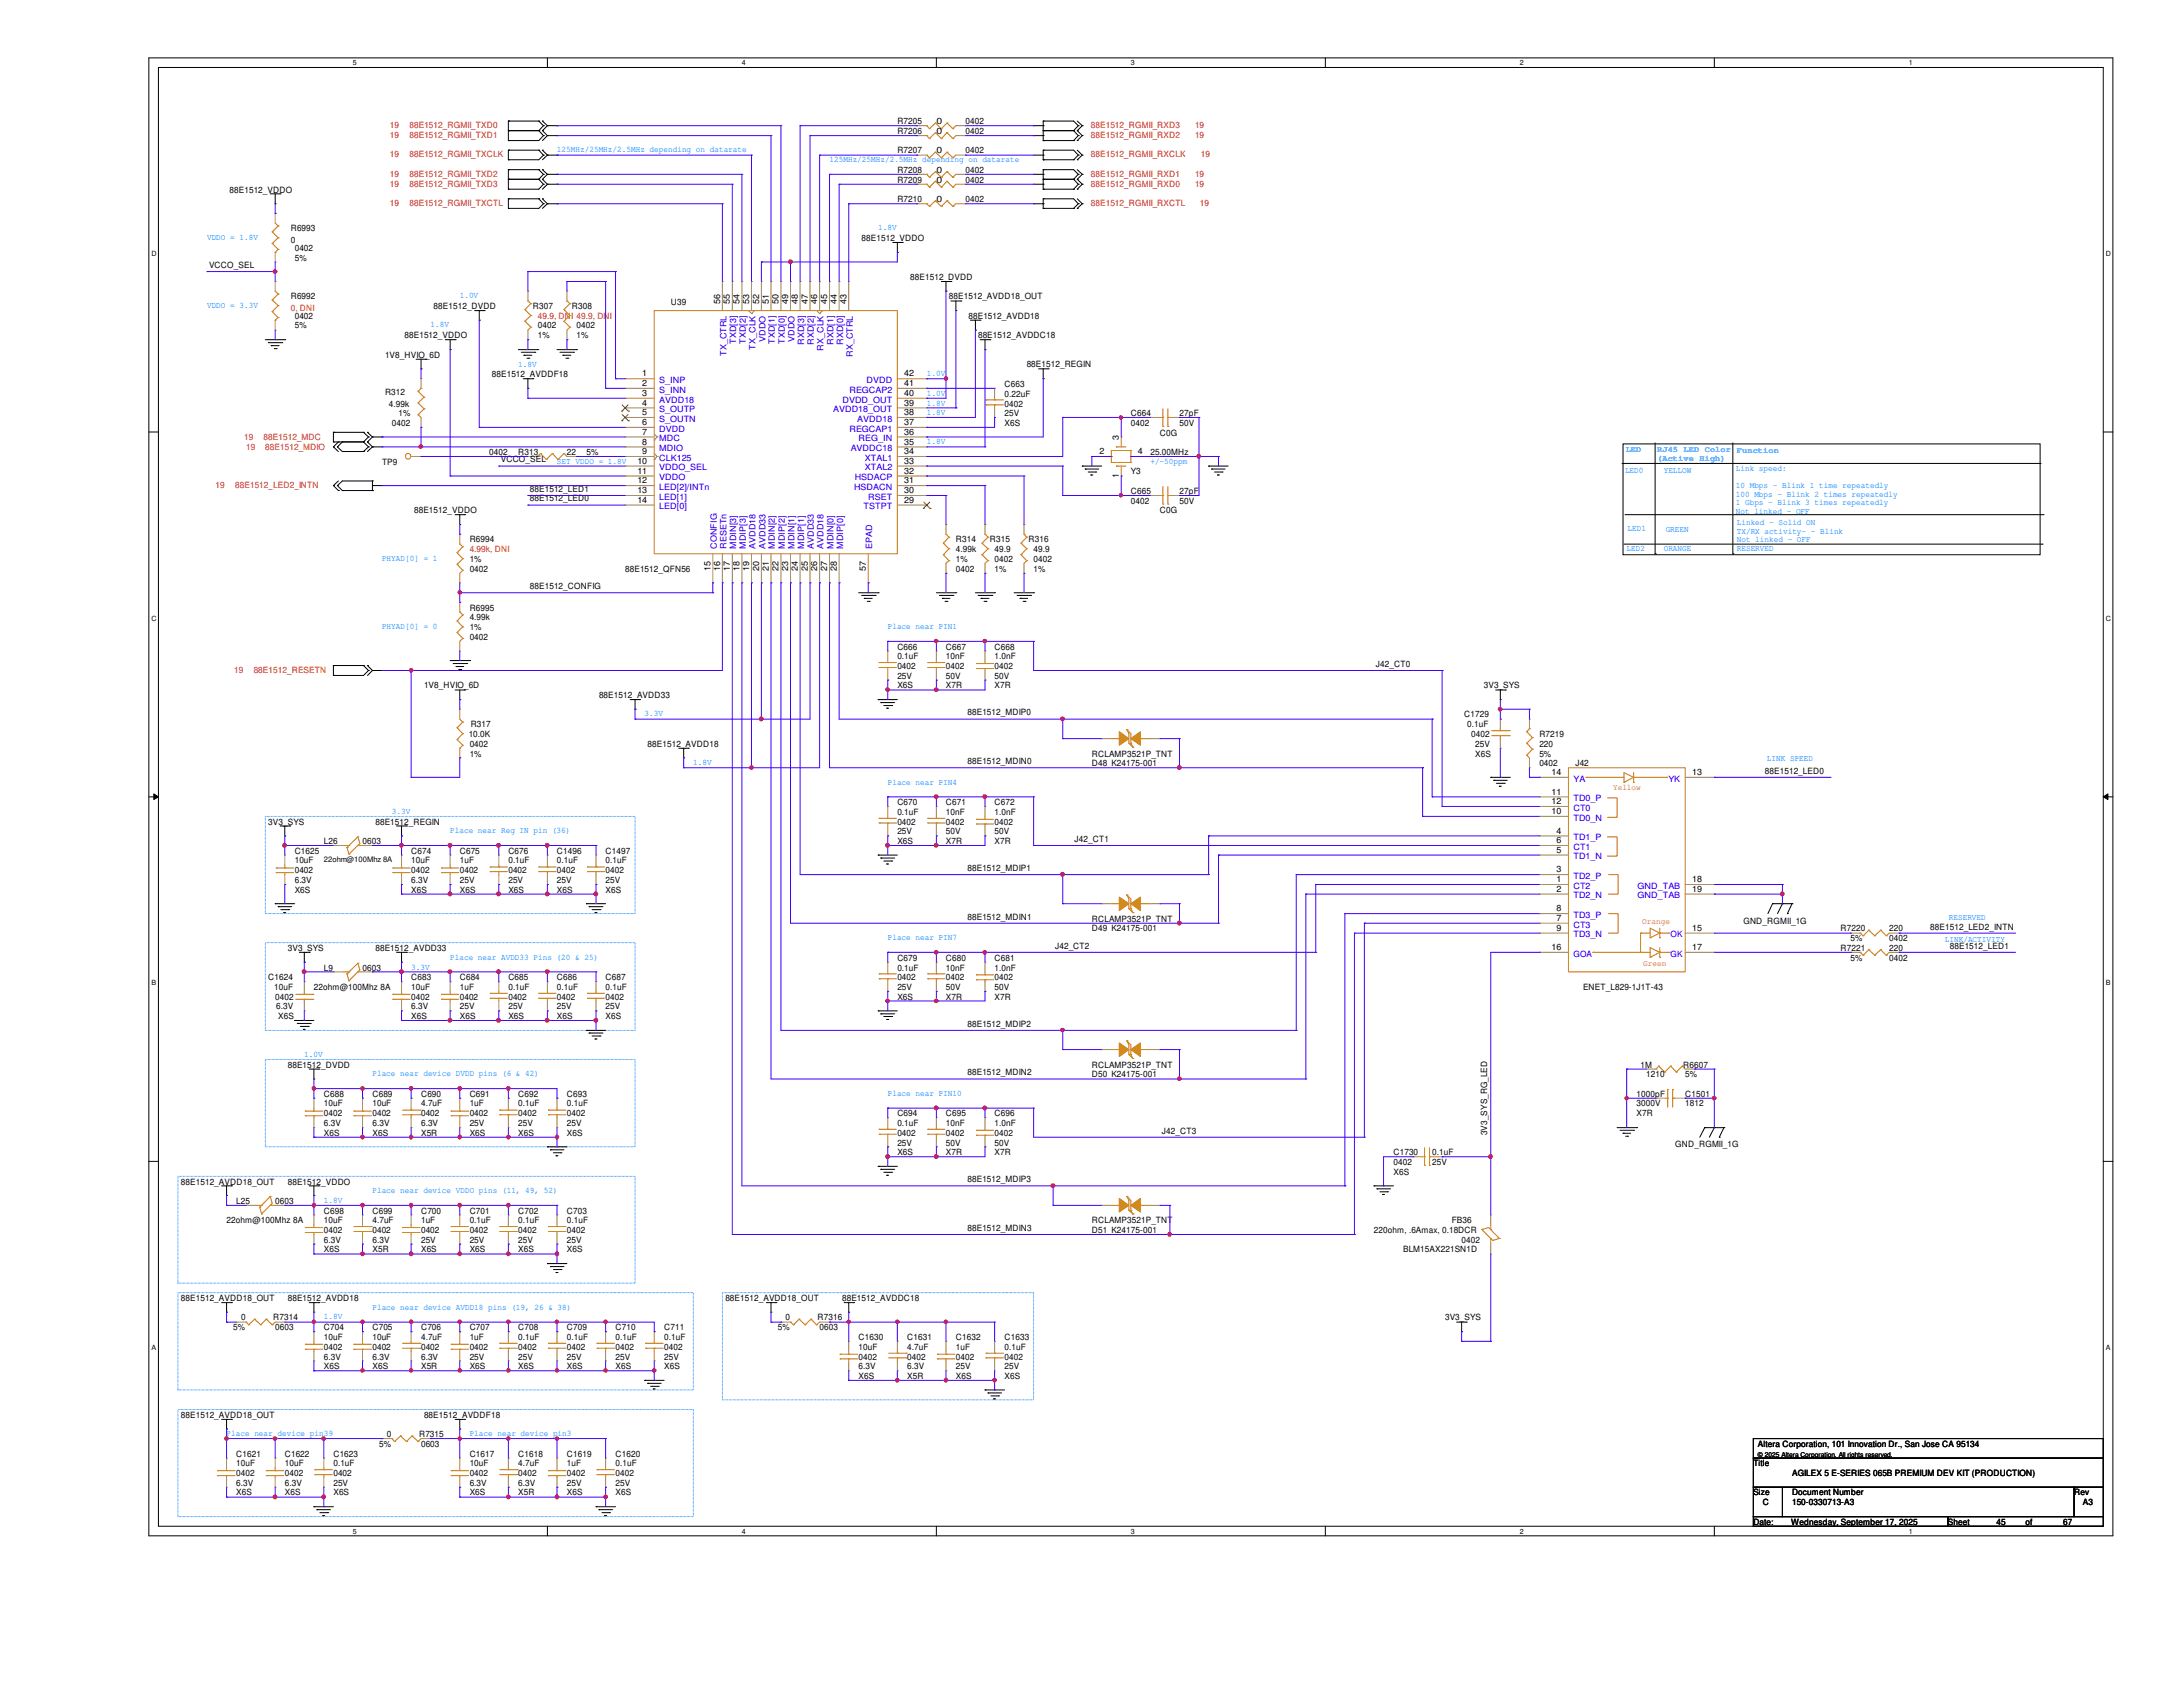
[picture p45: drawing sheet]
<svg xmlns="http://www.w3.org/2000/svg" width="279mm" height="216mm" viewBox="0 0 279 216" stroke-linecap="round" stroke-linejoin="round" font-family="sans-serif">
<defs><g id="words">
<g font-size="1.1" fill="#f00">
<text x="49.9" y="16.4">19</text>
<text x="49.9" y="17.7">19</text>
<text x="52.4" y="16.4">88E1512_RGMII_TXD0</text>
<text x="52.4" y="17.7">88E1512_RGMII_TXD1</text>
<text x="139.6" y="17.7">88E1512_RGMII_RXD2</text>
<text x="139.6" y="16.4">88E1512_RGMII_RXD3</text>
<text x="153" y="17.7">19</text>
<text x="153" y="16.4">19</text>
<text x="49.9" y="20.2">19</text>
<text x="49.9" y="22.6">19</text>
<text x="49.9" y="23.9">19</text>
<text x="52.4" y="22.6">88E1512_RGMII_TXD2</text>
<text x="52.4" y="23.9">88E1512_RGMII_TXD3</text>
<text x="52.4" y="20.2">88E1512_RGMII_TXCLK</text>
<text x="139.6" y="23.9">88E1512_RGMII_RXD0</text>
<text x="139.6" y="22.6">88E1512_RGMII_RXD1</text>
<text x="139.6" y="20.2">88E1512_RGMII_RXCLK</text>
<text x="153" y="23.9">19</text>
<text x="153" y="22.6">19</text>
<text x="153.7" y="20.2">19</text>
<text x="49.9" y="26.4">19</text>
<text x="52.4" y="26.4">88E1512_RGMII_TXCTL</text>
<text x="139.6" y="26.4">88E1512_RGMII_RXCTL</text>
<text x="153.6" y="26.4">19</text>
<text x="37.2" y="39.8">0, DNI</text>
<text x="68.8" y="40.8">49.9, DNI 49.9, DNI</text>
<text x="31.2" y="56.3">19</text>
<text x="31.5" y="57.6">19</text>
<text x="33.7" y="56.3">88E1512_MDC</text>
<text x="34" y="57.6">88E1512_MDIO</text>
<text x="27.6" y="62.5">19</text>
<text x="30.1" y="62.5">88E1512_LED2_INTN</text>
<text x="60.1" y="70.7">4.99k, DNI</text>
<text x="30" y="86.1">19</text>
<text x="32.5" y="86.1">88E1512_RESETN</text>
</g>
<g font-size="1.1">
<text x="114.9" y="15.9">R7205</text>
<text x="114.9" y="17.1">R7206</text>
<text x="119.8" y="15.9">0</text>
<text x="119.8" y="17.1">0</text>
<text x="123.6" y="15.9">0402</text>
<text x="123.6" y="17.1">0402</text>
<text x="114.9" y="19.6">R7207</text>
<text x="114.9" y="22.1">R7208</text>
<text x="114.9" y="23.4">R7209</text>
<text x="119.8" y="19.6">0</text>
<text x="119.8" y="22.1">0</text>
<text x="119.8" y="23.4">0</text>
<text x="123.6" y="19.6">0402</text>
<text x="123.6" y="22.1">0402</text>
<text x="123.6" y="23.4">0402</text>
<text x="29.4" y="24.6">88E1512_VDDO</text>
<text x="37.2" y="29.6">R6993</text>
<text x="114.9" y="25.9">R7210</text>
<text x="119.8" y="25.9">0</text>
<text x="123.6" y="25.9">0402</text>
<text x="26.8" y="34.3">VCCO_SEL</text>
<text x="37.2" y="31.1">0</text>
<text x="37.7" y="32.1">0402</text>
<text x="37.7" y="33.4">5%</text>
<text x="110.3" y="30.9">88E1512_VDDO</text>
<text x="116.5" y="35.8">88E1512_DVDD</text>
<text x="37.2" y="38.3">R6992</text>
<text x="37.7" y="40.8">0402</text>
<text x="55.5" y="39.6">88E1512_DVDD</text>
<text x="68.2" y="39.6">R307</text>
<text x="73.2" y="39.6">R308</text>
<text x="85.9" y="39.1">U39</text>
<text x="92.2" y="38.9" transform="rotate(-90 92.2 38.9)">56</text>
<text x="93.4" y="38.9" transform="rotate(-90 93.4 38.9)">55</text>
<text x="94.7" y="38.9" transform="rotate(-90 94.7 38.9)">54</text>
<text x="95.9" y="38.9" transform="rotate(-90 95.9 38.9)">53</text>
<text x="97.2" y="38.9" transform="rotate(-90 97.2 38.9)">52</text>
<text x="98.4" y="38.9" transform="rotate(-90 98.4 38.9)">51</text>
<text x="99.7" y="38.9" transform="rotate(-90 99.7 38.9)">50</text>
<text x="100.9" y="38.9" transform="rotate(-90 100.9 38.9)">49</text>
<text x="102.1" y="38.9" transform="rotate(-90 102.1 38.9)">48</text>
<text x="103.4" y="38.9" transform="rotate(-90 103.4 38.9)">47</text>
<text x="104.6" y="38.9" transform="rotate(-90 104.6 38.9)">46</text>
<text x="105.9" y="38.9" transform="rotate(-90 105.9 38.9)">45</text>
<text x="107.1" y="38.9" transform="rotate(-90 107.1 38.9)">44</text>
<text x="108.3" y="38.9" transform="rotate(-90 108.3 38.9)">43</text>
<text x="121.5" y="38.3">88E1512_AVDD18_OUT</text>
<text x="124" y="40.8">88E1512_AVDD18</text>
<text x="37.7" y="42">5%</text>
<text x="49.3" y="45.8">1V8_HVIO_6D</text>
<text x="51.8" y="43.3">88E1512_VDDO</text>
<text x="68.8" y="42">0402</text>
<text x="68.8" y="43.3">1%</text>
<text x="73.8" y="42">0402</text>
<text x="73.8" y="43.3">1%</text>
<text x="125.2" y="43.3">88E1512_AVDDC18</text>
<text x="131.4" y="47">88E1512_REGIN</text>
<text x="49.3" y="50.5">R312</text>
<text x="49.8" y="52">4.99k</text>
<text x="51" y="53.3">1%</text>
<text x="62.9" y="48.3">88E1512_AVDDF18</text>
<text x="82.2" y="50.7">3</text>
<text x="82.2" y="49.4">2</text>
<text x="82.2" y="48.2">1</text>
<text x="82.2" y="53.1">5</text>
<text x="82.2" y="51.9">4</text>
<text x="115.7" y="53.1">38</text>
<text x="115.7" y="51.9">39</text>
<text x="115.7" y="48.2">42</text>
<text x="115.7" y="50.7">40</text>
<text x="115.7" y="49.4">41</text>
<text x="128.6" y="49.5">C663</text>
<text x="128.6" y="50.8">0.22uF</text>
<text x="128.6" y="52">0402</text>
<text x="128.6" y="53.3">25V</text>
<text x="144.7" y="53.3">C664</text>
<text x="151" y="53.3">27pF</text>
<text x="48.9" y="59.5">TP9</text>
<text x="50.2" y="54.5">0402</text>
<text x="62.6" y="58.3">0402</text>
<text x="64.1" y="59.2">VCCO_SEL</text>
<text x="66.3" y="58.3">R313</text>
<text x="72.6" y="58.3">22</text>
<text x="75.1" y="58.3">5%</text>
<text x="81.6" y="59.4">10</text>
<text x="82.2" y="58.1">9</text>
<text x="82.2" y="54.4">6</text>
<text x="82.2" y="55.6">7</text>
<text x="82.2" y="56.9">8</text>
<text x="115.7" y="56.9">35</text>
<text x="115.7" y="54.4">37</text>
<text x="115.7" y="55.6">36</text>
<text x="115.7" y="58.1">34</text>
<text x="115.7" y="59.4">33</text>
<text x="128.6" y="54.5">X6S</text>
<text x="140.7" y="58.1">2</text>
<text x="143.2" y="56.3" transform="rotate(-90 143.2 56.3)">3</text>
<text x="144.7" y="54.5">0402</text>
<text x="145.6" y="58.1">4</text>
<text x="147.2" y="58.3">25.00MHz</text>
<text x="148.5" y="55.8">C0G</text>
<text x="151" y="54.5">50V</text>
<text x="53" y="65.7">88E1512_VDDO</text>
<text x="67.8" y="64.2">88E1512_LED0</text>
<text x="67.8" y="62.9">88E1512_LED1</text>
<text x="81.6" y="64.3">14</text>
<text x="81.6" y="63.1">13</text>
<text x="81.6" y="61.8">12</text>
<text x="81.6" y="60.6">11</text>
<text x="115.7" y="61.8">31</text>
<text x="115.7" y="60.6">32</text>
<text x="115.7" y="63.1">30</text>
<text x="115.7" y="64.3">29</text>
<text x="143.2" y="61.2" transform="rotate(-90 143.2 61.2)">1</text>
<text x="144.7" y="63.2">C665</text>
<text x="144.7" y="64.5">0402</text>
<text x="144.7" y="60.7">Y3</text>
<text x="148.5" y="65.7">C0G</text>
<text x="151" y="64.5">50V</text>
<text x="151" y="63.2">27pF</text>
<text x="60.1" y="69.4">R6994</text>
<text x="60.1" y="71.9">1%</text>
<text x="122.3" y="69.4">R314</text>
<text x="122.3" y="70.7">4.99k</text>
<text x="122.3" y="71.9">1%</text>
<text x="126.7" y="69.4">R315</text>
<text x="127.3" y="70.7">49.9</text>
<text x="127.3" y="71.9">0402</text>
<text x="131.7" y="69.4">R316</text>
<text x="132.3" y="70.7">49.9</text>
<text x="132.3" y="71.9">0402</text>
<text x="60.1" y="73.2">0402</text>
<text x="67.8" y="75.4">88E1512_CONFIG</text>
<text x="80" y="73.2">88E1512_QFN56</text>
<text x="90.9" y="73" transform="rotate(-90 90.9 73)">15</text>
<text x="92.2" y="73" transform="rotate(-90 92.2 73)">16</text>
<text x="93.4" y="73" transform="rotate(-90 93.4 73)">17</text>
<text x="94.7" y="73" transform="rotate(-90 94.7 73)">18</text>
<text x="95.9" y="73" transform="rotate(-90 95.9 73)">19</text>
<text x="97.2" y="73" transform="rotate(-90 97.2 73)">20</text>
<text x="98.4" y="73" transform="rotate(-90 98.4 73)">21</text>
<text x="99.7" y="73" transform="rotate(-90 99.7 73)">22</text>
<text x="100.9" y="73" transform="rotate(-90 100.9 73)">23</text>
<text x="102.1" y="73" transform="rotate(-90 102.1 73)">24</text>
<text x="103.4" y="73" transform="rotate(-90 103.4 73)">25</text>
<text x="104.6" y="73" transform="rotate(-90 104.6 73)">26</text>
<text x="105.9" y="73" transform="rotate(-90 105.9 73)">27</text>
<text x="107.1" y="73" transform="rotate(-90 107.1 73)">28</text>
<text x="110.8" y="73" transform="rotate(-90 110.8 73)">57</text>
<text x="122.3" y="73.2">0402</text>
<text x="127.3" y="73.2">1%</text>
<text x="132.3" y="73.2">1%</text>
<text x="60.1" y="78.1">R6995</text>
<text x="60.1" y="79.4">4.99k</text>
<text x="60.1" y="80.6">1%</text>
<text x="60.1" y="81.9">0402</text>
<text x="114.9" y="83.1">C666</text>
<text x="121.1" y="83.1">C667</text>
<text x="127.3" y="83.1">C668</text>
<text x="54.3" y="88.1">1V8_HVIO_6D</text>
<text x="76.7" y="89.4">88E1512_AVDD33</text>
<text x="114.9" y="84.4">0.1uF</text>
<text x="114.9" y="85.6">0402</text>
<text x="114.9" y="86.9">25V</text>
<text x="114.9" y="88.1">X6S</text>
<text x="121.1" y="84.4">10nF</text>
<text x="121.1" y="85.6">0402</text>
<text x="121.1" y="86.9">50V</text>
<text x="121.1" y="88.1">X7R</text>
<text x="127.3" y="84.4">1.0nF</text>
<text x="127.3" y="86.9">50V</text>
<text x="127.3" y="88.1">X7R</text>
<text x="127.3" y="85.6">0402</text>
<text x="176.1" y="85.3">J42_CT0</text>
<text x="189.9" y="88.1">3V3_SYS</text>
<text x="60" y="94.3">10.0K</text>
<text x="60.1" y="95.6">0402</text>
<text x="60.2" y="93.1">R317</text>
<text x="82.9" y="95.6">88E1512_AVDD18</text>
<text x="123.8" y="91.6">88E1512_MDIP0</text>
<text x="187.4" y="91.8">C1729</text>
<text x="187.8" y="93.1">0.1uF</text>
<text x="188.3" y="94.3">0402</text>
<text x="188.8" y="95.6">25V</text>
<text x="197" y="94.3">R7219</text>
<text x="197" y="95.6">220</text>
<text x="60.1" y="96.8">1%</text>
<text x="123.8" y="97.8">88E1512_MDIN0</text>
<text x="139.7" y="98">D48 K24175-001</text>
<text x="139.7" y="96.8">RCLAMP3521P_TNT</text>
<text x="188.8" y="96.8">X6S</text>
<text x="197" y="96.8">5%</text>
<text x="197" y="98">0402</text>
<text x="198.6" y="101.7">11</text>
<text x="198.6" y="99.2">14</text>
<text x="201.6" y="98">J42</text>
<text x="216.6" y="99.2">13</text>
<text x="225.9" y="99">88E1512_LED0</text>
<text x="34.3" y="105.5">3V3_SYS</text>
<text x="48" y="105.5">88E1512_REGIN</text>
<text x="114.9" y="103">C670</text>
<text x="114.9" y="104.3">0.1uF</text>
<text x="114.9" y="105.5">0402</text>
<text x="114.9" y="106.8">25V</text>
<text x="121.1" y="103">C671</text>
<text x="121.1" y="104.3">10nF</text>
<text x="121.1" y="105.5">0402</text>
<text x="121.1" y="106.8">50V</text>
<text x="127.3" y="103">C672</text>
<text x="127.3" y="104.3">1.0nF</text>
<text x="127.3" y="106.8">50V</text>
<text x="127.3" y="105.5">0402</text>
<text x="137.5" y="107.7">J42_CT1</text>
<text x="198.6" y="104.2">10</text>
<text x="198.6" y="102.9">12</text>
<text x="199.2" y="106.7">4</text>
<text x="199.2" y="107.9">6</text>
<text x="37.7" y="109.3">C1625</text>
<text x="37.7" y="110.5">10uF</text>
<text x="37.7" y="111.8">0402</text>
<text x="37.7" y="113">6.3V</text>
<text x="41.4" y="108">L26</text>
<text x="46.4" y="108">0603</text>
<text x="52.6" y="109.3">C674</text>
<text x="52.6" y="110.5">10uF</text>
<text x="52.6" y="111.8">0402</text>
<text x="52.6" y="113">6.3V</text>
<text x="58.8" y="109.3">C675</text>
<text x="58.8" y="110.5">1uF</text>
<text x="58.8" y="111.8">0402</text>
<text x="58.8" y="113">25V</text>
<text x="65.1" y="109.3">C676</text>
<text x="65.1" y="110.5">0.1uF</text>
<text x="65.1" y="111.8">0402</text>
<text x="65.1" y="113">25V</text>
<text x="71.3" y="109.3">C1496</text>
<text x="71.3" y="110.5">0.1uF</text>
<text x="71.3" y="111.8">0402</text>
<text x="71.3" y="113">25V</text>
<text x="77.5" y="109.3">C1497</text>
<text x="77.5" y="110.5">0.1uF</text>
<text x="77.5" y="111.8">0402</text>
<text x="77.5" y="113">25V</text>
<text x="114.9" y="108">X6S</text>
<text x="121.1" y="108">X7R</text>
<text x="123.8" y="111.5">88E1512_MDIP1</text>
<text x="127.3" y="108">X7R</text>
<text x="199.2" y="109.1">5</text>
<text x="199.2" y="111.6">3</text>
<text x="199.2" y="112.9">1</text>
<text x="216.6" y="112.9">18</text>
<text x="37.7" y="114.3">X6S</text>
<text x="52.6" y="114.3">X6S</text>
<text x="58.8" y="114.3">X6S</text>
<text x="65.1" y="114.3">X6S</text>
<text x="71.3" y="114.3">X6S</text>
<text x="77.5" y="114.3">X6S</text>
<text x="123.8" y="117.7">88E1512_MDIN1</text>
<text x="139.7" y="119.2">D49 K24175-001</text>
<text x="139.7" y="118">RCLAMP3521P_TNT</text>
<text x="199.2" y="114.1">2</text>
<text x="199.2" y="116.6">8</text>
<text x="199.2" y="119.1">9</text>
<text x="199.2" y="117.9">7</text>
<text x="216.6" y="114.1">19</text>
<text x="216.6" y="119.1">15</text>
<text x="223.1" y="118.2">GND_RGMII_1G</text>
<text x="235.6" y="119.2">R7220</text>
<text x="241.8" y="119.2">220</text>
<text x="247.1" y="119">88E1512_LED2_INTN</text>
<text x="34.3" y="125.4">C1624</text>
<text x="36.8" y="121.7">3V3_SYS</text>
<text x="41.4" y="124.2">L9</text>
<text x="46.4" y="124.2">0603</text>
<text x="48" y="121.7">88E1512_AVDD33</text>
<text x="52.6" y="125.4">C683</text>
<text x="58.8" y="125.4">C684</text>
<text x="65.1" y="125.4">C685</text>
<text x="71.3" y="125.4">C686</text>
<text x="77.5" y="125.4">C687</text>
<text x="114.9" y="122.9">C679</text>
<text x="114.9" y="124.2">0.1uF</text>
<text x="114.9" y="125.4">0402</text>
<text x="121.1" y="122.9">C680</text>
<text x="121.1" y="124.2">10nF</text>
<text x="121.1" y="125.4">0402</text>
<text x="127.3" y="122.9">C681</text>
<text x="127.3" y="124.2">1.0nF</text>
<text x="127.3" y="125.4">0402</text>
<text x="135" y="121.4">J42_CT2</text>
<text x="198.6" y="121.6">16</text>
<text x="216.6" y="121.6">17</text>
<text x="235.6" y="121.7">R7221</text>
<text x="236.9" y="120.5">5%</text>
<text x="236.9" y="122.9">5%</text>
<text x="241.8" y="121.7">220</text>
<text x="241.8" y="120.5">0402</text>
<text x="241.8" y="122.9">0402</text>
<text x="249.6" y="121.4">88E1512_LED1</text>
<text x="35.1" y="126.7">10uF</text>
<text x="35.2" y="127.9">0402</text>
<text x="35.3" y="129.2">6.3V</text>
<text x="35.6" y="130.4">X6S</text>
<text x="40.2" y="126.7">22ohm@100Mhz 8A</text>
<text x="52.6" y="126.7">10uF</text>
<text x="52.6" y="127.9">0402</text>
<text x="52.6" y="129.2">6.3V</text>
<text x="52.6" y="130.4">X6S</text>
<text x="58.8" y="126.7">1uF</text>
<text x="58.8" y="127.9">0402</text>
<text x="58.8" y="129.2">25V</text>
<text x="58.8" y="130.4">X6S</text>
<text x="65.1" y="126.7">0.1uF</text>
<text x="65.1" y="127.9">0402</text>
<text x="65.1" y="129.2">25V</text>
<text x="65.1" y="130.4">X6S</text>
<text x="71.3" y="126.7">0.1uF</text>
<text x="71.3" y="127.9">0402</text>
<text x="71.3" y="129.2">25V</text>
<text x="71.3" y="130.4">X6S</text>
<text x="77.5" y="126.7">0.1uF</text>
<text x="77.5" y="127.9">0402</text>
<text x="77.5" y="129.2">25V</text>
<text x="77.5" y="130.4">X6S</text>
<text x="114.9" y="126.7">25V</text>
<text x="114.9" y="127.9">X6S</text>
<text x="121.1" y="126.7">50V</text>
<text x="121.1" y="127.9">X7R</text>
<text x="123.8" y="131.4">88E1512_MDIP2</text>
<text x="127.3" y="126.7">50V</text>
<text x="127.3" y="127.9">X7R</text>
<text x="202.6" y="126.7">ENET_L829-1J1T-43</text>
<text x="36.8" y="136.7">88E1512_DVDD</text>
<text x="123.8" y="137.6">88E1512_MDIN2</text>
<text x="139.7" y="137.9">D50 K24175-001</text>
<text x="139.7" y="136.7">RCLAMP3521P_TNT</text>
<text x="210" y="136.7">1M</text>
<text x="210.7" y="137.9">1210</text>
<text x="215.4" y="136.7">R6607</text>
<text x="215.7" y="137.9">5%</text>
<text x="41.4" y="140.4">C688</text>
<text x="41.4" y="141.6">10uF</text>
<text x="41.4" y="142.9">0402</text>
<text x="47.7" y="140.4">C689</text>
<text x="47.7" y="141.6">10uF</text>
<text x="47.7" y="142.9">0402</text>
<text x="53.9" y="140.4">C690</text>
<text x="53.9" y="141.6">4.7uF</text>
<text x="53.9" y="142.9">0402</text>
<text x="60.1" y="140.4">C691</text>
<text x="60.1" y="141.6">1uF</text>
<text x="60.1" y="142.9">0402</text>
<text x="66.3" y="140.4">C692</text>
<text x="66.3" y="141.6">0.1uF</text>
<text x="66.3" y="142.9">0402</text>
<text x="72.6" y="140.4">C693</text>
<text x="72.6" y="141.6">0.1uF</text>
<text x="72.6" y="142.9">0402</text>
<text x="114.9" y="142.9">C694</text>
<text x="121.1" y="142.9">C695</text>
<text x="127.3" y="142.9">C696</text>
<text x="209.5" y="140.4">1000pF</text>
<text x="209.5" y="141.6">3000V</text>
<text x="209.5" y="142.9">X7R</text>
<text x="215.7" y="141.6">1812</text>
<text x="215.7" y="140.4">C1501</text>
<text x="41.4" y="144.1">6.3V</text>
<text x="41.4" y="145.4">X6S</text>
<text x="47.7" y="144.1">6.3V</text>
<text x="47.7" y="145.4">X6S</text>
<text x="53.9" y="144.1">6.3V</text>
<text x="53.9" y="145.4">X5R</text>
<text x="60.1" y="144.1">25V</text>
<text x="60.1" y="145.4">X6S</text>
<text x="66.3" y="144.1">25V</text>
<text x="66.3" y="145.4">X6S</text>
<text x="72.6" y="144.1">25V</text>
<text x="72.6" y="145.4">X6S</text>
<text x="114.9" y="144.1">0.1uF</text>
<text x="114.9" y="145.4">0402</text>
<text x="114.9" y="146.6">25V</text>
<text x="114.9" y="147.8">X6S</text>
<text x="121.1" y="144.1">10nF</text>
<text x="121.1" y="145.4">0402</text>
<text x="121.1" y="146.6">50V</text>
<text x="121.1" y="147.8">X7R</text>
<text x="127.3" y="144.1">1.0nF</text>
<text x="127.3" y="146.6">50V</text>
<text x="127.3" y="147.8">X7R</text>
<text x="127.3" y="145.4">0402</text>
<text x="148.7" y="145.1">J42_CT3</text>
<text x="178.4" y="147.8">C1730</text>
<text x="178.4" y="149.1">0402</text>
<text x="183.3" y="149.1">25V</text>
<text x="183.3" y="147.8">0.1uF</text>
<text x="190.3" y="145.3" transform="rotate(-90 190.3 145.3)">3V3_SYS_RG_LED</text>
<text x="214.4" y="146.9">GND_RGMII_1G</text>
<text x="23.2" y="151.6">88E1512_AVDD18_OUT</text>
<text x="30.2" y="154.1">L25</text>
<text x="35.2" y="154.1">0603</text>
<text x="36.8" y="151.6">88E1512_VDDO</text>
<text x="41.4" y="155.3">C698</text>
<text x="47.7" y="155.3">C699</text>
<text x="53.9" y="155.3">C700</text>
<text x="60.1" y="155.3">C701</text>
<text x="66.3" y="155.3">C702</text>
<text x="72.6" y="155.3">C703</text>
<text x="123.8" y="151.3">88E1512_MDIP3</text>
<text x="178.4" y="150.3">X6S</text>
<text x="29" y="156.5">22ohm@100Mhz 8A</text>
<text x="41.4" y="156.5">10uF</text>
<text x="41.4" y="157.8">0402</text>
<text x="41.4" y="159">6.3V</text>
<text x="41.4" y="160.3">X6S</text>
<text x="47.7" y="156.5">4.7uF</text>
<text x="47.7" y="157.8">0402</text>
<text x="47.7" y="159">6.3V</text>
<text x="47.7" y="160.3">X5R</text>
<text x="53.9" y="156.5">1uF</text>
<text x="53.9" y="157.8">0402</text>
<text x="53.9" y="159">25V</text>
<text x="53.9" y="160.3">X6S</text>
<text x="60.1" y="156.5">0.1uF</text>
<text x="60.1" y="157.8">0402</text>
<text x="60.1" y="159">25V</text>
<text x="60.1" y="160.3">X6S</text>
<text x="66.3" y="156.5">0.1uF</text>
<text x="66.3" y="157.8">0402</text>
<text x="66.3" y="159">25V</text>
<text x="66.3" y="160.3">X6S</text>
<text x="72.6" y="156.5">0.1uF</text>
<text x="72.6" y="157.8">0402</text>
<text x="72.6" y="159">25V</text>
<text x="72.6" y="160.3">X6S</text>
<text x="123.8" y="157.5">88E1512_MDIN3</text>
<text x="139.7" y="157.8">D51 K24175-001</text>
<text x="139.7" y="156.5">RCLAMP3521P_TNT</text>
<text x="175.9" y="157.8">220ohm, .6Amax, 0.18DCR</text>
<text x="179.6" y="160.3">BLM15AX221SN1D</text>
<text x="185.8" y="156.5">FB36</text>
<text x="187.1" y="159">0402</text>
<text x="23.2" y="166.5">88E1512_AVDD18_OUT</text>
<text x="36.8" y="166.5">88E1512_AVDD18</text>
<text x="92.8" y="166.5">88E1512_AVDD18_OUT</text>
<text x="107.8" y="166.5">88E1512_AVDDC18</text>
<text x="29.8" y="170.3">5%</text>
<text x="30.9" y="169">0</text>
<text x="35" y="169">R7314</text>
<text x="35.2" y="170.3">0603</text>
<text x="41.4" y="170.3">C704</text>
<text x="41.4" y="171.5">10uF</text>
<text x="41.4" y="172.7">0402</text>
<text x="41.4" y="174">6.3V</text>
<text x="47.7" y="170.3">C705</text>
<text x="47.7" y="171.5">10uF</text>
<text x="47.7" y="172.7">0402</text>
<text x="47.7" y="174">6.3V</text>
<text x="53.9" y="170.3">C706</text>
<text x="53.9" y="171.5">4.7uF</text>
<text x="53.9" y="172.7">0402</text>
<text x="53.9" y="174">6.3V</text>
<text x="60.1" y="170.3">C707</text>
<text x="60.1" y="171.5">1uF</text>
<text x="60.1" y="172.7">0402</text>
<text x="60.1" y="174">25V</text>
<text x="66.3" y="170.3">C708</text>
<text x="66.3" y="171.5">0.1uF</text>
<text x="66.3" y="172.7">0402</text>
<text x="66.3" y="174">25V</text>
<text x="72.6" y="170.3">C709</text>
<text x="72.6" y="171.5">0.1uF</text>
<text x="72.6" y="172.7">0402</text>
<text x="72.6" y="174">25V</text>
<text x="78.8" y="170.3">C710</text>
<text x="78.8" y="171.5">0.1uF</text>
<text x="78.8" y="172.7">0402</text>
<text x="78.8" y="174">25V</text>
<text x="85" y="170.3">C711</text>
<text x="85" y="171.5">0.1uF</text>
<text x="85" y="172.7">0402</text>
<text x="85" y="174">25V</text>
<text x="99.6" y="170.3">5%</text>
<text x="100.5" y="169">0</text>
<text x="104.6" y="169">R7316</text>
<text x="104.9" y="170.3">0603</text>
<text x="109.9" y="171.5">C1630</text>
<text x="109.9" y="172.7">10uF</text>
<text x="109.9" y="174">0402</text>
<text x="116.1" y="171.5">C1631</text>
<text x="116.1" y="172.7">4.7uF</text>
<text x="116.1" y="174">0402</text>
<text x="122.3" y="171.5">C1632</text>
<text x="122.3" y="172.7">1uF</text>
<text x="122.3" y="174">0402</text>
<text x="128.6" y="171.5">C1633</text>
<text x="128.6" y="172.7">0.1uF</text>
<text x="128.6" y="174">0402</text>
<text x="185" y="169">3V3_SYS</text>
<text x="41.4" y="175.2">X6S</text>
<text x="47.7" y="175.2">X6S</text>
<text x="53.9" y="175.2">X5R</text>
<text x="60.1" y="175.2">X6S</text>
<text x="66.3" y="175.2">X6S</text>
<text x="72.6" y="175.2">X6S</text>
<text x="78.8" y="175.2">X6S</text>
<text x="85" y="175.2">X6S</text>
<text x="109.9" y="175.2">6.3V</text>
<text x="109.9" y="176.5">X6S</text>
<text x="116.1" y="175.2">6.3V</text>
<text x="116.1" y="176.5">X5R</text>
<text x="122.3" y="175.2">25V</text>
<text x="122.3" y="176.5">X6S</text>
<text x="128.6" y="175.2">25V</text>
<text x="128.6" y="176.5">X6S</text>
<text x="23.2" y="181.4">88E1512_AVDD18_OUT</text>
<text x="48.5" y="185.2">5%</text>
<text x="49.5" y="183.9">0</text>
<text x="53.6" y="183.9">R7315</text>
<text x="53.9" y="185.2">0603</text>
<text x="54.3" y="181.4">88E1512_AVDDF18</text>
<text x="225" y="185.2">Altera Corporation, 101 Innovation Dr., San Jose CA 95134</text>
<text x="30.2" y="186.4">C1621</text>
<text x="30.2" y="187.7">10uF</text>
<text x="30.2" y="188.9">0402</text>
<text x="30.2" y="190.2">6.3V</text>
<text x="30.2" y="191.4">X6S</text>
<text x="36.4" y="186.4">C1622</text>
<text x="36.4" y="187.7">10uF</text>
<text x="36.4" y="188.9">0402</text>
<text x="36.4" y="190.2">6.3V</text>
<text x="36.4" y="191.4">X6S</text>
<text x="42.7" y="186.4">C1623</text>
<text x="42.7" y="187.7">0.1uF</text>
<text x="42.7" y="188.9">0402</text>
<text x="42.7" y="190.2">25V</text>
<text x="42.7" y="191.4">X6S</text>
<text x="60.1" y="186.4">C1617</text>
<text x="60.1" y="187.7">10uF</text>
<text x="60.1" y="188.9">0402</text>
<text x="60.1" y="190.2">6.3V</text>
<text x="60.1" y="191.4">X6S</text>
<text x="66.3" y="186.4">C1618</text>
<text x="66.3" y="187.7">4.7uF</text>
<text x="66.3" y="188.9">0402</text>
<text x="66.3" y="190.2">6.3V</text>
<text x="66.3" y="191.4">X5R</text>
<text x="72.6" y="186.4">C1619</text>
<text x="72.6" y="187.7">1uF</text>
<text x="72.6" y="188.9">0402</text>
<text x="72.6" y="190.2">25V</text>
<text x="72.6" y="191.4">X6S</text>
<text x="78.8" y="186.4">C1620</text>
<text x="78.8" y="187.7">0.1uF</text>
<text x="78.8" y="188.9">0402</text>
<text x="78.8" y="190.2">25V</text>
<text x="78.8" y="191.4">X6S</text>
<text x="224.4" y="187.7">Title</text>
<text x="224.4" y="191.4">Size</text>
<text x="229.4" y="188.9">AGILEX 5 E-SERIES 065B PREMIUM DEV KIT (PRODUCTION)</text>
<text x="229.4" y="191.4">Document Number</text>
<text x="265.5" y="191.4">Rev</text>
<text x="224.4" y="195.2">Date:</text>
<text x="225.6" y="192.7">C</text>
<text x="229.2" y="195.2">Wednesday, September 17, 2025</text>
<text x="229.4" y="192.7">150-0330713-A3</text>
<text x="249.3" y="195.2">Sheet</text>
<text x="255.5" y="195.2">45</text>
<text x="259.2" y="195.2">of</text>
<text x="264.1" y="195.2">67</text>
<text x="266.6" y="192.7">A3</text>
</g>
<g font-size="1.1" fill="#007fff">
<text x="71.3" y="19.5">125MHz/25MHz/2.5MHz depending on datarate</text>
<text x="106.2" y="20.8">125MHz/25MHz/2.5MHz depending on datarate</text>
<text x="112.4" y="29.5">1.8V</text>
<text x="26.5" y="30.7">VDDO = 1.8V</text>
<text x="26.5" y="39.5">VDDO = 3.3V</text>
<text x="55.1" y="41.9">1.8V</text>
<text x="58.8" y="38.2">1.0V</text>
<text x="66.3" y="46.9">1.8V</text>
<text x="118.6" y="51.9">1.8V</text>
<text x="118.6" y="50.6">1.0V</text>
<text x="118.6" y="48.1">1.0V</text>
<text x="118.6" y="53.1">1.8V</text>
<text x="71.3" y="59.4">SET VDDO = 1.8V</text>
<text x="118.6" y="56.9">1.8V</text>
<text x="147.2" y="59.4">+/-50ppm</text>
<text x="208.1" y="57.9">LED</text>
<text x="212.1" y="57.9">RJ45 LED Color</text>
<text x="212.1" y="59">(Active High)</text>
<text x="222.3" y="58">Function</text>
<text x="208" y="60.6">LED0</text>
<text x="212.9" y="60.6">YELLOW</text>
<text x="222.2" y="60.2">Link speed:</text>
<text x="222.2" y="62.4">10 Mbps - Blink 1 time repeatedly</text>
<text x="222.2" y="63.5">100 Mbps - Blink 2 times repeatedly</text>
<text x="222.2" y="64.6">1 Gbps - Blink 3 times repeatedly</text>
<text x="222.2" y="65.7">Not linked - OFF</text>
<text x="48.9" y="71.8">PHYAD[0] = 1</text>
<text x="208.2" y="70.6">LED2</text>
<text x="208.3" y="67.9">LED1</text>
<text x="212.9" y="70.6">ORANGE</text>
<text x="213.2" y="68.1">GREEN</text>
<text x="222.3" y="70.6">RESERVED</text>
<text x="222.3" y="67.2">Linked - Solid ON</text>
<text x="222.3" y="68.3">TX/RX activity- - Blink</text>
<text x="222.3" y="69.4">Not linked - OFF</text>
<text x="48.9" y="80.5">PHYAD[0] = 0</text>
<text x="113.6" y="80.5">Place near PIN1</text>
<text x="82.5" y="91.7">3.3V</text>
<text x="88.7" y="97.9">1.8V</text>
<text x="113.6" y="100.4">Place near PIN4</text>
<text x="226.1" y="97.5">LINK SPEED</text>
<text x="50.2" y="104.1">3.3V</text>
<text x="57.6" y="106.6">Place near Reg IN pin (36)</text>
<text x="249.4" y="117.7">RESERVED</text>
<text x="52.6" y="124.1">3.3V</text>
<text x="57.6" y="122.8">Place near AVDD33 Pins (20 &amp; 25)</text>
<text x="113.6" y="120.4">Place near PIN7</text>
<text x="248.9" y="120.6">LINK/ACTIVITY</text>
<text x="38.9" y="135.3">1.0V</text>
<text x="47.7" y="137.8">Place near device DVDD pins (6 &amp; 42)</text>
<text x="113.6" y="140.2">Place near PIN10</text>
<text x="41.4" y="153.9">1.8V</text>
<text x="47.7" y="152.7">Place near device VDDO pins (11, 49, 52)</text>
<text x="47.7" y="167.6">Place near device AVDD18 pins (19, 26 &amp; 38)</text>
<text x="41.4" y="168.9">1.8V</text>
<text x="29" y="183.8">Place near device pin39</text>
<text x="60.1" y="183.8">Place near device pin3</text>
</g>
<g font-size="1.1" fill="#00c">
<text x="93" y="45.6" transform="rotate(-90 93 45.6)">TX_CTRL</text>
<text x="94.2" y="44" transform="rotate(-90 94.2 44)">TXD[3]</text>
<text x="95.5" y="44" transform="rotate(-90 95.5 44)">TXD[2]</text>
<text x="96.7" y="44.7" transform="rotate(-90 96.7 44.7)">TX_CLK</text>
<text x="98" y="43.7" transform="rotate(-90 98 43.7)">VDDO</text>
<text x="99.2" y="44" transform="rotate(-90 99.2 44)">TXD[1]</text>
<text x="100.5" y="44" transform="rotate(-90 100.5 44)">TXD[0]</text>
<text x="101.7" y="43.7" transform="rotate(-90 101.7 43.7)">VDDO</text>
<text x="102.9" y="44.2" transform="rotate(-90 102.9 44.2)">RXD[3]</text>
<text x="104.2" y="44.2" transform="rotate(-90 104.2 44.2)">RXD[2]</text>
<text x="105.4" y="44.9" transform="rotate(-90 105.4 44.9)">RX_CLK</text>
<text x="106.7" y="44.2" transform="rotate(-90 106.7 44.2)">RXD[1]</text>
<text x="107.9" y="44.2" transform="rotate(-90 107.9 44.2)">RXD[0]</text>
<text x="109.1" y="45.7" transform="rotate(-90 109.1 45.7)">RX_CTRL</text>
<text x="84.4" y="51.5">AVDD18</text>
<text x="84.4" y="50.2">S_INN</text>
<text x="84.4" y="49">S_INP</text>
<text x="84.4" y="54">S_OUTN</text>
<text x="84.4" y="52.7">S_OUTP</text>
<text x="106.6" y="52.7">AVDD18_OUT</text>
<text x="107.8" y="51.5">DVDD_OUT</text>
<text x="108.7" y="50.2">REGCAP2</text>
<text x="109.7" y="54">AVDD18</text>
<text x="110.9" y="49">DVDD</text>
<text x="84.4" y="59">CLK125</text>
<text x="84.4" y="55.2">DVDD</text>
<text x="84.4" y="56.5">MDC</text>
<text x="84.4" y="57.7">MDIO</text>
<text x="108.7" y="55.2">REGCAP1</text>
<text x="108.9" y="57.7">AVDDC18</text>
<text x="109.9" y="56.5">REG_IN</text>
<text x="110.7" y="59">XTAL1</text>
<text x="84.4" y="65.2">LED[0]</text>
<text x="84.4" y="64">LED[1]</text>
<text x="84.4" y="62.7">LED[2]/INTn</text>
<text x="84.4" y="61.5">VDDO</text>
<text x="84.4" y="60.2">VDDO_SEL</text>
<text x="109.3" y="62.7">HSDACN</text>
<text x="109.4" y="61.5">HSDACP</text>
<text x="110.5" y="65.2">TSTPT</text>
<text x="110.7" y="60.2">XTAL2</text>
<text x="111.1" y="64">RSET</text>
<text x="91.7" y="70.2" transform="rotate(-90 91.7 70.2)">CONFIG</text>
<text x="93" y="70.2" transform="rotate(-90 93 70.2)">RESETn</text>
<text x="94.2" y="70.2" transform="rotate(-90 94.2 70.2)">MDIN[3]</text>
<text x="95.5" y="70.2" transform="rotate(-90 95.5 70.2)">MDIP[3]</text>
<text x="96.7" y="70.2" transform="rotate(-90 96.7 70.2)">AVDD18</text>
<text x="98" y="70.2" transform="rotate(-90 98 70.2)">AVDD33</text>
<text x="99.2" y="70.2" transform="rotate(-90 99.2 70.2)">MDIN[2]</text>
<text x="100.5" y="70.2" transform="rotate(-90 100.5 70.2)">MDIP[2]</text>
<text x="101.7" y="70.2" transform="rotate(-90 101.7 70.2)">MDIN[1]</text>
<text x="102.9" y="70.2" transform="rotate(-90 102.9 70.2)">MDIP[1]</text>
<text x="104.2" y="70.2" transform="rotate(-90 104.2 70.2)">AVDD33</text>
<text x="105.4" y="70.2" transform="rotate(-90 105.4 70.2)">AVDD18</text>
<text x="106.7" y="70.2" transform="rotate(-90 106.7 70.2)">MDIN[0]</text>
<text x="107.9" y="70.2" transform="rotate(-90 107.9 70.2)">MDIP[0]</text>
<text x="111.6" y="70.2" transform="rotate(-90 111.6 70.2)">EPAD</text>
<text x="201.4" y="100">YA</text>
<text x="213.5" y="100">YK</text>
<text x="201.4" y="102.5">TD0_P</text>
<text x="201.4" y="105">TD0_N</text>
<text x="201.4" y="107.5">TD1_P</text>
<text x="201.4" y="103.8">CT0</text>
<text x="201.4" y="110">TD1_N</text>
<text x="201.4" y="112.5">TD2_P</text>
<text x="201.4" y="108.8">CT1</text>
<text x="201.4" y="113.7">CT2</text>
<text x="209.6" y="113.7">GND_TAB</text>
<text x="201.4" y="115">TD2_N</text>
<text x="201.4" y="117.5">TD3_P</text>
<text x="201.4" y="120">TD3_N</text>
<text x="201.4" y="118.7">CT3</text>
<text x="209.6" y="115">GND_TAB</text>
<text x="213.8" y="120">OK</text>
<text x="201.4" y="122.5">GOA</text>
<text x="213.8" y="122.5">GK</text>
</g>
<g font-size="1.1" fill="#cc7f05">
<text x="206.5" y="101">Yellow</text>
<text x="210.2" y="118.2">Orange</text>
<text x="210.3" y="123.6">Green</text>
</g>
<text font-size="1" x="41.4" y="110.3">22ohm@100Mhz 8A</text>
<g font-size=".9">
<text x="45.2" y="8.3">5</text>
<text x="95" y="8.3">4</text>
<text x="144.7" y="8.3">3</text>
<text x="194.5" y="8.3">2</text>
<text x="244.3" y="8.3">1</text>
<text x="19.4" y="32.8">D</text>
<text x="269.5" y="32.8">D</text>
<text x="19.4" y="79.4">C</text>
<text x="269.5" y="79.4">C</text>
<text x="19.4" y="126.1">B</text>
<text x="269.5" y="126.1">B</text>
<text x="19.4" y="172.8">A</text>
<text x="269.5" y="172.8">A</text>
<text x="45.2" y="196.3">5</text>
<text x="95" y="196.3">4</text>
<text x="144.7" y="196.3">3</text>
<text x="194.5" y="196.3">2</text>
<text x="244.3" y="196.3">1</text>
</g>
<text font-size=".8" x="225" y="186.4">© 2025 Altera Corporation. All rights reserved.</text>
</g></defs>
<path d="M19.1 7.4h251.3v189.2h-251.3zM20.3 8.6h248.9v186.7h-248.9z" fill="none" stroke="#000" stroke-width=".13"/>
<g fill="#fff">
<path d="M45.2 7.5h.5v1.1h-.5z"/>
<path d="M45.2 195.5h.5v1h-.5z"/>
</g>
<path d="M70.1 7.4v1.2M70.1 195.3v1.3" fill="none" stroke="#000" stroke-width=".13"/>
<g fill="#fff">
<path d="M95 7.5h.5v1.1h-.5z"/>
<path d="M95 195.5h.5v1h-.5z"/>
</g>
<path d="M119.8 7.4v1.2M119.8 195.3v1.3" fill="none" stroke="#000" stroke-width=".13"/>
<g fill="#fff">
<path d="M144.7 7.5h.5v1.1h-.5z"/>
<path d="M144.7 195.5h.5v1h-.5z"/>
</g>
<path d="M169.6 7.4v1.2M169.6 195.3v1.3" fill="none" stroke="#000" stroke-width=".13"/>
<g fill="#fff">
<path d="M194.5 7.5h.5v1.1h-.5z"/>
<path d="M194.5 195.5h.5v1h-.5z"/>
</g>
<path d="M219.4 7.4v1.2M219.4 195.3v1.3" fill="none" stroke="#000" stroke-width=".13"/>
<g fill="#fff">
<path d="M244.3 7.5h.5v1.1h-.5z"/>
<path d="M244.3 195.5h.5v1h-.5z"/>
<path d="M19.4 32h.6v1h-.6z"/>
<path d="M269.5 32h.7v1h-.7z"/>
<path d="M19.4 78.6h.6v1h-.6z"/>
<path d="M269.5 78.6h.7v1h-.7z"/>
</g>
<path d="M19.1 55.3h1.2M269.2 55.3h1.2" fill="none" stroke="#000" stroke-width=".13"/>
<g fill="#fff">
<path d="M19.4 125.3h.6v1h-.6z"/>
<path d="M269.5 125.3h.6v1h-.6z"/>
</g>
<path d="M19.1 102h1.2M19.7 101.6l.6 .4-.6 .3zM269.2 102l.6-.4v.7zM269.2 102h1.2" fill="none" stroke="#000" stroke-width=".13"/>
<path d="M19.7 101.6l.6 .4-.6 .3zM269.2 102l.6-.4v.7z" fill="#000"/>
<g fill="#fff">
<path d="M19.4 172h.5v1h-.5z"/>
<path d="M269.5 172h.6v1h-.6z"/>
</g>
<g fill="none" stroke="#000" stroke-width=".13">
<path d="M65.1 15.5h.1M65.1 16.7h.1M65.1 18h.1M65.1 19.2h.1M65.1 15.5h3.9M65.1 16.7h3.9M65.1 15.5v2.5M65.1 19.2v1.2M65.1 19.2h3.9M69 15.5h.1M69 16.7h.1M69 19.2h.1"/>
<path d="M69 15.5l.6 .6M69 16.7l.6 .7M69 19.2l.6 .7M69.4 15.5h.1M69.4 16.7h.1M69.4 19.2h.1M69.4 15.5l.7 .6M69.4 16.7l.7 .7M69.4 19.2l.7 .7M69.6 16.1h.1M69.6 17.4h.1M69.6 19.9h.1"/>
<path d="M69.6 16.1l-.6 .6M69.6 17.4l-.6 .6h-3.9M69.6 19.9l-.6 .5h-3.9M70.1 16.1h.1M70.1 17.4h.1M70.1 19.9h.1M70.1 16.1l-.7 .6M70.1 16.1h1.2M70.1 17.4l-.7 .6M70.1 17.4h1.2M70.1 19.9l-.7 .5M70.1 19.9h1.2"/>
<path d="M71.3 16.1h.1M71.3 17.4h.1M71.3 19.9h.1M132.3 16.1h1.2M132.3 17.4h1.2M132.3 19.9h1.2M133.5 18h.1M133.5 16.7h.1M133.5 17.4h.1M133.5 15.5h.1M133.5 16.1h.1M133.5 19.2h.1"/>
<path d="M133.5 19.9h.1M133.5 15.5v2.5M133.5 19.2v1.2M133.5 15.5h3.9l.6 .6M133.5 16.7h3.9M133.5 18h3.9M133.5 19.2h3.9l.6 .7M137.4 18h.1M137.4 16.7h.1M137.4 16.7l.6 .7M137.9 18h.1M137.9 16.7h.1"/>
<path d="M137.9 16.7l.6 .7M137.9 15.5l.6 .6M137.9 19.2l.6 .7M138 17.4h.1M138 16.1h.1M138 19.9h.1M138 17.4l-.6 .6M138 16.1l-.6 .6M138 19.9l-.6 .5M138.5 17.4h.1M138.5 16.1h.1M138.5 19.9h.1"/>
<path d="M138.5 17.4l-.6 .6M138.5 16.1l-.6 .6M138.5 19.9l-.6 .5M34.6 24.8h1.3M35.2 26.1h.1M35.2 24.8v1.3M35.9 24.8h.1M60.7 39.8h1.3M61.3 39.8v1.2M62 39.8h.1M65.1 21.7h.1M65.1 22.9h.1"/>
<path d="M65.1 24.2h.1M65.1 25.4h.1M65.1 26.7h.1M65.1 20.4h.1M65.1 21.7v2.5M65.1 25.4v1.3M65.1 22.9h3.9M65.1 21.7h3.9M65.1 25.4h3.9M69 21.7h.1M69 22.9h.1M69 25.4h.1"/>
<path d="M69 21.7l.6 .6M69 22.9l.6 .7M69 25.4l.6 .7M69.4 21.7h.1M69.4 22.9h.1M69.4 25.4h.1M69.4 21.7l.7 .6M69.4 22.9l.7 .7M69.4 25.4l.7 .7M69.6 22.3h.1M69.6 23.6h.1M69.6 26.1h.1"/>
<path d="M69.6 23.6l-.6 .6h-3.9M69.6 22.3l-.6 .6M69.6 26.1l-.6 .6h-3.9M70.1 22.3h.1M70.1 23.6h.1M70.1 26.1h.1M70.1 23.6h1.2M70.1 22.3l-.7 .6M70.1 22.3h1.2M70.1 23.6l-.7 .6M70.1 26.1l-.7 .6M70.1 26.1h1.2"/>
<path d="M71.3 22.3h.1M71.3 23.6h.1M71.3 26.1h.1M114.3 31h1.2M114.9 32.3h.1M114.9 31v1.3M115.5 31h.1M120.5 36h1.2M121.1 37.3h.1M121.1 36v1.3M121.7 36h.1M121.7 38.5h1.3"/>
<path d="M122.3 39.8h.1M122.3 38.5v1.3M123 38.5h.1M132.3 23.6h1.2M132.3 22.3h1.2M132.3 26.1h1.2M133.5 24.2h.1M133.5 22.9h.1M133.5 23.6h.1M133.5 21.7h.1M133.5 22.3h.1M133.5 20.4h.1"/>
<path d="M133.5 26.7h.1M133.5 25.4h.1M133.5 26.1h.1M133.5 21.7v2.5M133.5 25.4v1.3M133.5 24.2h3.9M133.5 22.9h3.9M133.5 21.7h3.9l.6 .6M133.5 25.4h3.9l.6 .7M133.5 26.7h3.9M133.5 20.4h3.9M137.4 24.2h.1"/>
<path d="M137.4 22.9h.1M137.4 20.4h.1M137.4 26.7h.1M137.4 22.9l.6 .7M137.9 24.2h.1M137.9 22.9h.1M137.9 20.4h.1M137.9 26.7h.1M137.9 22.9l.6 .7M137.9 21.7l.6 .6M137.9 25.4l.6 .7M138 23.6h.1"/>
<path d="M138 22.3h.1M138 26.1h.1M138 23.6l-.6 .6M138 22.3l-.6 .6M138 26.1l-.6 .6M138.5 23.6h.1M138.5 22.3h.1M138.5 26.1h.1M138.5 23.6l-.6 .6M138.5 22.3l-.6 .6M138.5 26.1l-.6 .6M34 43.5h2.4"/>
<path d="M34.3 43.9h1.8M34.7 44.2h.1M34.7 44.2h1M35.1 44.6h.2M35.3 44.6h.1M36.1 43.9h.1M36.4 43.5h.1M42.7 55.3h.1M42.7 56.6h.1M42.7 57.2h.1M42.7 55.3h3.8M42.7 56.6h3.8"/>
<path d="M42.7 55.3v1.3M42.7 57.2l.6 .6M43.2 57.2h.1M43.2 57.2l.6 .6h2.7M43.3 56.6h.1M43.3 56.6l-.6 .6M43.8 56.6h.1M43.8 56.6l-.6 .6M46.5 55.3h.1M46.5 56.6h.1M46.5 57.8h.1M46.5 55.3l.7 .6"/>
<path d="M46.5 56.6l.7 .6M47 55.3h.1M47 56.6h.1M47 55.3l.7 .6M47 56.6l.7 .6M47.2 55.9h.1M47.2 57.2h.1M47.2 55.9l-.7 .7M47.2 57.2l-.7 .6M47.7 55.9h.1M47.7 57.2h.1M47.7 55.9l-.7 .7"/>
<path d="M47.7 55.9h1.2M47.7 57.2l-.7 .6M47.7 57.2h1.2M48.9 55.9h.1M53.3 46h1.2M53.9 47.2h.1M53.9 46v1.2M54.5 46h.1M57 43.5h1.3M57.6 44.7h.1M57.6 43.5v1.2M58.3 43.5h.1"/>
<path d="M61.3 41h.1M66.3 44.7h2.5M66.7 45.1h1.8M67 48.5h1.2M67.1 45.5h.1M67.1 45.5h1M67.4 45.8h.3M67.6 49.7h.1M67.6 48.5v1.2M67.7 45.8h.1M68.2 48.5h.1M68.5 45.1h.1"/>
<path d="M68.8 44.7h.1M71.3 44.7h2.5M71.7 45.1h1.7M72.1 45.5h.1M72.1 45.5h1M72.4 45.8h.3M72.7 45.8h.1M73.4 45.1h.1M73.8 44.7h.1M124.2 41h1.2M124.8 42.2h.1M124.8 41v1.2"/>
<path d="M125.4 41h.1M125.4 43.5h1.3M126.1 44.7h.1M126.1 43.5v1.2M126.7 43.5h.1M132.9 47.2h1.3M133.5 48.5h.1M133.5 47.2v1.3M134.2 47.2h.1M138.5 59.6h.1M138.5 59.6h2.5M154.7 59.6h.1"/>
<path d="M154.7 59.6h2.5M207.6 59.3h53.5M207.7 56.8h53.4v14.2h-53.4zM211.8 56.7v14.2M221.8 56.7v14.2M261.1 59.3h.1M42.7 62.1h.1M42.7 62.1l.6 .7M43.2 62.1h.1M43.2 62.1l.6 .7M43.3 62.8h.1M43.3 61.6l-.6 .5"/>
<path d="M43.8 62.8h.1M43.8 62.8h3.9M47.7 62.8h.1M47.7 61.6h.1M47.7 62.1h.1M47.7 61.6h-3.9l-.6 .5M47.7 61.6v1.2M47.7 62.1h1.2M58.3 65.9h1.2M58.8 67.1h.1M58.8 65.9v1.2M59.5 65.9h.1"/>
<path d="M109.9 75.9h2.5M110.3 76.2h1.7M110.6 76.6h.1M110.6 76.6h1M111 77h.3M111.3 77h.1M112 76.2h.1M112.4 75.9h.1M119.8 75.9h2.5M120.2 76.2h1.8M120.6 76.6h.1M120.6 76.6h1"/>
<path d="M120.9 77h.3M121.2 77h.1M122 76.2h.1M122.3 75.9h.1M124.8 75.9h2.5M125.2 76.2h1.8M125.6 76.6h.1M125.6 76.6h1M125.9 77h.3M126.2 77h.1M127 76.2h.1M127.3 75.9h.1"/>
<path d="M129.8 75.9h2.5M130.2 76.2h1.7M130.6 76.6h.1M130.6 76.6h.9M130.9 77h.3M131.2 77h.1M131.9 76.2h.1M132.3 75.9h.1M138.9 60h.1M138.9 60h1.7M139.3 60.4h1M139.6 60.8h.1"/>
<path d="M139.6 60.8h.3M140.3 60.4h.1M155.1 60h.1M155.1 60h1.7M155.4 60.4h1M155.8 60.8h.1M155.8 60.8h.3M156.4 60.4h.1M207.9 69.6h53.5M208 65.9h53.5M211.8 70.9h.1M221.8 70.9h.1"/>
<path d="M261.4 69.6h.1M261.5 65.9h.1M42.7 85.2h.1M42.7 86.4h.1M42.7 85.2v1.2M42.7 85.2h3.8M46.5 85.2h.1M46.5 85.2l.7 .6M47 85.2h.1M47 85.2l.7 .6M47.2 85.8h.1M47.2 85.8l-.7 .6h-3.8"/>
<path d="M47.7 85.8h.1M47.7 85.8l-.7 .6M47.7 85.8h1.2M48.9 85.8h.1M57.6 84.5h2.5M58 84.9h1.7M58.3 88.3h1.2M58.4 85.3h.1M58.4 85.3h1M58.7 85.7h.3M58.8 89.5h.1M58.8 88.3v1.2"/>
<path d="M59 85.7h.1M59.5 88.3h.1M59.7 84.9h.1M60.1 84.5h.1M80.6 89.5h1.3M81.3 90.8h.1M81.3 89.5v1.3M81.9 89.5h.1M86.9 95.8h1.2M87.5 97h.1M87.5 95.8v1.2M88.1 95.8h.1"/>
<path d="M112.4 89.5h.1M112.4 89.5h2.5M112.7 89.9h.1M112.7 89.9h1.8M113.1 90.3h1M113.5 90.6h.1M113.5 90.6h.2M114.1 90.3h.1M190.8 99.5h.1M190.8 99.5h2.5M191.2 99.9h.1M191.2 99.9h1.7"/>
<path d="M191.4 88.3h1.3M192 89.5h.1M192 88.3v1.2M192.7 88.3h.1M35.2 115.7h.1M35.2 115.7h2.5M35.6 116h.1M35.6 116h1.7M35.9 105.7h1.2M35.9 116.4h1.1M36.3 116.8h.1M36.3 116.8h.3"/>
<path d="M36.4 107h.1M36.4 105.7v1.3M37 116.4h.1M37.1 105.7h.1M50.8 105.7h1.2M51.4 107h.1M51.4 105.7v1.3M52 105.7h.1M75.1 115.7h.1M75.1 115.7h2.4M75.4 116h.1M75.4 116h1.8"/>
<path d="M75.8 116.4h1M76.2 116.8h.1M76.2 116.8h.2M76.8 116.4h.1M112.4 109.4h.1M112.4 109.4h2.5M112.7 109.8h.1M112.7 109.8h1.8M113.1 110.2h1M113.5 110.6h.1M113.5 110.6h.2M114.1 110.2h.1"/>
<path d="M191.5 100.2h1M191.9 100.6h.1M191.9 100.6h.3M192.5 100.2h.1M226.9 115.7h.1M226.9 115.7h2.5M226.9 115.7l-.6 1.2M228.1 115.7h.1M228.1 115.7l-.6 1.2M228.8 116.9h.1M229.4 115.7h.1M229.4 115.7l-.6 1.2"/>
<path d="M37.7 130.6h.1M37.7 130.6h2.5M38.1 131h.1M38.1 131h1.7M38.3 121.9h1.3M38.4 131.4h1.1M38.8 131.7h.1M38.8 131.7h.3M38.9 123.1h.1M38.9 121.9v1.2M39.5 131.4h.1M39.6 121.9h.1"/>
<path d="M39.6 136.8h1.2M40.2 138.1h.1M40.2 136.8v1.3M40.8 136.8h.1M50.8 121.9h1.2M51.4 123.1h.1M51.4 121.9v1.2M52 121.9h.1M75.1 131.9h.1M75.1 131.9h2.4M75.4 132.2h.1M75.4 132.2h1.8"/>
<path d="M75.8 132.6h1M76.2 133h.1M76.2 133h.2M76.8 132.6h.1M112.4 129.4h.1M112.4 129.4h2.5M112.7 129.8h.1M112.7 129.8h1.8M113.1 130.1h1M113.5 130.5h.1M113.5 130.5h.2M114.1 130.1h.1"/>
<path d="M19.1 148.6h1.2M28.4 151.8h1.2M29 153h.1M29 151.8v1.2M29.6 151.8h.1M39.6 151.8h1.2M40.2 153h.1M40.2 151.8v1.2M40.8 151.8h.1M70.1 146.8h.1M70.1 146.8h2.5M70.4 147.2h.1"/>
<path d="M70.4 147.2h1.8M70.8 147.5h1M71.2 147.9h.1M71.2 147.9h.2M71.8 147.5h.1M112.4 149.3h.1M112.4 149.3h2.5M112.7 149.6h.1M112.7 149.6h1.8M113.1 150h1M113.5 150.4h.1M113.5 150.4h.2"/>
<path d="M114.1 150h.1M175.9 151.8h.1M175.9 151.8h2.5M176.2 152.1h.1M176.2 152.1h1.8M176.6 152.5h1M177 152.9h.1M177 152.9h.2M177.6 152.5h.1M207 144.3h2.5M207.3 144.7h1.8M207.7 145h.1"/>
<path d="M207.7 145h1M208.1 145.4h.2M208.3 145.4h.1M209.1 144.7h.1M209.5 144.3h.1M218.2 144.3h.1M218.2 144.3h2.4M218.2 144.3l-.6 1.2M219.4 144.3h.1M219.4 144.3l-.6 1.2M220 145.5h.1M220.6 144.3h.1"/>
<path d="M220.6 144.3l-.6 1.2M269.2 148.6h1.2M28.4 166.7h1.2M29 167.9h.1M29 166.7v1.2M29.6 166.7h.1M39.6 166.7h1.2M40.2 167.9h.1M40.2 166.7v1.2M40.8 166.7h.1M70.1 161.7h.1M70.1 161.7h2.5"/>
<path d="M70.4 162.1h.1M70.4 162.1h1.8M70.8 162.5h1M71.2 162.9h.1M71.2 162.9h.2M71.8 162.5h.1M82.5 176.7h.1M82.5 176.7h2.5M82.9 177h.1M82.9 177h1.7M83.3 177.4h.9M83.6 177.8h.1"/>
<path d="M83.6 177.8h.3M84.2 177.4h.1M98.1 166.7h1.2M98.7 167.9h.1M98.7 166.7v1.2M99.3 166.7h.1M108 166.7h1.3M108.6 167.9h.1M108.6 166.7v1.2M109.3 166.7h.1M126.1 177.9h.1M126.1 177.9h2.5"/>
<path d="M126.4 178.3h.1M126.4 178.3h1.8M126.8 178.6h1M127.2 179h.1M127.2 179h.2M127.8 178.6h.1M186.4 169.2h1.3M187.1 170.4h.1M187.1 169.2v1.2M187.7 169.2h.1M28.4 181.7h1.2M29 182.9h.1"/>
<path d="M29 181.7v1.2M29.6 181.7h.1M40.2 192.8h.1M40.2 192.8h2.5M40.6 193.2h.1M40.6 193.2h1.7M40.9 193.6h1.1M41.3 194h.1M41.3 194h.3M42 193.6h.1M58.3 181.7h1.2M58.8 182.9h.1"/>
<path d="M58.8 181.7v1.2M59.5 181.7h.1M76.3 192.8h.1M76.3 192.8h2.5M76.7 193.2h.1M76.7 193.2h1.7M77 193.6h1M77.4 194h.1M77.4 194h.2M78 193.6h.1M224.4 184.1h44.8v2.5h-44.8zM224.4 186.6h44.8v3.7h-44.8z"/>
<path d="M224.4 190.3h3.7v3.8h-3.7zM224.4 194.1h24.9v1.2h-24.9zM228.1 190.3h37.4v3.8h-37.4zM249.3 194.1h19.9v1.2h-19.9zM265.5 190.3h3.7v3.8h-3.7z"/>
</g>
<path d="M34 104.5h47.3v12.4h-47.3zM34 120.6h47.3v11.3h-47.3zM34 135.6h47.3v11.2h-47.3zM22.8 150.5h58.5v13.7h-58.5zM22.8 165.4h65.9v12.5h-65.9zM92.5 165.4h39.8v13.8h-39.8zM22.8 180.4h65.9v13.7h-65.9z" fill="none" stroke="#007fff" stroke-width=".13"/>
<g fill="none" stroke="#cc7f05" stroke-width=".13">
<path d="M118.6 19.9h.1M118.6 19.9l.4 .3M119.7 19.5h.1M119.7 19.5l.8 .7M119.7 19.5l-.7 .7M121.2 19.5h.1M121.2 19.5l.8 .7M121.2 19.5l-.7 .7M122.3 19.9l-.3 .3M119 20.2h.1M120.5 20.2h.1M122 20.2h.1"/>
<path d="M53.5 53.1h.1M53.5 51.6h.1M53.5 50.1h.1M53.5 53.1l.4 .3M53.5 51.6l.8 .7M53.5 50.1l.8 .7M53.9 49.7h.1M53.9 49.7l-.4 .4M54.3 52.3h.1M54.3 50.8h.1M54.3 52.3l-.8 .8M54.3 50.8l-.8 .8"/>
<path d="M118.7 85.4h.1M118.7 84.8h.1M118.7 85.4h2.2M118.7 84.8h2.2M119.8 84.8h.1M119.8 85.4h.1M119.8 84.5v.3M119.8 85.4v.4M142.2 94.5h1.1M143.3 94.5h.1M144.2 93.4h.1M144.2 93.4l.3 .5v1.2"/>
<path d="M144.2 93.4l.5 .5v1.2M144.5 95.1h.1M144.5 95.1l.5 .5M144.7 95.1h.1M144.7 95.1l.3 .5M145 95.6h.1M146 94.5h.1M146 94.5h1.2M50.3 111.1h.1M50.3 111.7h.1M50.3 111.1h2.2M50.3 111.7h2.2"/>
<path d="M51.4 111.7h.1M51.4 111.1h.1M51.4 110.7v.4M51.4 111.7v.2M39.1 142.2h.1M39.1 142.8h.1M39.1 142.2h2.2M39.1 142.8h2.2M40.2 142.8h.1M40.2 142.2h.1M40.2 141.8v.4M40.2 142.8v.2"/>
<path d="M57.7 172h.1M57.7 172.7h.1M57.7 172h2.3M57.7 172.7h2.3M58.8 172.7h.1M58.8 172h.1M58.8 171.7v.3M58.8 172.7v.2M120 173.3h.1M120 173.9h.1M120 173.3h2.2M120 173.9h2.2"/>
<path d="M121.1 173.9h.1M121.1 173.3h.1M121.1 172.9v.4M121.1 173.9v.3"/>
</g>
<g fill="none" stroke="#aa8843" stroke-width=".13">
<path d="M117.3 19.9h.1M117.3 19.9h1.3M122.3 19.9h1.3M123.6 19.9h.1M53.9 54.7h.1M53.9 48.5h.1M53.9 48.5v1.2M53.9 53.4v1.3M119.8 83.3h.1M119.8 87h.1M119.8 83.3v1.2M119.8 85.8v1.2"/>
<path d="M51.4 113.2h.1M51.4 109.4h.1M51.4 109.4v1.3M51.4 111.9v1.3M40.2 144.3h.1M40.2 140.5h.1M40.2 140.5v1.3M40.2 143v1.3M58.8 174.2h.1M58.8 170.4h.1M58.8 170.4v1.3M58.8 172.9v1.3"/>
<path d="M121.1 175.4h.1M121.1 171.7h.1M121.1 171.7v1.2M121.1 174.2v1.2"/>
</g>
<path d="M144.7 94.5l1.3-.9v1.8z" fill-rule="evenodd" fill="#cc7f05"/>
<path d="M144.7 94.5l1.3-.9v1.8z" fill="none" stroke="#cc7f05" stroke-width=".13"/>
<path d="M143.3 93.6l1.2 .9-1.2 .9z" fill-rule="evenodd" fill="#cc7f05"/>
<g fill="none" stroke="#cc7f05" stroke-width=".13">
<path d="M67.2 39.6h.1M67.2 39.6l.7 .8M67.6 38.5h.1M67.6 38.5l.3 .4M67.9 38.9h.1M67.9 38.9l-.7 .7M67.2 41.1h.1M67.2 41.1l.7 .8M67.9 41.9h.1M67.9 40.4h.1M67.9 41.9l-.3 .3M67.9 40.4l-.7 .7"/>
<path d="M58.5 79.5h.1M58.5 79.5l.7 .7M58.8 78.3h.1M58.8 78.3l.4 .4M59.2 78.7h.1M59.2 78.7l-.7 .8M130.7 71h.1M130.7 69.5h.1M130.7 71l.7 .8M130.7 69.5l.7 .7M131.1 68.4h.1M131.1 68.4l.3 .3"/>
<path d="M131.4 71.8h.1M131.4 70.2h.1M131.4 68.7h.1M131.4 71.8l-.3 .3M131.4 70.2l-.7 .8M131.4 68.7l-.7 .8M58.5 80.9h.1M58.5 80.9l.7 .8M59.2 81.7h.1M59.2 80.2h.1M59.2 81.7l-.4 .4M59.2 80.2l-.7 .7"/>
<path d="M143.3 93.6l1.2 .9-1.2 .9zM200.7 98.3h15v26.1h-15zM203 99.5h.1M203 99.5h4.9M209.1 99.5h.1M209.1 99.5l-1.2 .6M209.1 99.5l-1.2-.6v1.2M209.1 98.9v1.2M209.1 99.5h4.2M213.3 99.5h.1M112.5 105.3h.1M112.5 104.7h.1"/>
<path d="M112.5 105.3h2.2M112.5 104.7h2.2M113.6 104.7h.1M113.6 105.3h.1M113.6 104.5v.2M113.6 105.3v.4M142.2 115.7h1.1M143.3 115.7h.1M144.2 114.6h.1M144.2 114.6l.3 .5v1.2M144.2 114.6l.5 .5v1.2M144.5 116.3h.1"/>
<path d="M144.5 116.3l.5 .5M144.7 116.3h.1M144.7 116.3l.3 .5M145 116.8h.1M146 115.7h.1M146 115.7h1.2M205.7 107.1h1.3v2.5h-1.3M205.7 102.1h1.3v2.5h-1.3M205.9 116.9h1.2v2.5h-1.2M205.9 111.9h1.2v2.5h-1.2M207.9 100.1h.1M209.1 100.1h.1"/>
<path d="M210 119.4h.1M210 119.4h1.2M210 119.4v2.5M212.4 119.4h.1M212.4 119.4l-1.2-.6v1.2M212.4 119.4h1.2M212.4 119.4l-1.2 .6M212.4 118.8v1.2M213.6 119.4h.1M238.1 119.4h.1M238.1 119.4l.4 .4M238.5 119.8h.1"/>
<path d="M239.2 119h.1M239.2 119l.7 .8M239.2 119l-.7 .8M239.9 119.8h.1M240.7 119h.1M240.7 119l.7 .8M240.7 119l-.8 .8M241.4 119.8h.1M241.8 119.4l-.4 .4M50.3 127.3h.1M50.3 127.9h.1M50.3 127.3h2.2"/>
<path d="M50.3 127.9h2.2M51.4 127.9h.1M51.4 127.3h.1M51.4 126.9v.4M51.4 127.9v.2M125 124.8h.1M125 125.4h.1M125 124.8h2.2M125 125.4h2.2M126.1 125.4h.1M126.1 124.8h.1M126.1 124.4v.4"/>
<path d="M126.1 125.4v.2M203.9 121.9h.1M203.9 121.9h7.3M210 121.9h.1M211.2 120h.1M211.2 122.5h.1M212.4 120h.1M212.4 122.5h.1M212.4 121.9h.1M212.4 121.9l-1.2-.6v1.2M212.4 121.3v1.2M212.4 121.9h1.3"/>
<path d="M212.4 121.9l-1.2 .6M213.7 121.9h.1M45.3 157.6h2.2M45.3 157h2.2M46.4 157h.1M46.4 157.6h.1M46.4 156.8v.2M46.4 157.6v.4M47.5 157.6h.1M47.5 157h.1M182.1 148h.2M182.3 148h.1"/>
<path d="M182.3 149.1h.1M182.3 146.9v2.2M183 149.1h.1M183 148h.1M183 148h.3M183 146.9v2.2M64 172.6h.1M64 171.9h.1M64 172.6h2.2M64 171.9h2.2M65.1 171.9h.1M65.1 172.6h.1"/>
<path d="M65.1 171.7v.2M65.1 172.6v.3M76.4 172.6h.1M76.4 171.9h.1M76.4 172.6h2.3M76.4 171.9h2.3M77.5 171.9h.1M77.5 172.6h.1M77.5 171.7v.2M77.5 172.6v.3M126.2 173.8h.1M126.2 173.2h.1"/>
<path d="M126.2 173.8h2.2M126.2 173.2h2.2M127.3 173.2h.1M127.3 173.8h.1M127.3 172.9v.3M127.3 173.8v.4"/>
</g>
<g fill="none" stroke="#aa8843" stroke-width=".13">
<path d="M67.6 37.3h.1M67.6 37.3v1.2M67.6 43.5h.1M67.6 42.2v1.3M58.8 77.1h.1M58.8 77.1v1.2M131.1 73.4h.1M131.1 67.1h.1M131.1 67.1v1.3M131.1 72.1v1.3M58.8 83.3h.1M58.8 82.1v1.2"/>
<path d="M141 94.5h.1M141 94.5h1.2M147.2 94.5h1.3M148.5 94.5h.1M197 99.5h.1M197 99.5h3.7M215.7 99.5h3.7M219.4 99.5h.1M113.6 103.2h.1M113.6 107h.1M113.6 103.2v1.3M113.6 105.7v1.3"/>
<path d="M197 102h.1M197 104.5h.1M197 107h.1M197 109.4h.1M197 111.9h.1M197 114.4h.1M197 116.9h.1M197 119.4h.1M197 103.2h.1M197 108.2h.1M197 113.2h.1M197 118.2h.1"/>
<path d="M197 119.4h3.7M197 102h3.7M197 104.5h3.7M197 107h3.7M197 109.4h3.7M197 111.9h3.7M197 114.4h3.7M197 116.9h3.7M197 103.2h3.7M197 113.2h3.7M197 108.2h3.7M197 118.2h3.7"/>
<path d="M215.7 119.4h3.7M215.7 114.4h3.7M215.7 113.2h3.7M219.4 114.4h.1M219.4 113.2h.1M219.4 119.4h.1M236.9 119.4h.1M236.9 119.4h1.2M241.8 119.4h1.3M243.1 119.4h.1M51.4 129.4h.1M51.4 125.6h.1"/>
<path d="M51.4 125.6v1.3M51.4 128.1v1.3M126.1 126.9h.1M126.1 123.1h.1M126.1 123.1v1.3M126.1 125.6v1.3M197 121.9h.1M197 121.9h3.7M215.7 121.9h3.7M219.4 121.9h.1M46.4 155.5h.1M46.4 159.2h.1"/>
<path d="M46.4 155.5v1.3M46.4 158v1.2M180.8 148h.1M180.8 148h1.3M183.3 148h1.3M184.6 148h.1M65.1 170.4h.1M65.1 174.2h.1M65.1 170.4v1.3M65.1 172.9v1.3M77.5 170.4h.1M77.5 174.2h.1"/>
<path d="M77.5 170.4v1.3M77.5 172.9v1.3M127.3 171.7h.1M127.3 175.4h.1M127.3 171.7v1.2M127.3 174.2v1.2"/>
</g>
<path d="M144.7 115.7l1.3-.9v1.7z" fill-rule="evenodd" fill="#cc7f05"/>
<path d="M144.7 115.7l1.3-.9v1.7z" fill="none" stroke="#cc7f05" stroke-width=".13"/>
<path d="M143.3 114.8l1.2 .9-1.2 .8z" fill-rule="evenodd" fill="#cc7f05"/>
<g fill="none" stroke="#cc7f05" stroke-width=".13">
<path d="M72.2 39.6h.1M72.2 39.6l.7 .8M72.6 38.5h.1M72.6 38.5l.3 .4M72.9 38.9h.1M72.9 38.9l-.7 .7M118.6 22.3h.1M118.6 22.3l.4 .4M119 22.7h.1M119.7 22h.1M119.7 22l.8 .7M119.7 22l-.7 .7"/>
<path d="M120.5 22.7h.1M121.2 22h.1M121.2 22l.8 .7M121.2 22l-.7 .7M122 22.7h.1M122.3 22.3l-.3 .4M72.2 41.1h.1M72.2 41.1l.7 .8M72.9 41.9h.1M72.9 40.4h.1M72.9 41.9l-.3 .3M72.9 40.4l-.7 .7"/>
<path d="M126.2 51.8h.1M126.2 51.2h.1M126.2 51.8h2.2M126.2 51.2h2.2M127.3 51.2h.1M127.3 51.8h.1M127.3 51v.2M127.3 51.8v.4M120.7 71h.1M120.7 69.5h.1M120.7 71l.8 .8M120.7 69.5l.8 .7"/>
<path d="M121.1 68.4h.1M121.1 68.4l.4 .3M121.5 71.8h.1M121.5 70.2h.1M121.5 68.7h.1M121.5 71.8l-.4 .3M121.5 70.2l-.8 .8M121.5 68.7l-.8 .8M58.5 93.1h.1M58.5 94.7h.1M58.5 93.1l.7 .8M58.5 94.7l.7 .7"/>
<path d="M58.8 95.8h.1M58.8 92l.4 .4M59.2 92.4h.1M59.2 93.9h.1M59.2 95.4h.1M59.2 92.4l-.7 .7M59.2 93.9l-.7 .8M59.2 95.4l-.4 .4M56.5 111.1h.1M56.5 111.7h.1M56.5 111.1h2.2M56.5 111.7h2.2"/>
<path d="M57.6 111.7h.1M57.6 111.1h.1M57.6 110.7v.4M57.6 111.7v.2M118.7 105.3h.1M118.7 104.7h.1M118.7 105.3h2.2M118.7 104.7h2.2M119.8 104.7h.1M119.8 105.3h.1M119.8 104.5v.2M119.8 105.3v.4"/>
<path d="M143.3 114.8l1.2 .9-1.2 .8zM37.8 127.3h2.2M37.8 127.9h2.2M38.9 127.9h.1M38.9 127.3h.1M38.9 126.9v.4M38.9 127.9v.2M40 127.3h.1M40 127.9h.1M43.9 124.4h.8M44.4 124.6h.1M44.4 124.6l.3 .9"/>
<path d="M44.7 125.5h.1M44.7 124.4h.1M45.8 123.3h.1M45.8 124.4h.1M45.8 123.3l.3 .8-1.4 1.4M45.8 123.3l-1.4 1.3M45.8 124.4h.6M56.5 127.3h.1M56.5 127.9h.1M56.5 127.3h2.2M56.5 127.9h2.2M57.6 127.9h.1"/>
<path d="M57.6 127.3h.1M57.6 126.9v.4M57.6 127.9v.2M142.2 134.3h1.1M143.3 134.3h.1M144.2 133.2h.1M144.2 133.2l.3 .5v1.3M144.2 133.2l.5 .5v1.3M144.5 135h.1M144.5 135l.5 .5M144.7 135h.1M144.7 135l.3 .5"/>
<path d="M145 135.5h.1M146 134.3h.1M146 134.3h1.2M45.3 142.2h.1M45.3 142.8h.1M45.3 142.2h2.2M45.3 142.8h2.2M46.4 142.8h.1M46.4 142.2h.1M46.4 141.8v.4M46.4 142.8v.2M51.5 157.1h.1"/>
<path d="M51.5 157.7h.1M51.5 157.1h2.3M51.5 157.7h2.3M52.6 157.7h.1M52.6 157.1h.1M52.6 156.8v.3M52.6 157.7v.3M31.5 169.2h.1M31.5 169.2l.3 .3M31.8 169.5h.1M32.6 168.8h.1M32.6 168.8l.8 .7"/>
<path d="M32.6 168.8l-.8 .7M33.4 169.5h.1M34.1 168.8h.1M34.1 168.8l.7 .7M34.1 168.8l-.7 .7M34.8 169.5h.1M35.2 169.2l-.4 .3M82.6 172.6h.1M82.6 171.9h.1M82.6 172.6h2.3M82.6 171.9h2.3M83.7 171.9h.1"/>
<path d="M83.7 172.6h.1M83.7 171.7v.2M83.7 172.6v.3"/>
</g>
<g fill="none" stroke="#aa8843" stroke-width=".13">
<path d="M72.6 37.3h.1M72.6 37.3v1.2M117.3 22.3h.1M117.3 22.3h1.3M122.3 22.3h1.3M123.6 22.3h.1M72.6 43.5h.1M72.6 42.2v1.3M127.3 49.7h.1M127.3 53.4h.1M127.3 49.7v1.3M127.3 52.2v1.2"/>
<path d="M121.1 73.4h.1M121.1 67.1h.1M121.1 67.1v1.3M121.1 72.1v1.3M58.8 90.8h.1M58.8 97h.1M58.8 90.8v1.2M58.8 95.8v1.2M57.6 113.2h.1M57.6 109.4h.1M57.6 109.4v1.3M57.6 111.9v1.3"/>
<path d="M119.8 103.2h.1M119.8 107h.1M119.8 103.2v1.3M119.8 105.7v1.3M141 115.7h.1M141 115.7h1.2M147.2 115.7h1.3M148.5 115.7h.1M38.9 129.4h.1M38.9 125.6h.1M38.9 125.6v1.3M38.9 128.1v1.3"/>
<path d="M42.7 124.4h.1M42.7 124.4h1.2M46.4 124.4h1.3M47.7 124.4h.1M57.6 129.4h.1M57.6 125.6h.1M57.6 125.6v1.3M57.6 128.1v1.3M46.4 144.3h.1M46.4 140.5h.1M46.4 140.5v1.3M46.4 143v1.3"/>
<path d="M52.6 159.2h.1M52.6 155.5h.1M52.6 155.5v1.3M52.6 158v1.2M30.2 169.2h.1M30.2 169.2h1.3M35.2 169.2h1.2M36.4 169.2h.1M83.7 170.4h.1M83.7 174.2h.1M83.7 170.4v1.3M83.7 172.9v1.3"/>
</g>
<path d="M144.7 134.3l1.3-.8v1.7z" fill-rule="evenodd" fill="#cc7f05"/>
<path d="M144.7 134.3l1.3-.8v1.7z" fill="none" stroke="#cc7f05" stroke-width=".13"/>
<path d="M143.3 133.5l1.2 .8-1.2 .9z" fill-rule="evenodd" fill="#cc7f05"/>
<g fill="none" stroke="#cc7f05" stroke-width=".13">
<path d="M34.8 38.4h.1M34.8 39.9h.1M34.8 38.4l.8 .7M34.8 39.9l.8 .7M35.2 37.3l.4 .3M35.6 37.6h.1M35.6 39.1h.1M35.6 37.6l-.8 .8M35.6 39.1l-.8 .8M35.2 41h.1M35.6 40.6h.1M35.6 40.6l-.4 .4"/>
<path d="M69.2 58h.1M69.2 58l-.4 .4M69.2 58l.7 .8M69.9 58.8h.1M70.7 58h.1M70.7 58l-.8 .8M70.7 58l.7 .8M71.4 58.8h.1M72.2 58h.1M72.2 58l-.8 .8M72.2 58l.4 .4M72.6 58.4h.1"/>
<path d="M148.5 63.4h.3M148.8 64.5h.1M148.8 63.4h.1M148.8 62.3v2.2M149.5 63.4h.1M149.5 64.5h.1M149.5 63.4h.2M149.5 62.3v2.2M195.4 96.6h.1M195.4 95.1h.1M195.4 93.6h.1M195.4 96.6l.3 .4"/>
<path d="M195.4 95.1l.7 .8M195.4 93.6l.7 .8M195.7 93.3h.1M195.7 93.3l-.3 .3M196.1 95.9h.1M196.1 94.4h.1M196.1 95.9l-.7 .7M196.1 94.4l-.7 .7M69 111.5h.1M69 111h.1M69 111.5h2.2M69 111h2.2"/>
<path d="M70.1 111h.1M70.1 111.5h.1M70.1 110.7v.3M70.1 111.5v.4M62.7 127.8h.1M62.7 127.1h.1M62.7 127.8h2.2M62.7 127.1h2.2M63.8 127.1h.1M63.8 127.8h.1M63.8 126.9v.2M63.8 127.8v.3"/>
<path d="M143.3 133.5l1.2 .8-1.2 .9zM32.7 154.3h.8M33.2 154.5h.1M33.2 154.5l.3 .9M33.5 155.4h.1M33.5 154.3h.1M34.6 153.1h.1M34.6 154.3h.1M34.6 153.1l.2 .9-1.3 1.4M34.6 153.1l-1.4 1.4M34.6 154.3h.6M39.1 157.1h.1"/>
<path d="M39.1 157.7h.1M39.1 157.1h2.2M39.1 157.7h2.2M40.2 157.7h.1M40.2 157.1h.1M40.2 156.8v.3M40.2 157.7v.3M51.5 142.7h2.3M51.5 142.1h2.3M52.6 142.1h.1M52.6 142.7h.1M52.6 141.8v.3"/>
<path d="M52.6 142.7v.3M53.8 142.7h.1M53.8 142.1h.1M142.2 154.3h1.1M143.3 154.3h.1M144.2 153.1h.1M144.2 153.1l.3 .5v1.3M144.2 153.1l.5 .5v1.3M144.5 154.9h.1M144.5 154.9l.5 .5M144.7 154.9h.1M144.7 154.9l.3 .5"/>
<path d="M145 155.4h.1M146 154.3h.1M146 154.3h1.2M189.7 157.4h.1M189.7 157.4l.8-.3 1.4 1.4M189.7 157.4l1.4 1.3M190.8 157.4h.1M190.8 158.5h.1M190.8 156.8v.6M190.8 158.5v.7M191.1 158.7h.1M191.9 158.5h.1"/>
<path d="M191.9 158.5l-.8 .2M57.7 188.2h.1M57.7 188.8h.1M57.7 188.2h2.3M57.7 188.8h2.3M58.8 188.8h.1M58.8 188.2h.1M58.8 187.9v.3M58.8 188.8v.3"/>
</g>
<g fill="none" stroke="#aa8843" stroke-width=".13">
<path d="M35.2 36h.1M35.2 36v1.3M35.2 42.2h.1M35.2 41v1.2M67.6 58.4h.1M67.6 58.4h1.2M72.6 58.4h1.2M73.8 58.4h.1M147.2 63.4h.1M147.2 63.4h1.3M149.7 63.4h1.3M151 63.4h.1"/>
<path d="M195.7 98.3h.1M195.7 92h.1M195.7 92v1.3M195.7 97v1.3M70.1 109.4h.1M70.1 113.2h.1M70.1 109.4v1.3M70.1 111.9v1.3M63.8 125.6h.1M63.8 129.4h.1M63.8 125.6v1.3M63.8 128.1v1.3"/>
<path d="M141 134.3h.1M141 134.3h1.2M147.2 134.3h1.3M148.5 134.3h.1M31.5 154.3h.1M31.5 154.3h1.2M35.2 154.3h1.2M36.4 154.3h.1M40.2 159.2h.1M40.2 155.5h.1M40.2 155.5v1.3M40.2 158v1.2"/>
<path d="M52.6 140.5h.1M52.6 144.3h.1M52.6 140.5v1.3M52.6 143v1.3M190.8 155.5h.1M190.8 155.5v1.3M190.8 159.2v1.3M190.8 160.5h.1M58.8 190.3h.1M58.8 186.6h.1M58.8 186.6v1.3M58.8 189.1v1.2"/>
</g>
<path d="M144.7 154.3l1.3-.9v1.7z" fill-rule="evenodd" fill="#cc7f05"/>
<path d="M144.7 154.3l1.3-.9v1.7z" fill="none" stroke="#cc7f05" stroke-width=".13"/>
<path d="M143.3 153.4l1.2 .9-1.2 .8z" fill-rule="evenodd" fill="#cc7f05"/>
<g fill="none" stroke="#cc7f05" stroke-width=".13">
<path d="M118.6 16.1h.1M118.6 17.4h.1M118.6 16.1l.4 .4M118.6 17.4l.4 .3M119 16.5h.1M119 17.7h.1M119.7 15.7h.1M119.7 17h.1M119.7 15.7l.8 .8M119.7 15.7l-.7 .8M119.7 17l.8 .7M119.7 17l-.7 .7"/>
<path d="M120.5 16.5h.1M120.5 17.7h.1M121.2 15.7h.1M121.2 17h.1M121.2 15.7l.8 .8M121.2 15.7l-.7 .8M121.2 17l.8 .7M121.2 17l-.7 .7M122 16.5h.1M122 17.7h.1M122.3 16.1l-.3 .4M122.3 17.4l-.3 .3"/>
<path d="M34.8 29.7h.1M34.8 31.2h.1M34.8 29.7l.8 .7M34.8 31.2l.8 .7M35.2 32.3h.1M35.2 28.5l.4 .4M35.6 28.9h.1M35.6 30.4h.1M35.6 31.9h.1M35.6 28.9l-.8 .8M35.6 30.4l-.8 .8M35.6 31.9l-.4 .4"/>
<path d="M83.7 39.8h31.2v31.1h-31.2zM118.6 23.6h.1M118.6 26.1h.1M118.6 23.6l.4 .4M118.6 26.1l.4 .3M119 24h.1M119 26.4h.1M119.7 23.2h.1M119.7 25.7h.1M119.7 23.2l.8 .8M119.7 23.2l-.7 .8M119.7 25.7l.8 .7"/>
<path d="M119.7 25.7l-.7 .7M120.5 24h.1M120.5 26.4h.1M121.2 23.2h.1M121.2 25.7h.1M121.2 23.2l.8 .8M121.2 23.2l-.7 .8M121.2 25.7l.8 .7M121.2 25.7l-.7 .7M122 24h.1M122 26.4h.1M122.3 23.6l-.3 .4"/>
<path d="M122.3 26.1l-.3 .3M142.2 59.2h.1M142.2 57.7h.1M142.2 59.2h2.5M142.2 57.7v1.5M142.2 57.7h2.5M142.9 59.6h.1M142.9 57.2h.1M142.9 59.6h1.2M142.9 57.2h1.2M144.7 57.7h.1M144.7 59.2h.1"/>
<path d="M144.7 57.7v1.5M148.5 53.4h.3M148.8 54.6h.1M148.8 53.4h.1M148.8 52.3v2.3M149.5 53.4h.1M149.5 54.6h.1M149.5 53.4h.2M149.5 52.3v2.3M58.5 72.2h.1M58.5 70.7h.1M58.5 72.2l.7 .8"/>
<path d="M58.5 70.7l.7 .8M58.8 69.6h.1M58.8 69.6l.4 .4M59.2 73h.1M59.2 71.5h.1M59.2 70h.1M59.2 73l-.4 .4M59.2 71.5l-.7 .7M59.2 70l-.7 .7M125.7 71h.1M125.7 69.5h.1M125.7 71l.7 .8"/>
<path d="M125.7 69.5l.7 .7M126.1 68.4h.1M126.1 68.4l.3 .3M126.4 71.8h.1M126.4 70.2h.1M126.4 68.7h.1M126.4 71.8l-.3 .3M126.4 70.2l-.7 .8M126.4 68.7l-.7 .8M112.5 85.4h.1M112.5 84.8h.1M112.5 85.4h2.2"/>
<path d="M112.5 84.8h2.2M113.6 84.8h.1M113.6 85.4h.1M113.6 84.5v.3M113.6 85.4v.4M125 84.9h.1M125 85.6h.1M125 84.9h2.2M125 85.6h2.2M126.1 85.6h.1M126.1 84.9h.1M126.1 84.5v.4"/>
<path d="M126.1 85.6v.2M190.9 94.1h2.3M190.9 93.5h2.3M192 93.5h.1M192 94.1h.1M192 93.3v.2M192 94.1v.4M193.2 94.1h.1M193.2 93.5h.1M35.3 111.1h.1M35.3 111.7h.1M35.3 111.1h2.3"/>
<path d="M35.3 111.7h2.3M36.4 111.7h.1M36.4 111.1h.1M36.4 110.7v.4M36.4 111.7v.2M43.9 108.2h.8M44.4 108.5h.1M44.4 108.5l.3 .8M44.7 109.3h.1M44.7 108.2h.1M45.8 107.1h.1M45.8 108.2h.1"/>
<path d="M45.8 107.1l.3 .8-1.4 1.4M45.8 107.1l-1.4 1.4M45.8 108.2h.6M62.7 111.5h.1M62.7 111h.1M62.7 111.5h2.2M62.7 111h2.2M63.8 111h.1M63.8 111.5h.1M63.8 110.7v.3M63.8 111.5v.4M75.2 111.5h.1"/>
<path d="M75.2 111h.1M75.2 111.5h2.2M75.2 111h2.2M76.3 111h.1M76.3 111.5h.1M76.3 110.7v.3M76.3 111.5v.4M125 104.9h.1M125 105.5h.1M125 104.9h2.2M125 105.5h2.2M126.1 105.5h.1"/>
<path d="M126.1 104.9h.1M126.1 104.5v.4M126.1 105.5v.2M69 127.8h.1M69 127.1h.1M69 127.8h2.2M69 127.1h2.2M70.1 127.1h.1M70.1 127.8h.1M70.1 126.9v.2M70.1 127.8v.3M75.2 127.8h.1"/>
<path d="M75.2 127.1h.1M75.2 127.8h2.2M75.2 127.1h2.2M76.3 127.1h.1M76.3 127.8h.1M76.3 126.9v.2M76.3 127.8v.3M112.5 125.3h.1M112.5 124.6h.1M112.5 125.3h2.2M112.5 124.6h2.2M113.6 124.6h.1"/>
<path d="M113.6 125.3h.1M113.6 124.4v.2M113.6 125.3v.3M118.7 125.3h.1M118.7 124.6h.1M118.7 125.3h2.2M118.7 124.6h2.2M119.8 124.6h.1M119.8 125.3h.1M119.8 124.4v.2M119.8 125.3v.3M212 136.8h.1"/>
<path d="M212.3 136.4h.1M212.3 136.4l.8 .8M212.3 136.4l-.3 .4M213.1 137.2h.1M213.4 139.4h.1M213.4 139.4v2.3M213.8 136.4h.1M213.8 136.4l.7 .8M213.8 136.4l-.7 .8M214.1 139.4h.1M214.1 139.4v2.3M214.5 137.2h.1"/>
<path d="M215.3 136.4h.1M215.3 136.4l.4 .4M215.3 136.4l-.8 .8M238.1 121.9h.1M238.1 121.9l.4 .4M238.5 122.3h.1M239.2 121.5h.1M239.2 121.5l.7 .8M239.2 121.5l-.7 .8M239.9 122.3h.1M240.7 121.5h.1M240.7 121.5l.7 .8"/>
<path d="M240.7 121.5l-.8 .8M241.4 122.3h.1M241.8 121.9l-.4 .4M57.7 142.2h.1M57.7 142.8h.1M57.7 157.6h.1M57.7 157h.1M57.7 142.2h2.3M57.7 142.8h2.3M57.7 157.6h2.3M57.7 157h2.3M58.8 142.8h.1"/>
<path d="M58.8 142.2h.1M58.8 157h.1M58.8 157.6h.1M58.8 141.8v.4M58.8 142.8v.2M58.8 156.8v.2M58.8 157.6v.4M64 142.7h.1M64 142.1h.1M64 157.6h.1M64 157h.1M64 157.6h2.2"/>
<path d="M64 157h2.2M64 142.7h2.2M64 142.1h2.2M65.1 142.1h.1M65.1 142.7h.1M65.1 157h.1M65.1 157.6h.1M65.1 141.8v.3M65.1 142.7v.3M65.1 156.8v.2M65.1 157.6v.4M70.2 142.7h.1"/>
<path d="M70.2 142.1h.1M70.2 157.6h.1M70.2 157h.1M70.2 157.6h2.2M70.2 157h2.2M70.2 142.7h2.2M70.2 142.1h2.2M71.3 142.1h.1M71.3 142.7h.1M71.3 157h.1M71.3 157.6h.1M71.3 141.8v.3"/>
<path d="M71.3 142.7v.3M71.3 156.8v.2M71.3 157.6v.4M112.5 145.2h.1M112.5 144.5h.1M112.5 145.2h2.2M112.5 144.5h2.2M113.6 144.5h.1M113.6 145.2h.1M113.6 144.3v.2M113.6 145.2v.3M118.7 145.2h.1"/>
<path d="M118.7 144.5h.1M118.7 145.2h2.2M118.7 144.5h2.2M119.8 144.5h.1M119.8 145.2h.1M119.8 144.3v.2M119.8 145.2v.3M125 144.7h.1M125 145.3h.1M125 144.7h2.2M125 145.3h2.2M126.1 145.3h.1"/>
<path d="M126.1 144.7h.1M126.1 144.3v.4M126.1 145.3v.2M143.3 153.4l1.2 .9-1.2 .8zM213.2 140.5h.2M213.4 140.5h.1M214.1 140.5h.1M214.1 140.5h.3M39.1 172h.1M39.1 172.7h.1M39.1 172h2.2M39.1 172.7h2.2"/>
<path d="M40.2 172.7h.1M40.2 172h.1M40.2 171.7v.3M40.2 172.7v.2M45.3 172h.1M45.3 172.7h.1M45.3 172h2.2M45.3 172.7h2.2M46.4 172.7h.1M46.4 172h.1M46.4 171.7v.3M46.4 172.7v.2"/>
<path d="M51.5 172.6h2.3M51.5 171.9h2.3M52.6 171.9h.1M52.6 172.6h.1M52.6 171.7v.2M52.6 172.6v.3M53.8 172.6h.1M53.8 171.9h.1M70.2 172.6h.1M70.2 171.9h.1M70.2 172.6h2.2M70.2 171.9h2.2"/>
<path d="M71.3 171.9h.1M71.3 172.6h.1M71.3 171.7v.2M71.3 172.6v.3M101.2 169.2h.1M101.2 169.2l.4 .3M101.6 169.5h.1M102.3 168.8h.1M102.3 168.8l.7 .7M102.3 168.8l-.7 .7M103 169.5h.1M103.8 168.8h.1"/>
<path d="M103.8 168.8l.7 .7M103.8 168.8l-.8 .7M104.5 169.5h.1M104.9 169.2l-.4 .3M107.5 173.3h.1M107.5 173.9h.1M107.5 173.3h2.3M107.5 173.9h2.3M108.6 173.9h.1M108.6 173.3h.1M108.6 172.9v.4M108.6 173.9v.3"/>
<path d="M113.7 173.8h2.3M113.7 173.2h2.3M114.9 173.2h.1M114.9 173.8h.1M114.9 172.9v.3M114.9 173.8v.4M116 173.8h.1M116 173.2h.1M27.9 188.2h.1M27.9 188.8h.1M27.9 188.2h2.2M27.9 188.8h2.2"/>
<path d="M29 188.8h.1M29 188.2h.1M29 187.9v.3M29 188.8v.3M34.1 188.2h.1M34.1 188.8h.1M34.1 188.2h2.2M34.1 188.8h2.2M35.2 188.8h.1M35.2 188.2h.1M35.2 187.9v.3M35.2 188.8v.3"/>
<path d="M40.3 188.7h.1M40.3 188.1h.1M40.3 188.7h2.2M40.3 188.1h2.2M41.4 188.1h.1M41.4 188.7h.1M41.4 187.9v.2M41.4 188.7v.4M50.2 184.1h.1M50.2 184.1l.3 .4M50.5 184.5h.1M51.3 183.8h.1"/>
<path d="M51.3 183.8l.7 .7M51.3 183.8l-.8 .7M52 184.5h.1M52.7 183.8h.1M52.7 183.8l.8 .7M52.7 183.8l-.7 .7M53.5 184.5h.1M53.9 184.1l-.4 .4M64 188.7h2.2M64 188.1h2.2M65.1 188.1h.1M65.1 188.7h.1"/>
<path d="M65.1 187.9v.2M65.1 188.7v.4M66.2 188.7h.1M66.2 188.1h.1M70.2 188.2h.1M70.2 188.8h.1M70.2 188.2h2.2M70.2 188.8h2.2M71.3 188.8h.1M71.3 188.2h.1M71.3 187.9v.3M71.3 188.8v.3"/>
<path d="M76.4 188.7h.1M76.4 188.1h.1M76.4 188.7h2.3M76.4 188.1h2.3M77.5 188.1h.1M77.5 188.7h.1M77.5 187.9v.2M77.5 188.7v.4"/>
<circle cx="52.2" cy="58.4" r=".35"/>
</g>
<g fill="none" stroke="#aa8843" stroke-width=".13">
<path d="M117.3 16.1h.1M117.3 17.4h.1M117.3 16.1h1.3M117.3 17.4h1.3M122.3 16.1h1.3M122.3 17.4h1.3M123.6 16.1h.1M123.6 17.4h.1M35.2 27.3h.1M35.2 33.5h.1M35.2 27.3v1.2M35.2 32.3v1.2"/>
<path d="M92.5 36h.1M92.5 36v3.8M93.7 36h.1M93.7 36v3.8M95 36h.1M95 36v3.8M95.8 39.8l.4 .3M96.2 36h.1M96.2 36v3.8M96.6 39.8h.1M96.6 39.8l-.4 .3M97.5 36h.1"/>
<path d="M97.5 36v3.8M98.7 36h.1M98.7 36v3.8M99.9 36h.1M99.9 36v3.8M101.2 36h.1M101.2 36v3.8M102.4 36h.1M102.4 36v3.8M103.7 36h.1M103.7 36v3.8M104.5 39.8l.4 .3"/>
<path d="M104.9 36h.1M104.9 36v3.8M105.3 39.8h.1M105.3 39.8l-.4 .3M106.2 36h.1M106.2 36v3.8M107.4 36h.1M107.4 36v3.8M108.6 36h.1M108.6 36v3.8M117.3 23.6h.1M117.3 26.1h.1"/>
<path d="M117.3 23.6h1.3M117.3 26.1h1.3M122.3 23.6h1.3M122.3 26.1h1.3M123.6 23.6h.1M123.6 26.1h.1M52.6 58.4h1.3M53.9 58.4h.1M80 51h.1M80 58.4h.1M80 54.7h.1M80 55.9h.1"/>
<path d="M80 57.2h.1M80 49.7h.1M80 48.5h.1M80 53.4h.1M80 52.2h.1M80 59.6h.1M80 51h3.7M80 53.4h3.7M80 52.2h3.7M80 57.2h3.7M80 58.4h3.7M80 54.7h3.7"/>
<path d="M80 48.5h3.7M80 55.9h3.7M80 49.7h3.7M80 59.6h3.7M83.7 58.8h.1M83.7 56.3h.1M83.7 58l.4 .4M83.7 55.5l.4 .4M84.1 58.4h.1M84.1 55.9h.1M84.1 58.4l-.4 .4M84.1 55.9l-.4 .4"/>
<path d="M96.2 40.1h.1M104.9 40.1h.1M114.9 51h3.7M114.9 53.4h3.7M114.9 52.2h3.7M114.9 57.2h3.7M114.9 58.4h3.7M114.9 54.7h3.7M114.9 48.5h3.7M114.9 55.9h3.7M114.9 49.7h3.7M114.9 59.6h3.7"/>
<path d="M118.6 53.4h.1M118.6 52.2h.1M118.6 57.2h.1M118.6 48.5h.1M118.6 51h.1M118.6 54.7h.1M118.6 49.7h.1M118.6 55.9h.1M118.6 58.4h.1M118.6 59.6h.1M142.2 58.4h.1M143.5 55.9h.1"/>
<path d="M143.5 55.9v1.3M143.5 59.6v1.3M144.7 58.4h.1M147.2 53.4h.1M147.2 53.4h1.3M149.7 53.4h1.3M151 53.4h.1M58.8 74.6h.1M58.8 68.4h.1M58.8 68.4v1.2M58.8 73.4v1.2M80 64.6h.1"/>
<path d="M80 63.4h.1M80 62.1h.1M80 60.9h.1M80 62.1h3.7M80 60.9h3.7M80 64.6h3.7M80 63.4h3.7M91.2 74.6h.1M91.2 70.9v3.7M92.5 74.6h.1M92.5 70.9v3.7M93.7 74.6h.1"/>
<path d="M93.7 70.9v3.7M95 74.6h.1M95 70.9v3.7M96.2 74.6h.1M96.2 70.9v3.7M97.5 74.6h.1M97.5 70.9v3.7M98.7 74.6h.1M98.7 70.9v3.7M99.9 74.6h.1M99.9 70.9v3.7M101.2 74.6h.1"/>
<path d="M101.2 70.9v3.7M102.4 74.6h.1M102.4 70.9v3.7M103.7 74.6h.1M103.7 70.9v3.7M104.9 74.6h.1M104.9 70.9v3.7M106.2 74.6h.1M106.2 70.9v3.7M107.4 74.6h.1M107.4 70.9v3.7M111.1 74.6h.1"/>
<path d="M111.1 70.9v3.7M114.9 62.1h3.7M114.9 60.9h3.7M114.9 64.6h3.7M114.9 63.4h3.7M118.6 62.1h.1M118.6 60.9h.1M118.6 63.4h.1M118.6 64.6h.1M126.1 73.4h.1M126.1 67.1h.1M126.1 67.1v1.3"/>
<path d="M126.1 72.1v1.3M143.5 60.9h.1M113.6 83.3h.1M113.6 87h.1M113.6 83.3v1.2M113.6 85.8v1.2M126.1 87h.1M126.1 83.3h.1M126.1 83.3v1.2M126.1 85.8v1.2M192 92h.1M192 95.8h.1"/>
<path d="M192 92v1.3M192 94.5v1.3M36.4 113.2h.1M36.4 109.4h.1M36.4 109.4v1.3M36.4 111.9v1.3M42.7 108.2h.1M42.7 108.2h1.2M46.4 108.2h1.3M47.7 108.2h.1M63.8 109.4h.1M63.8 113.2h.1"/>
<path d="M63.8 109.4v1.3M63.8 111.9v1.3M76.3 109.4h.1M76.3 113.2h.1M76.3 109.4v1.3M76.3 111.9v1.3M126.1 107h.1M126.1 103.2h.1M126.1 103.2v1.3M126.1 105.7v1.3M70.1 125.6h.1M70.1 129.4h.1"/>
<path d="M70.1 125.6v1.3M70.1 128.1v1.3M76.3 125.6h.1M76.3 129.4h.1M76.3 125.6v1.3M76.3 128.1v1.3M113.6 123.1h.1M113.6 126.9h.1M113.6 123.1v1.3M113.6 125.6v1.3M119.8 123.1h.1M119.8 126.9h.1"/>
<path d="M119.8 123.1v1.3M119.8 125.6v1.3M210.7 136.8h.1M210.7 136.8h1.3M215.7 136.8h1.2M216.9 136.8h.1M236.9 121.9h.1M236.9 121.9h1.2M241.8 121.9h1.3M243.1 121.9h.1M58.8 144.3h.1M58.8 140.5h.1"/>
<path d="M58.8 155.5h.1M58.8 159.2h.1M58.8 140.5v1.3M58.8 143v1.3M58.8 155.5v1.3M58.8 158v1.2M65.1 140.5h.1M65.1 144.3h.1M65.1 155.5h.1M65.1 159.2h.1M65.1 140.5v1.3M65.1 143v1.3"/>
<path d="M65.1 155.5v1.3M65.1 158v1.2M71.3 140.5h.1M71.3 144.3h.1M71.3 155.5h.1M71.3 159.2h.1M71.3 140.5v1.3M71.3 143v1.3M71.3 155.5v1.3M71.3 158v1.2M113.6 143h.1M113.6 146.8h.1"/>
<path d="M113.6 143v1.3M113.6 145.5v1.3M119.8 143h.1M119.8 146.8h.1M119.8 143v1.3M119.8 145.5v1.3M126.1 146.8h.1M126.1 143h.1M126.1 143v1.3M126.1 145.5v1.3M141 154.3h.1M141 154.3h1.2"/>
<path d="M147.2 154.3h1.3M148.5 154.3h.1M212 140.5h.1M212 140.5h1.2M214.4 140.5h1.3M215.7 140.5h.1M40.2 174.2h.1M40.2 170.4h.1M40.2 170.4v1.3M40.2 172.9v1.3M46.4 174.2h.1M46.4 170.4h.1"/>
<path d="M46.4 170.4v1.3M46.4 172.9v1.3M52.6 170.4h.1M52.6 174.2h.1M52.6 170.4v1.3M52.6 172.9v1.3M71.3 170.4h.1M71.3 174.2h.1M71.3 170.4v1.3M71.3 172.9v1.3M99.9 169.2h.1M99.9 169.2h1.3"/>
<path d="M104.9 169.2h1.3M106.2 169.2h.1M108.6 175.4h.1M108.6 171.7h.1M108.6 171.7v1.2M108.6 174.2v1.2M114.9 171.7h.1M114.9 175.4h.1M114.9 171.7v1.2M114.9 174.2v1.2M29 190.3h.1M29 186.6h.1"/>
<path d="M29 186.6v1.3M29 189.1v1.2M35.2 190.3h.1M35.2 186.6h.1M35.2 186.6v1.3M35.2 189.1v1.2M41.4 186.6h.1M41.4 190.3h.1M41.4 186.6v1.3M41.4 189.1v1.2M48.9 184.1h.1M48.9 184.1h1.3"/>
<path d="M53.9 184.1h1.2M55.1 184.1h.1M65.1 186.6h.1M65.1 190.3h.1M65.1 186.6v1.3M65.1 189.1v1.2M71.3 190.3h.1M71.3 186.6h.1M71.3 186.6v1.3M71.3 189.1v1.2M77.5 186.6h.1M77.5 190.3h.1"/>
<path d="M77.5 186.6v1.3M77.5 189.1v1.2"/>
</g>
<path d="M79.6 53.8h.1M79.6 52.6h.1M79.6 53l.8 .8M79.6 51.8l.8 .8M80.4 53l-.8 .8M80.4 51.8l-.8 .8M80.4 53.8h.1M80.4 52.6h.1M118.2 65.1h.1M118.2 64.3l.8 .8M119 64.3l-.8 .8M119 65.1h.1" fill="none" stroke="#7f3f00" stroke-width=".13"/>
<g fill="none" stroke="#4100ff" stroke-width=".13">
<path d="M71.3 16.1h.1M71.3 17.4h.1M71.3 19.9h.1M71.3 16.1h28.6M71.3 17.4h27.4M71.3 19.9h24.9M96.2 19.9h.1M96.2 19.9v16.1M98.7 17.4h.1M98.7 17.4v18.6M99.9 16.1h.1M99.9 16.1v19.9"/>
<path d="M102.4 16.1h.1M102.4 16.1h14.9M102.4 16.1v19.9M103.7 17.4h.1M103.7 17.4h13.6M103.7 17.4v18.6M104.9 19.9h.1M104.9 19.9h12.4M104.9 19.9v16.1M117.3 17.4h.1M117.3 16.1h.1M117.3 19.9h.1"/>
<path d="M67.6 34.8h.1M67.6 34.8v2.5M67.6 34.8h11.2M71.3 22.3h.1M71.3 23.6h.1M71.3 26.1h.1M71.3 22.3h23.7M71.3 23.6h22.4M71.3 26.1h21.2M72.6 36h.1M72.6 36v1.3M72.6 36h4.9"/>
<path d="M77.5 36h.1M77.5 36v13.7M78.8 34.8h.1M78.8 34.8v13.7M92.5 26.1h.1M92.5 26.1v9.9M93.7 23.6h.1M93.7 23.6v12.4M95 22.3h.1M95 22.3v13.7M106.2 22.3h.1M106.2 22.3h11.1"/>
<path d="M106.2 22.3v13.7M107.4 23.6h.1M107.4 23.6h9.9M107.4 23.6v12.4M108.6 26.1h.1M108.6 26.1h8.7M108.6 26.1v9.9M117.3 23.6h.1M117.3 22.3h.1M117.3 26.1h.1M67.6 43.5h.1M67.6 43.5v1.2"/>
<path d="M72.6 43.5h.1M72.6 43.5v1.2M77.5 49.7h.1M77.5 49.7h2.5M78.8 48.5h.1M78.8 48.5h1.2M144.7 58.4h.1M144.7 58.4h8.8M111.1 74.6h.1M111.1 74.6v1.3M118.6 63.4h.1M118.6 62.1h.1"/>
<path d="M118.6 60.9h.1M118.6 63.4h2.5M118.6 62.1h7.5M118.6 60.9h12.5M121.1 73.4h.1M121.1 63.4h.1M121.1 63.4v3.7M121.1 73.4v2.5M126.1 73.4h.1M126.1 62.1h.1M126.1 62.1v5M126.1 73.4v2.5"/>
<path d="M131.1 73.4h.1M131.1 60.9h.1M131.1 60.9v6.2M131.1 73.4v2.5"/>
</g>
<path d="M153.3 58.2h.3l.1 .2-.1 .2h-.2h-.1z" fill-rule="evenodd" fill="#f00"/>
<path d="M153.3 58.2h.3l.1 .2-.1 .2h-.2h-.1z" fill="none" stroke="#f00" stroke-width=".13"/>
<path d="M136 53.4h.1M136 53.4h11.2M139.7 58.4h.1M139.7 58.4v1.2M139.7 58.4h2.5M143.5 53.4h.1M143.5 53.4v2.5M136 63.4h.1M143.5 60.9h.1M143.5 60.9v2.5h-7.5" fill="none" stroke="#4100ff" stroke-width=".13"/>
<path d="M143.3 53.3h.3l.1 .1-.1 .2h-.1h-.2z" fill-rule="evenodd" fill="#f00"/>
<path d="M143.3 53.3h.3l.1 .1-.1 .2h-.1h-.2z" fill="none" stroke="#f00" stroke-width=".13"/>
<path d="M143.5 63.4h.1M143.5 63.4h3.7" fill="none" stroke="#4100ff" stroke-width=".13"/>
<path d="M143.3 63.2h.3l.1 .2-.1 .1-.1 .1-.2-.1z" fill-rule="evenodd" fill="#f00"/>
<path d="M143.3 63.2h.3l.1 .2-.1 .1-.1 .1-.2-.1z" fill="none" stroke="#f00" stroke-width=".13"/>
<g fill="none" stroke="#4100ff" stroke-width=".13">
<path d="M53.9 54.7h.1M53.9 54.7v2.5M118.6 58.4h.1M118.6 59.6h.1M118.6 59.6h17.4M136 53.4h.1M136 59.6h.1M136 53.4v5h-17.4M136 59.6v3.8M151 53.4h.1M151 53.4h2.5M153.5 58.4h.1"/>
<path d="M153.5 53.4h.1M153.5 53.4v10h-2.5M153.5 58.4h2.5M156 58.4h.1M156 58.4v1.2M151 63.4h.1"/>
</g>
<path d="M53.7 57h.3l.1 .1-.1 .2-.2 .1-.1-.1z" fill-rule="evenodd" fill="#f00"/>
<path d="M53.7 57h.3l.1 .1-.1 .2-.2 .1-.1-.1z" fill="none" stroke="#f00" stroke-width=".13"/>
<g fill="none" stroke="#4100ff" stroke-width=".13">
<path d="M48.9 55.9h.1M48.9 57.2h.1M48.9 55.9h31.1M48.9 57.2h31.1M53.9 57.2h.1M93.7 74.6h.1M93.7 74.6v83.4M95 74.6h.1M95 74.6v77.2M98.7 74.6h.1M98.7 74.6v63.5M99.9 74.6h.1"/>
<path d="M99.9 74.6v57.3M101.2 74.6h.1M101.2 74.6v43.6M102.4 74.6h.1M102.4 74.6v37.3M106.2 74.6h.1M106.2 74.6v23.7M107.4 74.6h.1M107.4 74.6v17.4M113.6 82.1h.1M113.6 82.1v1.2M113.6 82.1h6.2"/>
</g>
<path d="M119.6 81.9h.4l.1 .1-.1 .2-.2 .1-.2-.1z" fill-rule="evenodd" fill="#f00"/>
<path d="M119.6 81.9h.4l.1 .1-.1 .2-.2 .1-.2-.1z" fill="none" stroke="#f00" stroke-width=".13"/>
<path d="M119.8 82.1h.1M119.8 82.1h12.5M119.8 82.1v1.2M126.1 82.1h.1" fill="none" stroke="#4100ff" stroke-width=".13"/>
<path d="M125.9 81.9h.3l.1 .1-.1 .2-.2 .1-.1-.1z" fill-rule="evenodd" fill="#f00"/>
<path d="M125.9 81.9h.3l.1 .1-.1 .2-.2 .1-.1-.1z" fill="none" stroke="#f00" stroke-width=".13"/>
<path d="M113.6 87h.1M113.6 88.3h.1M113.6 87v1.3M119.8 87h.1M119.8 87v1.3h-6.2M126.1 82.1h.1M126.1 87h.1M126.1 82.1v1.2M126.1 87v1.3" fill="none" stroke="#4100ff" stroke-width=".13"/>
<path d="M119.6 88.1h.4l.1 .2-.1 .1-.2 .1-.2-.1z" fill-rule="evenodd" fill="#f00"/>
<path d="M119.6 88.1h.4l.1 .2-.1 .1-.2 .1-.2-.1z" fill="none" stroke="#f00" stroke-width=".13"/>
<path d="M113.4 88.1h.4v.2v.1l-.2 .1-.2-.1z" fill-rule="evenodd" fill="#f00"/>
<path d="M113.4 88.1h.4v.2v.1l-.2 .1-.2-.1z" fill="none" stroke="#f00" stroke-width=".13"/>
<path d="M106.2 98.3h44.8M107.4 92h28.6M113.6 88.3h.1M113.6 88.3v1.2M119.8 88.3h.1M119.8 88.3h6.3M136 92h.1M151 98.3h.1" fill="none" stroke="#4100ff" stroke-width=".13"/>
<path d="M150.8 98.1h.3l.1 .1-.1 .2-.2 .1-.1-.1z" fill-rule="evenodd" fill="#f00"/>
<path d="M150.8 98.1h.3l.1 .1-.1 .2-.2 .1-.1-.1z" fill="none" stroke="#f00" stroke-width=".13"/>
<path d="M101.2 118.2h49.8M102.4 111.9h33.6M136 111.9h.1M151 118.2h.1" fill="none" stroke="#4100ff" stroke-width=".13"/>
<path d="M150.8 118h.3l.1 .1-.1 .2-.2 .1-.1-.1z" fill-rule="evenodd" fill="#f00"/>
<path d="M150.8 118h.3l.1 .1-.1 .2-.2 .1-.1-.1z" fill="none" stroke="#f00" stroke-width=".13"/>
<path d="M98.7 138.1h52.3M99.9 131.9h36.1M136 131.9h.1M151 138.1h.1" fill="none" stroke="#4100ff" stroke-width=".13"/>
<path d="M150.8 137.9h.3l.1 .1-.1 .2-.2 .1-.1-.1z" fill-rule="evenodd" fill="#f00"/>
<path d="M150.8 137.9h.3l.1 .1-.1 .2-.2 .1-.1-.1z" fill="none" stroke="#f00" stroke-width=".13"/>
<path d="M93.7 158h56M95 151.8h39.8M134.8 151.8h.1M149.7 158h.1" fill="none" stroke="#4100ff" stroke-width=".13"/>
<path d="M149.5 157.8h.3l.1 .1-.1 .2-.1 .1-.2-.1z" fill-rule="evenodd" fill="#f00"/>
<path d="M149.5 157.8h.3l.1 .1-.1 .2-.1 .1-.2-.1z" fill="none" stroke="#f00" stroke-width=".13"/>
<path d="M132.3 82.1h.1M132.3 82.1v3.7h52.3M184.6 85.8h.1M113.6 102h.1M113.6 102v1.2M113.6 102h12.5M119.8 102h.1M119.8 102v1.2" fill="none" stroke="#4100ff" stroke-width=".13"/>
<path d="M119.6 101.8h.4l.1 .1-.1 .2-.2 .1-.2-.1z" fill-rule="evenodd" fill="#f00"/>
<path d="M119.6 101.8h.4l.1 .1-.1 .2-.2 .1-.2-.1z" fill="none" stroke="#f00" stroke-width=".13"/>
<path d="M126.1 102h.1M126.1 102h6.2M126.1 102v1.2" fill="none" stroke="#4100ff" stroke-width=".13"/>
<path d="M125.9 101.8h.3l.1 .1-.1 .2-.2 .1-.1-.1z" fill-rule="evenodd" fill="#f00"/>
<path d="M125.9 101.8h.3l.1 .1-.1 .2-.2 .1-.1-.1z" fill="none" stroke="#f00" stroke-width=".13"/>
<path d="M113.6 107h.1M113.6 108.2h.1M113.6 107v2.4M119.8 107h.1M119.8 107v1.2h-6.2M126.1 107h.1M126.1 107v1.2M132.3 102h.1M132.3 102v6.2" fill="none" stroke="#4100ff" stroke-width=".13"/>
<path d="M119.6 108h.4l.1 .2-.1 .1-.2 .1-.2-.1z" fill-rule="evenodd" fill="#f00"/>
<path d="M119.6 108h.4l.1 .2-.1 .1-.2 .1-.2-.1z" fill="none" stroke="#f00" stroke-width=".13"/>
<path d="M113.4 108h.4v.2v.1l-.2 .1-.2-.1z" fill-rule="evenodd" fill="#f00"/>
<path d="M113.4 108h.4v.2v.1l-.2 .1-.2-.1z" fill="none" stroke="#f00" stroke-width=".13"/>
<path d="M119.8 108.2h.1M119.8 108.2h6.3M113.6 121.9h.1M113.6 121.9v1.2M113.6 121.9h6.2" fill="none" stroke="#4100ff" stroke-width=".13"/>
<path d="M119.6 121.7h.4l.1 .2-.1 .1-.2 .1-.2-.1z" fill-rule="evenodd" fill="#f00"/>
<path d="M119.6 121.7h.4l.1 .2-.1 .1-.2 .1-.2-.1z" fill="none" stroke="#f00" stroke-width=".13"/>
<path d="M119.8 121.9h.1M119.8 121.9h48.6M119.8 121.9v1.2M168.4 121.9h.1" fill="none" stroke="#4100ff" stroke-width=".13"/>
<path d="M125.9 121.7h.3l.1 .2-.1 .1-.2 .1-.1-.1z" fill-rule="evenodd" fill="#f00"/>
<path d="M125.9 121.7h.3l.1 .2-.1 .1-.2 .1-.1-.1z" fill="none" stroke="#f00" stroke-width=".13"/>
<path d="M113.6 126.9h.1M113.6 128.1h.1M113.6 126.9v2.5M119.8 126.9h.1M119.8 126.9v1.2h-6.2M126.1 121.9h.1M126.1 126.9h.1M126.1 121.9v1.2M126.1 126.9v1.2" fill="none" stroke="#4100ff" stroke-width=".13"/>
<path d="M119.6 127.9h.4l.1 .2-.1 .1-.2 .1-.2-.1z" fill-rule="evenodd" fill="#f00"/>
<path d="M119.6 127.9h.4l.1 .2-.1 .1-.2 .1-.2-.1z" fill="none" stroke="#f00" stroke-width=".13"/>
<path d="M113.4 127.9h.4v.2v.1l-.2 .1-.2-.1z" fill-rule="evenodd" fill="#f00"/>
<path d="M113.4 127.9h.4v.2v.1l-.2 .1-.2-.1z" fill="none" stroke="#f00" stroke-width=".13"/>
<path d="M119.8 128.1h.1M119.8 128.1h6.3M113.6 141.8h.1M113.6 141.8v1.2M113.6 141.8h6.2" fill="none" stroke="#4100ff" stroke-width=".13"/>
<path d="M119.6 141.6h.4l.1 .2-.1 .1-.2 .1-.2-.1z" fill-rule="evenodd" fill="#f00"/>
<path d="M119.6 141.6h.4l.1 .2-.1 .1-.2 .1-.2-.1z" fill="none" stroke="#f00" stroke-width=".13"/>
<path d="M119.8 141.8h.1M119.8 141.8h12.5M119.8 141.8v1.2M126.1 141.8h.1" fill="none" stroke="#4100ff" stroke-width=".13"/>
<path d="M125.9 141.6h.3l.1 .2-.1 .1-.2 .1-.1-.1z" fill-rule="evenodd" fill="#f00"/>
<path d="M125.9 141.6h.3l.1 .2-.1 .1-.2 .1-.1-.1z" fill="none" stroke="#f00" stroke-width=".13"/>
<path d="M113.6 146.8h.1M113.6 148h.1M113.6 146.8v2.5M119.8 146.8h.1M119.8 146.8v1.2h-6.2M126.1 141.8h.1M126.1 146.8h.1M126.1 141.8v1.2M126.1 146.8v1.2M132.3 141.8h.1M132.3 141.8v3.7h42.3M174.6 145.5h.1" fill="none" stroke="#4100ff" stroke-width=".13"/>
<path d="M119.6 147.8h.4l.1 .2-.1 .2-.2 .1-.2-.1z" fill-rule="evenodd" fill="#f00"/>
<path d="M119.6 147.8h.4l.1 .2-.1 .2-.2 .1-.2-.1z" fill="none" stroke="#f00" stroke-width=".13"/>
<path d="M113.4 147.8h.4v.2v.2l-.2 .1-.2-.1z" fill-rule="evenodd" fill="#f00"/>
<path d="M113.4 147.8h.4v.2v.2l-.2 .1-.2-.1z" fill="none" stroke="#f00" stroke-width=".13"/>
<path d="M92.5 74.6h.1M92.5 74.6v11.2h-43.6M48.9 85.8h.1M52.6 85.8h.1M52.6 85.8v13.7M119.8 148h.1M119.8 148h6.3" fill="none" stroke="#4100ff" stroke-width=".13"/>
<path d="M52.5 85.6h.3v.2v.1l-.2 .1-.1-.1z" fill-rule="evenodd" fill="#f00"/>
<path d="M52.5 85.6h.3v.2v.1l-.2 .1-.1-.1z" fill="none" stroke="#f00" stroke-width=".13"/>
<g fill="none" stroke="#4100ff" stroke-width=".13">
<path d="M97.5 33.5h.1M97.5 33.5h3.7M97.5 33.5v2.5M101.2 33.5h.1M101.2 33.5v2.5M53.9 47.2h.1M53.9 47.2v1.3M96.2 74.6h.1M96.2 74.6v23.7M97.5 74.6h.1M97.5 74.6v17.4M103.7 74.6h.1"/>
<path d="M103.7 74.6v17.4h-6.2M97.5 92h.1"/>
</g>
<path d="M96 98.1h.3l.1 .1-.1 .2-.1 .1-.2-.1z" fill-rule="evenodd" fill="#f00"/>
<path d="M96 98.1h.3l.1 .1-.1 .2-.1 .1-.2-.1z" fill="none" stroke="#f00" stroke-width=".13"/>
<g fill="none" stroke="#4100ff" stroke-width=".13">
<path d="M101.2 33.5h.1M101.2 33.5h13.7M67.6 51h.1M67.6 51h12.4M118.6 53.4h.1M118.6 48.5h.1M118.6 53.4h6.2M118.6 48.5h2.5M48.9 62.1h.1M48.9 62.1h31.1M67.6 64.6h.1M67.6 63.4h.1"/>
<path d="M67.6 64.6h12.4M67.6 63.4h12.4M104.9 74.6h.1M104.9 74.6v23.7M87.5 97h.1M87.5 97v1.3"/>
</g>
<path d="M101 33.3h.3l.1 .2-.1 .2h-.2h-.1z" fill-rule="evenodd" fill="#f00"/>
<path d="M101 33.3h.3l.1 .2-.1 .2h-.2h-.1z" fill="none" stroke="#f00" stroke-width=".13"/>
<g fill="none" stroke="#4100ff" stroke-width=".13">
<path d="M114.9 32.3h.1M114.9 32.3v1.2M61.3 54.7h.1M61.3 41h.1M61.3 54.7h18.7M61.3 41v13.7M67.6 49.7h.1M67.6 49.7v1.3M81.3 92h.1M81.3 92h16.2M87.5 98.3h.1M87.5 98.3h17.4"/>
<path d="M96.2 98.3h.1"/>
</g>
<path d="M97.3 91.8h.3l.1 .2-.1 .2h-.2h-.1z" fill-rule="evenodd" fill="#f00"/>
<path d="M97.3 91.8h.3l.1 .2-.1 .2h-.2h-.1z" fill="none" stroke="#f00" stroke-width=".13"/>
<path d="M121.1 37.3h.1M121.1 37.3v11.2M81.3 90.8h.1M81.3 90.8v1.2" fill="none" stroke="#4100ff" stroke-width=".13"/>
<path d="M120.9 48.3h.3l.1 .1-.1 .2-.1 .1-.2-.1z" fill-rule="evenodd" fill="#f00"/>
<path d="M120.9 48.3h.3l.1 .1-.1 .2-.1 .1-.2-.1z" fill="none" stroke="#f00" stroke-width=".13"/>
<g fill="none" stroke="#4100ff" stroke-width=".13">
<path d="M118.6 49.7h.1M118.6 54.7h.1M118.6 55.9h.1M118.6 51h.1M118.6 49.7h8.7M121.1 48.5h.1M121.1 48.5v2.5h-2.5M124.8 42.2h.1M124.8 42.2v11.2M127.3 53.4h.1M127.3 53.4v1.3h-8.7M133.5 48.5h.1"/>
<path d="M133.5 48.5v7.4h-14.9M58.8 75.9h32.4M91.2 74.6h.1M91.2 75.9h.1M91.2 74.6v1.3"/>
</g>
<path d="M58.7 75.7h.3l.1 .1-.1 .2h-.2h-.1z" fill-rule="evenodd" fill="#f00"/>
<path d="M58.7 75.7h.3l.1 .1-.1 .2h-.2h-.1z" fill="none" stroke="#f00" stroke-width=".13"/>
<g fill="none" stroke="#4100ff" stroke-width=".13">
<path d="M53.9 58.4h.1M53.9 58.4h13.7M63.8 59.6h.1M63.8 59.6h16.2M73.8 58.4h.1M73.8 58.4h6.2M118.6 57.2h7.5M126.1 57.2h.1M52.6 99.5h.1M58.8 89.5h.1M58.8 97h.1M58.8 89.5v1.3"/>
<path d="M58.8 97v2.5h-6.2M40.2 139.3h.1M40.2 139.3v1.2M40.2 139.3h12.4M46.4 139.3h.1M46.4 139.3v1.2M71.3 139.3v1.2M40.2 145.5h.1M40.2 140.5h.1M40.2 144.3v1.2M40.2 145.5h6.2M46.4 140.5h.1"/>
<path d="M71.3 145.5h.1M71.3 140.5h.1M71.3 144.3v1.2"/>
</g>
<path d="M52.5 139.1h.3v.2v.2h-.2h-.1z" fill-rule="evenodd" fill="#f00"/>
<path d="M52.5 139.1h.3v.2v.2h-.2h-.1z" fill="none" stroke="#f00" stroke-width=".13"/>
<path d="M46.2 139.1h.3l.1 .2-.1 .2h-.1h-.2z" fill-rule="evenodd" fill="#f00"/>
<path d="M46.2 139.1h.3l.1 .2-.1 .2h-.1h-.2z" fill="none" stroke="#f00" stroke-width=".13"/>
<path d="M52.6 139.3h.1M52.6 139.3v1.2M52.6 139.3h6.2v1.2M52.6 140.5h.1M58.8 140.5h.1" fill="none" stroke="#4100ff" stroke-width=".13"/>
<path d="M58.7 139.1h.3l.1 .2-.1 .2h-.2h-.1z" fill-rule="evenodd" fill="#f00"/>
<path d="M58.7 139.1h.3l.1 .2-.1 .2h-.2h-.1z" fill="none" stroke="#f00" stroke-width=".13"/>
<path d="M58.8 139.3h.1M58.8 139.3h12.5M65.1 139.3h.1M65.1 139.3v1.2M65.1 140.5h.1" fill="none" stroke="#4100ff" stroke-width=".13"/>
<path d="M64.9 139.1h.3l.1 .2-.1 .2h-.1h-.2z" fill-rule="evenodd" fill="#f00"/>
<path d="M64.9 139.1h.3l.1 .2-.1 .2h-.1h-.2z" fill="none" stroke="#f00" stroke-width=".13"/>
<path d="M65.1 145.5h.1M65.1 144.3v1.2M65.1 145.5h6.2" fill="none" stroke="#4100ff" stroke-width=".13"/>
<path d="M71.1 145.3h.3l.1 .2-.1 .2-.1 .1-.2-.1z" fill-rule="evenodd" fill="#f00"/>
<path d="M71.1 145.3h.3l.1 .2-.1 .2-.1 .1-.2-.1z" fill="none" stroke="#f00" stroke-width=".13"/>
<path d="M64.9 145.3h.3l.1 .2-.1 .2-.1 .1-.2-.1z" fill-rule="evenodd" fill="#f00"/>
<path d="M64.9 145.3h.3l.1 .2-.1 .2-.1 .1-.2-.1z" fill="none" stroke="#f00" stroke-width=".13"/>
<path d="M52.6 145.5h.1M52.6 145.5h12.5M52.6 144.3v1.2M58.8 145.5h.1M58.8 144.3v1.2" fill="none" stroke="#4100ff" stroke-width=".13"/>
<path d="M58.7 145.3h.3l.1 .2-.1 .2-.2 .1-.1-.1z" fill-rule="evenodd" fill="#f00"/>
<path d="M58.7 145.3h.3l.1 .2-.1 .2-.2 .1-.1-.1z" fill="none" stroke="#f00" stroke-width=".13"/>
<path d="M46.4 145.5h.1M46.4 144.3v1.2M46.4 145.5h6.2" fill="none" stroke="#4100ff" stroke-width=".13"/>
<path d="M52.5 145.3h.3v.2v.2l-.2 .1-.1-.1z" fill-rule="evenodd" fill="#f00"/>
<path d="M52.5 145.3h.3v.2v.2l-.2 .1-.1-.1z" fill="none" stroke="#f00" stroke-width=".13"/>
<path d="M46.2 145.3h.3l.1 .2-.1 .2-.1 .1-.2-.1z" fill-rule="evenodd" fill="#f00"/>
<path d="M46.2 145.3h.3l.1 .2-.1 .2-.1 .1-.2-.1z" fill="none" stroke="#f00" stroke-width=".13"/>
<path d="M40.2 139.3h.1M40.2 138.1v1.2" fill="none" stroke="#4100ff" stroke-width=".13"/>
<path d="M40 139.1h.3l.1 .2-.1 .2h-.1h-.2z" fill-rule="evenodd" fill="#f00"/>
<path d="M40 139.1h.3l.1 .2-.1 .2h-.1h-.2z" fill="none" stroke="#f00" stroke-width=".13"/>
<path d="M40.2 153h.1M40.2 154.3h.1M40.2 153v2.5M40.2 154.3h12.4M46.4 154.3h.1M46.4 154.3v1.2M71.3 146.8h.1M71.3 145.5v1.3" fill="none" stroke="#4100ff" stroke-width=".13"/>
<path d="M52.5 154.1h.3v.1v.2l-.2 .1-.1-.1z" fill-rule="evenodd" fill="#f00"/>
<path d="M52.5 154.1h.3v.1v.2l-.2 .1-.1-.1z" fill="none" stroke="#f00" stroke-width=".13"/>
<path d="M46.2 154.1h.3l.1 .1-.1 .2-.1 .1-.2-.1z" fill-rule="evenodd" fill="#f00"/>
<path d="M46.2 154.1h.3l.1 .1-.1 .2-.1 .1-.2-.1z" fill="none" stroke="#f00" stroke-width=".13"/>
<path d="M52.6 154.3h.1M52.6 154.3v1.2M52.6 154.3h12.5M58.8 154.3h.1" fill="none" stroke="#4100ff" stroke-width=".13"/>
<path d="M58.7 154.1h.3l.1 .1-.1 .2-.2 .1-.1-.1z" fill-rule="evenodd" fill="#f00"/>
<path d="M58.7 154.1h.3l.1 .1-.1 .2-.2 .1-.1-.1z" fill="none" stroke="#f00" stroke-width=".13"/>
<path d="M58.8 154.3h.1M58.8 154.3v1.2M65.1 154.3h.1M65.1 154.3h6.2" fill="none" stroke="#4100ff" stroke-width=".13"/>
<path d="M64.9 154.1h.3l.1 .1-.1 .2-.1 .1-.2-.1z" fill-rule="evenodd" fill="#f00"/>
<path d="M64.9 154.1h.3l.1 .1-.1 .2-.1 .1-.2-.1z" fill="none" stroke="#f00" stroke-width=".13"/>
<g fill="none" stroke="#4100ff" stroke-width=".13">
<path d="M40.2 159.2h.1M40.2 159.2v1.3M46.4 159.2h.1M46.4 159.2v1.3M52.6 159.2h.1M52.6 159.2v1.3h-12.4M58.8 159.2h.1M58.8 159.2v1.3M65.1 154.3h.1M65.1 159.2h.1M65.1 154.3v1.2M65.1 159.2v1.3"/>
<path d="M71.3 154.3h.1M71.3 159.2h.1M71.3 154.3v1.2M71.3 159.2v1.3M40.2 160.5h.1M46.4 160.5h.1"/>
</g>
<path d="M52.5 160.3h.3v.1v.2l-.2 .1-.1-.1z" fill-rule="evenodd" fill="#f00"/>
<path d="M52.5 160.3h.3v.1v.2l-.2 .1-.1-.1z" fill="none" stroke="#f00" stroke-width=".13"/>
<path d="M46.2 160.3h.3l.1 .1-.1 .2-.1 .1-.2-.1z" fill-rule="evenodd" fill="#f00"/>
<path d="M46.2 160.3h.3l.1 .1-.1 .2-.1 .1-.2-.1z" fill="none" stroke="#f00" stroke-width=".13"/>
<path d="M52.6 160.5h.1M52.6 160.5h6.2" fill="none" stroke="#4100ff" stroke-width=".13"/>
<path d="M58.7 160.3h.3l.1 .1-.1 .2-.2 .1-.1-.1z" fill-rule="evenodd" fill="#f00"/>
<path d="M58.7 160.3h.3l.1 .1-.1 .2-.2 .1-.1-.1z" fill="none" stroke="#f00" stroke-width=".13"/>
<path d="M58.8 160.5h.1M58.8 160.5h12.5M65.1 160.5h.1" fill="none" stroke="#4100ff" stroke-width=".13"/>
<path d="M71.1 160.3h.3l.1 .1-.1 .2-.1 .1-.2-.1z" fill-rule="evenodd" fill="#f00"/>
<path d="M71.1 160.3h.3l.1 .1-.1 .2-.1 .1-.2-.1z" fill="none" stroke="#f00" stroke-width=".13"/>
<path d="M64.9 160.3h.3l.1 .1-.1 .2-.1 .1-.2-.1z" fill-rule="evenodd" fill="#f00"/>
<path d="M64.9 160.3h.3l.1 .1-.1 .2-.1 .1-.2-.1z" fill="none" stroke="#f00" stroke-width=".13"/>
<path d="M46.4 169.2h.1M46.4 169.2h6.2M71.3 160.5h.1M71.3 160.5v1.2" fill="none" stroke="#4100ff" stroke-width=".13"/>
<path d="M52.5 169h.3v.2v.1l-.2 .1-.1-.1z" fill-rule="evenodd" fill="#f00"/>
<path d="M52.5 169h.3v.2v.1l-.2 .1-.1-.1z" fill="none" stroke="#f00" stroke-width=".13"/>
<path d="M46.2 169h.3l.1 .2-.1 .1-.1 .1-.2-.1z" fill-rule="evenodd" fill="#f00"/>
<path d="M46.2 169h.3l.1 .2-.1 .1-.1 .1-.2-.1z" fill="none" stroke="#f00" stroke-width=".13"/>
<path d="M46.4 170.4h.1M46.4 169.2v1.2M52.6 169.2h.1M52.6 169.2h6.2" fill="none" stroke="#4100ff" stroke-width=".13"/>
<path d="M58.7 169h.3l.1 .2-.1 .1-.2 .1-.1-.1z" fill-rule="evenodd" fill="#f00"/>
<path d="M58.7 169h.3l.1 .2-.1 .1-.2 .1-.1-.1z" fill="none" stroke="#f00" stroke-width=".13"/>
<g fill="none" stroke="#4100ff" stroke-width=".13">
<path d="M46.4 175.4h.1M46.4 174.2v1.2M46.4 175.4h6.2M52.6 170.4h.1M52.6 175.4h.1M52.6 169.2v1.2M52.6 174.2v1.2M58.8 169.2h.1M58.8 170.4h.1M58.8 175.4h.1M58.8 169.2h6.3v1.2M58.8 169.2v1.2"/>
<path d="M58.8 174.2v1.2M65.1 170.4h.1M65.1 175.4h.1M65.1 174.2v1.2"/>
</g>
<path d="M52.5 175.2h.3v.2v.1l-.2 .1-.1-.1z" fill-rule="evenodd" fill="#f00"/>
<path d="M52.5 175.2h.3v.2v.1l-.2 .1-.1-.1z" fill="none" stroke="#f00" stroke-width=".13"/>
<path d="M46.2 175.2h.3l.1 .2-.1 .1-.1 .1-.2-.1z" fill-rule="evenodd" fill="#f00"/>
<path d="M46.2 175.2h.3l.1 .2-.1 .1-.1 .1-.2-.1z" fill="none" stroke="#f00" stroke-width=".13"/>
<path d="M52.6 175.4h.1M52.6 175.4h6.2" fill="none" stroke="#4100ff" stroke-width=".13"/>
<path d="M58.7 175.2h.3l.1 .2-.1 .1-.2 .1-.1-.1z" fill-rule="evenodd" fill="#f00"/>
<path d="M58.7 175.2h.3l.1 .2-.1 .1-.2 .1-.1-.1z" fill="none" stroke="#f00" stroke-width=".13"/>
<path d="M40.2 169.2h.1M40.2 170.4h.1M40.2 175.4h.1M40.2 175.4h6.2M40.2 169.2h6.2M40.2 169.2v1.2M40.2 174.2v1.2M58.8 175.4h.1M58.8 175.4h12.5M65.1 175.4h.1M83.7 176.7h.1M83.7 175.4v1.3" fill="none" stroke="#4100ff" stroke-width=".13"/>
<path d="M71.1 175.2h.3l.1 .2-.1 .1-.1 .1-.2-.1z" fill-rule="evenodd" fill="#f00"/>
<path d="M71.1 175.2h.3l.1 .2-.1 .1-.1 .1-.2-.1z" fill="none" stroke="#f00" stroke-width=".13"/>
<path d="M64.9 175.2h.3l.1 .2-.1 .1-.1 .1-.2-.1z" fill-rule="evenodd" fill="#f00"/>
<path d="M64.9 175.2h.3l.1 .2-.1 .1-.1 .1-.2-.1z" fill="none" stroke="#f00" stroke-width=".13"/>
<path d="M65.1 169.2h.1M65.1 169.2h6.2" fill="none" stroke="#4100ff" stroke-width=".13"/>
<path d="M71.1 169h.3l.1 .2-.1 .1-.1 .1-.2-.1z" fill-rule="evenodd" fill="#f00"/>
<path d="M71.1 169h.3l.1 .2-.1 .1-.1 .1-.2-.1z" fill="none" stroke="#f00" stroke-width=".13"/>
<path d="M64.9 169h.3l.1 .2-.1 .1-.1 .1-.2-.1z" fill-rule="evenodd" fill="#f00"/>
<path d="M64.9 169h.3l.1 .2-.1 .1-.1 .1-.2-.1z" fill="none" stroke="#f00" stroke-width=".13"/>
<path d="M71.3 170.4h.1M71.3 169.2h.1M71.3 169.2v1.2M71.3 169.2h12.4M77.5 170.4h.1M77.5 169.2h.1M77.5 169.2v1.2" fill="none" stroke="#4100ff" stroke-width=".13"/>
<path d="M77.4 169h.2l.1 .2-.1 .1-.1 .1-.1-.1z" fill-rule="evenodd" fill="#f00"/>
<path d="M77.4 169h.2l.1 .2-.1 .1-.1 .1-.1-.1z" fill="none" stroke="#f00" stroke-width=".13"/>
<path d="M71.3 175.4h.1M71.3 174.2v1.2M71.3 175.4h12.4M77.5 175.4h.1M77.5 174.2v1.2M83.7 170.4h.1M83.7 169.2v1.2" fill="none" stroke="#4100ff" stroke-width=".13"/>
<path d="M83.6 175.2h.3v.2v.1l-.2 .1-.1-.1z" fill-rule="evenodd" fill="#f00"/>
<path d="M83.6 175.2h.3v.2v.1l-.2 .1-.1-.1z" fill="none" stroke="#f00" stroke-width=".13"/>
<path d="M77.4 175.2h.2l.1 .2-.1 .1-.1 .1-.1-.1z" fill-rule="evenodd" fill="#f00"/>
<path d="M77.4 175.2h.2l.1 .2-.1 .1-.1 .1-.1-.1z" fill="none" stroke="#f00" stroke-width=".13"/>
<path d="M51.4 113.2h.1M51.4 114.4h.1M51.4 113.2v1.2M51.4 114.4h6.2M63.8 108.2h.1M63.8 113.2h.1M63.8 108.2v1.2M63.8 113.2v1.2M40.2 169.2h.1M40.2 167.9v1.3M83.7 175.4h.1M83.7 174.2v1.2" fill="none" stroke="#4100ff" stroke-width=".13"/>
<path d="M57.4 114.2h.3l.1 .2-.1 .2h-.1h-.2z" fill-rule="evenodd" fill="#f00"/>
<path d="M57.4 114.2h.3l.1 .2-.1 .2h-.1h-.2z" fill="none" stroke="#f00" stroke-width=".13"/>
<path d="M36.4 108.2h.1M36.4 108.2h6.3" fill="none" stroke="#4100ff" stroke-width=".13"/>
<path d="M36.3 108h.3l.1 .2-.1 .1-.2 .1-.1-.1z" fill-rule="evenodd" fill="#f00"/>
<path d="M36.3 108h.3l.1 .2-.1 .1-.2 .1-.1-.1z" fill="none" stroke="#f00" stroke-width=".13"/>
<g fill="none" stroke="#4100ff" stroke-width=".13">
<path d="M36.4 107h.1M36.4 107v1.2M51.4 108.2h.1M51.4 108.2v1.2M57.6 108.2h.1M57.6 113.2h.1M57.6 114.4h.1M57.6 108.2h6.2M57.6 108.2v1.2M57.6 113.2v1.2M57.6 114.4h6.2M76.3 114.4h.1"/>
<path d="M76.3 114.4v1.3"/>
</g>
<path d="M76.1 114.2h.3l.1 .2-.1 .2h-.2h-.1z" fill-rule="evenodd" fill="#f00"/>
<path d="M76.1 114.2h.3l.1 .2-.1 .2h-.2h-.1z" fill="none" stroke="#f00" stroke-width=".13"/>
<path d="M51.4 123.1h.1M51.4 124.4h.1M51.4 123.1v2.5M51.4 124.4h6.2" fill="none" stroke="#4100ff" stroke-width=".13"/>
<path d="M57.4 124.2h.3l.1 .1-.1 .2-.1 .1-.2-.1z" fill-rule="evenodd" fill="#f00"/>
<path d="M57.4 124.2h.3l.1 .1-.1 .2-.1 .1-.2-.1z" fill="none" stroke="#f00" stroke-width=".13"/>
<path d="M51.2 124.2h.3l.1 .1-.1 .2-.1 .1-.2-.1z" fill-rule="evenodd" fill="#f00"/>
<path d="M51.2 124.2h.3l.1 .1-.1 .2-.1 .1-.2-.1z" fill="none" stroke="#f00" stroke-width=".13"/>
<path d="M57.6 124.4h.1M57.6 124.4v1.2M57.6 124.4h12.5M63.8 124.4h.1" fill="none" stroke="#4100ff" stroke-width=".13"/>
<path d="M69.9 124.2h.3l.1 .1-.1 .2-.2 .1-.1-.1z" fill-rule="evenodd" fill="#f00"/>
<path d="M69.9 124.2h.3l.1 .1-.1 .2-.2 .1-.1-.1z" fill="none" stroke="#f00" stroke-width=".13"/>
<path d="M63.6 124.2h.4l.1 .1-.1 .2-.2 .1-.2-.1z" fill-rule="evenodd" fill="#f00"/>
<path d="M63.6 124.2h.4l.1 .1-.1 .2-.2 .1-.2-.1z" fill="none" stroke="#f00" stroke-width=".13"/>
<g fill="none" stroke="#4100ff" stroke-width=".13">
<path d="M51.4 129.4h.1M51.4 130.6h.1M51.4 129.4v1.2M57.6 129.4h.1M57.6 129.4v1.2h-6.2M63.8 124.4h.1M63.8 129.4h.1M63.8 124.4v1.2M63.8 129.4v1.2M70.1 124.4h.1M70.1 129.4h.1M70.1 124.4h6.2"/>
<path d="M70.1 124.4v1.2M70.1 129.4v1.2M76.3 124.4h.1M76.3 129.4h.1M76.3 124.4v1.2M76.3 129.4v1.2"/>
</g>
<path d="M57.4 130.4h.3l.1 .2-.1 .1-.1 .1-.2-.1z" fill-rule="evenodd" fill="#f00"/>
<path d="M57.4 130.4h.3l.1 .2-.1 .1-.1 .1-.2-.1z" fill="none" stroke="#f00" stroke-width=".13"/>
<path d="M57.6 130.6h.1M57.6 130.6h12.5M63.8 130.6h.1" fill="none" stroke="#4100ff" stroke-width=".13"/>
<path d="M69.9 130.4h.3l.1 .2-.1 .1-.2 .1-.1-.1z" fill-rule="evenodd" fill="#f00"/>
<path d="M69.9 130.4h.3l.1 .2-.1 .1-.2 .1-.1-.1z" fill="none" stroke="#f00" stroke-width=".13"/>
<path d="M63.6 130.4h.4l.1 .2-.1 .1-.2 .1-.2-.1z" fill-rule="evenodd" fill="#f00"/>
<path d="M63.6 130.4h.4l.1 .2-.1 .1-.2 .1-.2-.1z" fill="none" stroke="#f00" stroke-width=".13"/>
<path d="M70.1 130.6h.1M70.1 130.6h6.2" fill="none" stroke="#4100ff" stroke-width=".13"/>
<path d="M76.1 130.4h.3l.1 .2-.1 .1-.2 .1-.1-.1z" fill-rule="evenodd" fill="#f00"/>
<path d="M76.1 130.4h.3l.1 .2-.1 .1-.2 .1-.1-.1z" fill="none" stroke="#f00" stroke-width=".13"/>
<path d="M38.9 124.4h.1M38.9 123.1h.1M38.9 124.4h3.8M38.9 123.1v1.3M47.7 124.4h.1M47.7 124.4h3.7M76.3 130.6h.1M76.3 130.6v1.3" fill="none" stroke="#4100ff" stroke-width=".13"/>
<path d="M38.8 124.2h.3l.1 .1-.1 .2-.2 .1-.1-.1z" fill-rule="evenodd" fill="#f00"/>
<path d="M38.8 124.2h.3l.1 .1-.1 .2-.2 .1-.1-.1z" fill="none" stroke="#f00" stroke-width=".13"/>
<g fill="none" stroke="#4100ff" stroke-width=".13">
<path d="M57.6 44.7h.1M57.6 44.7v16.2M57.6 60.9h.1M57.6 60.9h22.4M182.1 98.3h.1M182.1 98.3v6.2M183.3 92h.1M183.3 92v10M184.6 85.8h.1M184.6 85.8v17.4M132.3 108.2h.1M132.3 108.2h64.7"/>
<path d="M154.7 107h.1M154.7 107h42.3M154.7 107v4.9M156 109.4h.1M156 109.4h41M156 109.4v8.8M165.9 111.9h.1M165.9 111.9v20M165.9 111.9h31.1M167.1 114.4h.1M167.1 114.4h29.9M167.1 114.4v23.7"/>
<path d="M168.4 113.2h.1M168.4 113.2h28.6M168.4 113.2v8.7M172.1 116.9h.1M172.1 116.9h24.9M172.1 116.9v34.9M173.4 119.4h.1M173.4 119.4h23.6M173.4 119.4v38.6M174.6 118.2h.1M174.6 118.2h22.4M174.6 118.2v27.3"/>
<path d="M182.1 104.5h.1M182.1 104.5h14.9M183.3 102h.1M183.3 102h13.7M184.6 103.2h.1M184.6 103.2h12.4M219.4 114.4h.1M219.4 114.4h8.7M190.8 121.9v26.1M172.1 151.8h.1M173.4 158h.1M190.8 148h.1"/>
<path d="M187.1 170.4h.1M187.1 171.7h.1M187.1 170.4v1.3M187.1 171.7h3.7M190.8 171.7h.1M190.8 160.5v11.2"/>
</g>
<path d="M227.9 114.2h.4v.2v.2h-.2h-.2z" fill-rule="evenodd" fill="#f00"/>
<path d="M227.9 114.2h.4v.2v.2h-.2h-.2z" fill="none" stroke="#f00" stroke-width=".13"/>
<path d="M136 94.5h.1M136 92h.1M136 94.5h5M136 92v2.5M136 92h47.3M183.3 92h.1M219.4 113.2h.1M219.4 113.2h8.7M228.1 114.4h.1M228.1 113.2h.1M228.1 113.2v2.5" fill="none" stroke="#4100ff" stroke-width=".13"/>
<path d="M135.8 91.8h.3l.1 .2-.1 .2h-.1h-.2z" fill-rule="evenodd" fill="#f00"/>
<path d="M135.8 91.8h.3l.1 .2-.1 .2h-.1h-.2z" fill="none" stroke="#f00" stroke-width=".13"/>
<path d="M148.5 94.5h2.5M151 94.5h.1M151 98.3h.1M151 94.5v3.8M151 98.3h31.1M182.1 98.3h.1M136 115.7h.1M136 111.9h.1M136 115.7h5M136 111.9v3.8M136 111.9h18.7M154.7 111.9h.1" fill="none" stroke="#4100ff" stroke-width=".13"/>
<path d="M135.8 111.7h.3l.1 .2-.1 .2h-.1h-.2z" fill-rule="evenodd" fill="#f00"/>
<path d="M135.8 111.7h.3l.1 .2-.1 .2h-.1h-.2z" fill="none" stroke="#f00" stroke-width=".13"/>
<path d="M148.5 115.7h2.5M151 115.7h.1M151 118.2h.1M151 115.7v2.5M151 118.2h5M156 118.2h.1M136 134.3h.1M136 131.9h.1M136 134.3h5M136 131.9v2.4M136 131.9h29.9M165.9 131.9h.1" fill="none" stroke="#4100ff" stroke-width=".13"/>
<path d="M135.8 131.7h.3l.1 .1-.1 .2h-.1h-.2z" fill-rule="evenodd" fill="#f00"/>
<path d="M135.8 131.7h.3l.1 .1-.1 .2h-.1h-.2z" fill="none" stroke="#f00" stroke-width=".13"/>
<path d="M148.5 134.3h2.5M151 134.3h.1M151 138.1h.1M151 134.3v3.8M151 138.1h16.1M167.1 138.1h.1M134.8 154.3h.1M134.8 151.8h.1M134.8 154.3h6.2M134.8 151.8v2.5M134.8 151.8h37.3M172.1 151.8h.1" fill="none" stroke="#4100ff" stroke-width=".13"/>
<path d="M134.6 151.6h.3l.1 .1-.1 .2-.2 .1-.1-.1z" fill-rule="evenodd" fill="#f00"/>
<path d="M134.6 151.6h.3l.1 .1-.1 .2-.2 .1-.1-.1z" fill="none" stroke="#f00" stroke-width=".13"/>
<g fill="none" stroke="#4100ff" stroke-width=".13">
<path d="M63.8 108.2h.1M63.8 108.2h6.3M70.1 113.2h.1M70.1 114.4h.1M70.1 108.2h.1M70.1 108.2v1.2M70.1 113.2v1.2M76.3 113.2h.1M76.3 113.2v1.2h-6.2M148.5 154.3h1.2M149.7 154.3h.1M149.7 158h.1"/>
<path d="M149.7 154.3v3.7M149.7 158h23.7M173.4 158h.1"/>
</g>
<path d="M69.9 108h.3l.1 .2-.1 .1-.2 .1-.1-.1z" fill-rule="evenodd" fill="#f00"/>
<path d="M69.9 108h.3l.1 .2-.1 .1-.2 .1-.1-.1z" fill="none" stroke="#f00" stroke-width=".13"/>
<path d="M63.6 108h.4l.1 .2-.1 .1-.2 .1-.2-.1z" fill-rule="evenodd" fill="#f00"/>
<path d="M63.6 108h.4l.1 .2-.1 .1-.2 .1-.2-.1z" fill="none" stroke="#f00" stroke-width=".13"/>
<path d="M63.8 114.4h.1M63.8 114.4h6.3M70.1 108.2h.1M70.1 108.2h6.2M76.3 108.2h.1M76.3 108.2v1.2" fill="none" stroke="#4100ff" stroke-width=".13"/>
<path d="M69.9 114.2h.3l.1 .2-.1 .2h-.2h-.1z" fill-rule="evenodd" fill="#f00"/>
<path d="M69.9 114.2h.3l.1 .2-.1 .2h-.2h-.1z" fill="none" stroke="#f00" stroke-width=".13"/>
<path d="M63.6 114.2h.4l.1 .2-.1 .2h-.2h-.2z" fill-rule="evenodd" fill="#f00"/>
<path d="M63.6 114.2h.4l.1 .2-.1 .2h-.2h-.2z" fill="none" stroke="#f00" stroke-width=".13"/>
<path d="M29 153h.1M29 154.3h.1M29 153v1.3M29 154.3h2.5M36.4 154.3h.1M36.4 154.3h3.8" fill="none" stroke="#4100ff" stroke-width=".13"/>
<path d="M40 154.1h.3l.1 .1-.1 .2-.1 .1-.2-.1z" fill-rule="evenodd" fill="#f00"/>
<path d="M40 154.1h.3l.1 .1-.1 .2-.1 .1-.2-.1z" fill="none" stroke="#f00" stroke-width=".13"/>
<path d="M208.2 136.8h.1M208.2 136.8v3.7M208.2 136.8h2.5M216.9 136.8h.1M216.9 136.8h2.5M219.4 136.8h.1M219.4 136.8v3.7" fill="none" stroke="#4100ff" stroke-width=".13"/>
<path d="M219.2 140.4h.3l.1 .1-.1 .2-.1 .1-.2-.1z" fill-rule="evenodd" fill="#f00"/>
<path d="M219.2 140.4h.3l.1 .1-.1 .2-.1 .1-.2-.1z" fill="none" stroke="#f00" stroke-width=".13"/>
<path d="M208.2 140.5h.1M208.2 140.5h3.8" fill="none" stroke="#4100ff" stroke-width=".13"/>
<path d="M208 140.4h.3l.1 .1-.1 .2-.1 .1-.2-.1z" fill-rule="evenodd" fill="#f00"/>
<path d="M208 140.4h.3l.1 .1-.1 .2-.1 .1-.2-.1z" fill="none" stroke="#f00" stroke-width=".13"/>
<path d="M26.5 34.8h.1M26.5 34.8h8.7M208.2 140.5h.1M208.2 140.5v3.8M215.7 140.5h.1M215.7 140.5h3.7M219.4 140.5h.1M219.4 140.5v3.8" fill="none" stroke="#4100ff" stroke-width=".13"/>
<path d="M35 34.6h.4v.2v.1l-.2 .1-.2-.1z" fill-rule="evenodd" fill="#f00"/>
<path d="M35 34.6h.4v.2v.1l-.2 .1-.2-.1z" fill="none" stroke="#f00" stroke-width=".13"/>
<g fill="none" stroke="#4100ff" stroke-width=".13">
<path d="M35.2 27.3h.1M35.2 34.8h.1M35.2 26.1v1.2M35.2 33.5v2.5M35.2 43.5h.1M35.2 42.2v1.3M118.6 52.2h3.7M122.3 52.2h.1M58.8 68.4h.1M58.8 75.9h.1M58.8 77.1h.1M58.8 67.1v1.3"/>
<path d="M58.8 74.6v2.5M58.8 84.5h.1M58.8 83.3v1.2M51.4 108.2h.1M51.4 108.2h6.2"/>
</g>
<path d="M57.4 108h.3l.1 .2-.1 .1-.1 .1-.2-.1z" fill-rule="evenodd" fill="#f00"/>
<path d="M57.4 108h.3l.1 .2-.1 .1-.1 .1-.2-.1z" fill="none" stroke="#f00" stroke-width=".13"/>
<path d="M51.2 108h.3l.1 .2-.1 .1-.1 .1-.2-.1z" fill-rule="evenodd" fill="#f00"/>
<path d="M51.2 108h.3l.1 .2-.1 .1-.1 .1-.2-.1z" fill="none" stroke="#f00" stroke-width=".13"/>
<path d="M47.7 108.2h.1M51.4 107h.1M51.4 107v1.2h-3.7M36.4 169.2h3.8M40.2 169.2h.1" fill="none" stroke="#4100ff" stroke-width=".13"/>
<path d="M40 169h.3l.1 .2-.1 .1-.1 .1-.2-.1z" fill-rule="evenodd" fill="#f00"/>
<path d="M40 169h.3l.1 .2-.1 .1-.1 .1-.2-.1z" fill="none" stroke="#f00" stroke-width=".13"/>
<g fill="none" stroke="#4100ff" stroke-width=".13">
<path d="M122.3 39.8v12.4M122.3 52.2h.1M126.1 44.7h.1M126.1 44.7v12.5M29 182.9h.1M29 182.9v1.2h6.2M35.2 184.1h.1M55.1 184.1h.1M55.1 184.1h10M58.8 182.9h.1M58.8 184.1h.1M58.8 182.9v1.2"/>
<path d="M71.3 184.1h.1M71.3 184.1v2.5M77.5 184.1h.1M77.5 184.1v2.5"/>
</g>
<path d="M71.1 184h.3l.1 .1-.1 .1-.1 .1-.2-.1z" fill-rule="evenodd" fill="#f00"/>
<path d="M71.1 184h.3l.1 .1-.1 .1-.1 .1-.2-.1z" fill="none" stroke="#f00" stroke-width=".13"/>
<path d="M65.1 184.1h.1M65.1 184.1v2.5M71.3 184.1h.1M71.3 184.1h6.2" fill="none" stroke="#4100ff" stroke-width=".13"/>
<path d="M64.9 184h.3l.1 .1-.1 .1-.1 .1-.2-.1z" fill-rule="evenodd" fill="#f00"/>
<path d="M64.9 184h.3l.1 .1-.1 .1-.1 .1-.2-.1z" fill="none" stroke="#f00" stroke-width=".13"/>
<path d="M58.8 184.1h.1M58.8 184.1v2.5M65.1 184.1h.1M65.1 184.1h6.2" fill="none" stroke="#4100ff" stroke-width=".13"/>
<path d="M58.7 184h.3l.1 .1-.1 .1-.2 .1-.1-.1z" fill-rule="evenodd" fill="#f00"/>
<path d="M58.7 184h.3l.1 .1-.1 .1-.2 .1-.1-.1z" fill="none" stroke="#f00" stroke-width=".13"/>
<path d="M77.5 190.3h.1M77.5 190.3v1.3" fill="none" stroke="#4100ff" stroke-width=".13"/>
<path d="M77.4 191.4h.2l.1 .2-.1 .1-.1 .1-.1-.1z" fill-rule="evenodd" fill="#f00"/>
<path d="M77.4 191.4h.2l.1 .2-.1 .1-.1 .1-.1-.1z" fill="none" stroke="#f00" stroke-width=".13"/>
<path d="M58.8 190.3h.1M58.8 191.6h.1M58.8 190.3v1.3M58.8 191.6h18.7M65.1 190.3h.1M65.1 191.6h.1M65.1 190.3v1.3M71.3 190.3h.1M71.3 191.6h.1M71.3 190.3v1.3M77.5 191.6h.1M77.5 191.6v1.2" fill="none" stroke="#4100ff" stroke-width=".13"/>
<path d="M71.1 191.4h.3l.1 .2-.1 .1-.1 .1-.2-.1z" fill-rule="evenodd" fill="#f00"/>
<path d="M71.1 191.4h.3l.1 .2-.1 .1-.1 .1-.2-.1z" fill="none" stroke="#f00" stroke-width=".13"/>
<path d="M64.9 191.4h.3l.1 .2-.1 .1-.1 .1-.2-.1z" fill-rule="evenodd" fill="#f00"/>
<path d="M64.9 191.4h.3l.1 .2-.1 .1-.1 .1-.2-.1z" fill="none" stroke="#f00" stroke-width=".13"/>
<path d="M29 191.6h.1M29 190.3v1.3M29 191.6h12.4M35.2 191.6h.1M35.2 190.3v1.3M41.4 191.6h.1M41.4 192.8h.1M41.4 190.3v2.5" fill="none" stroke="#4100ff" stroke-width=".13"/>
<path d="M35 191.4h.4v.2v.1l-.2 .1-.2-.1z" fill-rule="evenodd" fill="#f00"/>
<path d="M35 191.4h.4v.2v.1l-.2 .1-.2-.1z" fill="none" stroke="#f00" stroke-width=".13"/>
<path d="M41.2 191.4h.4l.1 .2-.1 .1-.2 .1-.2-.1z" fill-rule="evenodd" fill="#f00"/>
<path d="M41.2 191.4h.4l.1 .2-.1 .1-.2 .1-.2-.1z" fill="none" stroke="#f00" stroke-width=".13"/>
<path d="M29 184.1h.1M29 184.1v2.5" fill="none" stroke="#4100ff" stroke-width=".13"/>
<path d="M28.8 184h.3l.1 .1-.1 .1-.1 .1-.2-.1z" fill-rule="evenodd" fill="#f00"/>
<path d="M28.8 184h.3l.1 .1-.1 .1-.1 .1-.2-.1z" fill="none" stroke="#f00" stroke-width=".13"/>
<path d="M35.2 184.1h.1M35.2 184.1v2.5" fill="none" stroke="#4100ff" stroke-width=".13"/>
<path d="M35 184h.4v.1v.1l-.2 .1-.2-.1z" fill-rule="evenodd" fill="#f00"/>
<path d="M35 184h.4v.1v.1l-.2 .1-.2-.1z" fill="none" stroke="#f00" stroke-width=".13"/>
<path d="M35.2 184.1h6.2M41.4 184.1h.1" fill="none" stroke="#4100ff" stroke-width=".13"/>
<path d="M41.2 184h.4l.1 .1-.1 .1-.2 .1-.2-.1z" fill-rule="evenodd" fill="#f00"/>
<path d="M41.2 184h.4l.1 .1-.1 .1-.2 .1-.2-.1z" fill="none" stroke="#f00" stroke-width=".13"/>
<g fill="none" stroke="#4100ff" stroke-width=".13">
<path d="M36.4 108.2h.1M36.4 113.2h.1M36.4 108.2v1.2M36.4 113.2v2.5M38.9 124.4h.1M38.9 130.6h.1M38.9 124.4v1.2M38.9 129.4v1.2M98.7 169.2h.1M98.7 167.9v1.3M98.7 169.2h1.2M99.9 169.2h.1"/>
<path d="M106.2 169.2h.1M106.2 169.2h8.7M108.6 169.2h.1M108.6 167.9v1.3M41.4 184.1h.1M41.4 184.1v2.5M41.4 184.1h7.5M48.9 184.1h.1"/>
</g>
<path d="M114.7 169h.3l.1 .2-.1 .1-.1 .1-.2-.1z" fill-rule="evenodd" fill="#f00"/>
<path d="M114.7 169h.3l.1 .2-.1 .1-.1 .1-.2-.1z" fill="none" stroke="#f00" stroke-width=".13"/>
<path d="M108.5 169h.3v.2v.1l-.2 .1-.1-.1z" fill-rule="evenodd" fill="#f00"/>
<path d="M108.5 169h.3v.2v.1l-.2 .1-.1-.1z" fill="none" stroke="#f00" stroke-width=".13"/>
<path d="M108.6 169.2h.1M108.6 169.2v2.5M114.9 169.2h.1M114.9 169.2h6.2" fill="none" stroke="#4100ff" stroke-width=".13"/>
<path d="M120.9 169h.3l.1 .2-.1 .1-.1 .1-.2-.1z" fill-rule="evenodd" fill="#f00"/>
<path d="M120.9 169h.3l.1 .2-.1 .1-.1 .1-.2-.1z" fill="none" stroke="#f00" stroke-width=".13"/>
<g fill="none" stroke="#4100ff" stroke-width=".13">
<path d="M108.6 176.7h.1M108.6 175.4v1.3M108.6 176.7h6.3M114.9 169.2h.1M114.9 176.7h.1M114.9 169.2v2.5M114.9 175.4v1.3M121.1 169.2h.1M121.1 176.7h.1M121.1 169.2v2.5M121.1 175.4v1.3M121.1 169.2h6.2"/>
<path d="M127.3 169.2h.1M127.3 176.7h.1M127.3 169.2v2.5M127.3 175.4v1.3"/>
</g>
<path d="M114.7 176.5h.3l.1 .1-.1 .2-.1 .1-.2-.1z" fill-rule="evenodd" fill="#f00"/>
<path d="M114.7 176.5h.3l.1 .1-.1 .2-.1 .1-.2-.1z" fill="none" stroke="#f00" stroke-width=".13"/>
<path d="M114.9 176.7h.1M114.9 176.7h6.2" fill="none" stroke="#4100ff" stroke-width=".13"/>
<path d="M120.9 176.5h.3l.1 .1-.1 .2-.1 .1-.2-.1z" fill-rule="evenodd" fill="#f00"/>
<path d="M120.9 176.5h.3l.1 .1-.1 .2-.1 .1-.2-.1z" fill="none" stroke="#f00" stroke-width=".13"/>
<path d="M121.1 176.7h.1M121.1 176.7h6.2v1.2M127.3 177.9h.1" fill="none" stroke="#4100ff" stroke-width=".13"/>
<path d="M127.1 176.5h.3l.1 .1-.1 .2-.1 .1-.2-.1z" fill-rule="evenodd" fill="#f00"/>
<path d="M127.1 176.5h.3l.1 .1-.1 .2-.1 .1-.2-.1z" fill="none" stroke="#f00" stroke-width=".13"/>
<g fill="none" stroke="#4100ff" stroke-width=".13">
<path d="M123.6 19.9h.1M123.6 16.1h8.7M123.6 17.4h8.7M123.6 19.9h8.7M132.3 16.1h.1M132.3 17.4h.1M123.6 22.3h8.7M123.6 23.6h8.7M123.6 26.1h8.7M132.3 22.3h.1M132.3 23.6h.1M132.3 26.1h.1"/>
<path d="M192 90.8h.1M192 92h.1M192 89.5v2.5M192 90.8h3.7M195.7 90.8h.1M195.7 90.8v1.2"/>
</g>
<path d="M191.8 90.6h.4v.2v.1l-.2 .1-.2-.1z" fill-rule="evenodd" fill="#f00"/>
<path d="M191.8 90.6h.4v.2v.1l-.2 .1-.2-.1z" fill="none" stroke="#f00" stroke-width=".13"/>
<path d="M192 99.5h.1M192 95.8v3.7M195.7 99.5h.1M195.7 98.3v1.2M195.7 99.5h1.3M197 99.5h.1M190.8 121.9h6.2M197 121.9h.1M184.6 148h.1M184.6 148h6.2M190.8 148h.1M190.8 148v7.5" fill="none" stroke="#4100ff" stroke-width=".13"/>
<path d="M190.6 147.8h.3l.1 .2-.1 .2-.1 .1-.2-.1z" fill-rule="evenodd" fill="#f00"/>
<path d="M190.6 147.8h.3l.1 .2-.1 .2-.1 .1-.2-.1z" fill="none" stroke="#f00" stroke-width=".13"/>
<g fill="none" stroke="#4100ff" stroke-width=".13">
<path d="M219.4 99.5h.1M219.4 99.5h15M219.4 119.4h17.5M236.9 119.4h.1M243.1 119.4h.1M243.1 119.4h14.9M219.4 121.9h17.5M236.9 121.9h.1M243.1 121.9h.1M243.1 121.9h14.9M177.1 151.8h.1M180.8 148h.1"/>
<path d="M180.8 148h-3.7v3.8M29 169.2h.1M29 167.9h.1M29 169.2h1.2M29 167.9v1.3"/>
</g>
<path d="M153.3 58.2h.3l.1 .2-.1 .2h-.2h-.1z" fill-rule="evenodd" fill="#f00"/>
<path d="M153.3 58.2h.3l.1 .2-.1 .2h-.2h-.1z" fill="none" stroke="#f00" stroke-width=".13"/>
<path d="M143.3 53.3h.3l.1 .1-.1 .2h-.1h-.2z" fill-rule="evenodd" fill="#f00"/>
<path d="M143.3 53.3h.3l.1 .1-.1 .2h-.1h-.2z" fill="none" stroke="#f00" stroke-width=".13"/>
<path d="M143.3 63.2h.3l.1 .2-.1 .1-.1 .1-.2-.1z" fill-rule="evenodd" fill="#f00"/>
<path d="M143.3 63.2h.3l.1 .2-.1 .1-.1 .1-.2-.1z" fill="none" stroke="#f00" stroke-width=".13"/>
<path d="M53.7 57h.3l.1 .1-.1 .2-.2 .1-.1-.1z" fill-rule="evenodd" fill="#f00"/>
<path d="M53.7 57h.3l.1 .1-.1 .2-.2 .1-.1-.1z" fill="none" stroke="#f00" stroke-width=".13"/>
<path d="M119.6 81.9h.4l.1 .1-.1 .2-.2 .1-.2-.1z" fill-rule="evenodd" fill="#f00"/>
<path d="M119.6 81.9h.4l.1 .1-.1 .2-.2 .1-.2-.1z" fill="none" stroke="#f00" stroke-width=".13"/>
<path d="M125.9 81.9h.3l.1 .1-.1 .2-.2 .1-.1-.1z" fill-rule="evenodd" fill="#f00"/>
<path d="M125.9 81.9h.3l.1 .1-.1 .2-.2 .1-.1-.1z" fill="none" stroke="#f00" stroke-width=".13"/>
<path d="M119.6 88.1h.4l.1 .2-.1 .1-.2 .1-.2-.1z" fill-rule="evenodd" fill="#f00"/>
<path d="M119.6 88.1h.4l.1 .2-.1 .1-.2 .1-.2-.1z" fill="none" stroke="#f00" stroke-width=".13"/>
<path d="M113.4 88.1h.4v.2v.1l-.2 .1-.2-.1z" fill-rule="evenodd" fill="#f00"/>
<path d="M113.4 88.1h.4v.2v.1l-.2 .1-.2-.1z" fill="none" stroke="#f00" stroke-width=".13"/>
<path d="M150.8 98.1h.3l.1 .1-.1 .2-.2 .1-.1-.1z" fill-rule="evenodd" fill="#f00"/>
<path d="M150.8 98.1h.3l.1 .1-.1 .2-.2 .1-.1-.1z" fill="none" stroke="#f00" stroke-width=".13"/>
<path d="M150.8 118h.3l.1 .1-.1 .2-.2 .1-.1-.1z" fill-rule="evenodd" fill="#f00"/>
<path d="M150.8 118h.3l.1 .1-.1 .2-.2 .1-.1-.1z" fill="none" stroke="#f00" stroke-width=".13"/>
<path d="M150.8 137.9h.3l.1 .1-.1 .2-.2 .1-.1-.1z" fill-rule="evenodd" fill="#f00"/>
<path d="M150.8 137.9h.3l.1 .1-.1 .2-.2 .1-.1-.1z" fill="none" stroke="#f00" stroke-width=".13"/>
<path d="M149.5 157.8h.3l.1 .1-.1 .2-.1 .1-.2-.1z" fill-rule="evenodd" fill="#f00"/>
<path d="M149.5 157.8h.3l.1 .1-.1 .2-.1 .1-.2-.1z" fill="none" stroke="#f00" stroke-width=".13"/>
<path d="M119.6 101.8h.4l.1 .1-.1 .2-.2 .1-.2-.1z" fill-rule="evenodd" fill="#f00"/>
<path d="M119.6 101.8h.4l.1 .1-.1 .2-.2 .1-.2-.1z" fill="none" stroke="#f00" stroke-width=".13"/>
<path d="M125.9 101.8h.3l.1 .1-.1 .2-.2 .1-.1-.1z" fill-rule="evenodd" fill="#f00"/>
<path d="M125.9 101.8h.3l.1 .1-.1 .2-.2 .1-.1-.1z" fill="none" stroke="#f00" stroke-width=".13"/>
<path d="M119.6 108h.4l.1 .2-.1 .1-.2 .1-.2-.1z" fill-rule="evenodd" fill="#f00"/>
<path d="M119.6 108h.4l.1 .2-.1 .1-.2 .1-.2-.1z" fill="none" stroke="#f00" stroke-width=".13"/>
<path d="M113.4 108h.4v.2v.1l-.2 .1-.2-.1z" fill-rule="evenodd" fill="#f00"/>
<path d="M113.4 108h.4v.2v.1l-.2 .1-.2-.1z" fill="none" stroke="#f00" stroke-width=".13"/>
<path d="M119.6 121.7h.4l.1 .2-.1 .1-.2 .1-.2-.1z" fill-rule="evenodd" fill="#f00"/>
<path d="M119.6 121.7h.4l.1 .2-.1 .1-.2 .1-.2-.1z" fill="none" stroke="#f00" stroke-width=".13"/>
<path d="M125.9 121.7h.3l.1 .2-.1 .1-.2 .1-.1-.1z" fill-rule="evenodd" fill="#f00"/>
<path d="M125.9 121.7h.3l.1 .2-.1 .1-.2 .1-.1-.1z" fill="none" stroke="#f00" stroke-width=".13"/>
<path d="M119.6 127.9h.4l.1 .2-.1 .1-.2 .1-.2-.1z" fill-rule="evenodd" fill="#f00"/>
<path d="M119.6 127.9h.4l.1 .2-.1 .1-.2 .1-.2-.1z" fill="none" stroke="#f00" stroke-width=".13"/>
<path d="M113.4 127.9h.4v.2v.1l-.2 .1-.2-.1z" fill-rule="evenodd" fill="#f00"/>
<path d="M113.4 127.9h.4v.2v.1l-.2 .1-.2-.1z" fill="none" stroke="#f00" stroke-width=".13"/>
<path d="M119.6 141.6h.4l.1 .2-.1 .1-.2 .1-.2-.1z" fill-rule="evenodd" fill="#f00"/>
<path d="M119.6 141.6h.4l.1 .2-.1 .1-.2 .1-.2-.1z" fill="none" stroke="#f00" stroke-width=".13"/>
<path d="M125.9 141.6h.3l.1 .2-.1 .1-.2 .1-.1-.1z" fill-rule="evenodd" fill="#f00"/>
<path d="M125.9 141.6h.3l.1 .2-.1 .1-.2 .1-.1-.1z" fill="none" stroke="#f00" stroke-width=".13"/>
<path d="M119.6 147.8h.4l.1 .2-.1 .2-.2 .1-.2-.1z" fill-rule="evenodd" fill="#f00"/>
<path d="M119.6 147.8h.4l.1 .2-.1 .2-.2 .1-.2-.1z" fill="none" stroke="#f00" stroke-width=".13"/>
<path d="M113.4 147.8h.4v.2v.2l-.2 .1-.2-.1z" fill-rule="evenodd" fill="#f00"/>
<path d="M113.4 147.8h.4v.2v.2l-.2 .1-.2-.1z" fill="none" stroke="#f00" stroke-width=".13"/>
<path d="M52.5 85.6h.3v.2v.1l-.2 .1-.1-.1z" fill-rule="evenodd" fill="#f00"/>
<path d="M52.5 85.6h.3v.2v.1l-.2 .1-.1-.1z" fill="none" stroke="#f00" stroke-width=".13"/>
<path d="M96 98.1h.3l.1 .1-.1 .2-.1 .1-.2-.1z" fill-rule="evenodd" fill="#f00"/>
<path d="M96 98.1h.3l.1 .1-.1 .2-.1 .1-.2-.1z" fill="none" stroke="#f00" stroke-width=".13"/>
<path d="M101 33.3h.3l.1 .2-.1 .2h-.2h-.1z" fill-rule="evenodd" fill="#f00"/>
<path d="M101 33.3h.3l.1 .2-.1 .2h-.2h-.1z" fill="none" stroke="#f00" stroke-width=".13"/>
<path d="M97.3 91.8h.3l.1 .2-.1 .2h-.2h-.1z" fill-rule="evenodd" fill="#f00"/>
<path d="M97.3 91.8h.3l.1 .2-.1 .2h-.2h-.1z" fill="none" stroke="#f00" stroke-width=".13"/>
<path d="M120.9 48.3h.3l.1 .1-.1 .2-.1 .1-.2-.1z" fill-rule="evenodd" fill="#f00"/>
<path d="M120.9 48.3h.3l.1 .1-.1 .2-.1 .1-.2-.1z" fill="none" stroke="#f00" stroke-width=".13"/>
<path d="M58.7 75.7h.3l.1 .1-.1 .2h-.2h-.1z" fill-rule="evenodd" fill="#f00"/>
<path d="M58.7 75.7h.3l.1 .1-.1 .2h-.2h-.1z" fill="none" stroke="#f00" stroke-width=".13"/>
<path d="M52.5 139.1h.3v.2v.2h-.2h-.1z" fill-rule="evenodd" fill="#f00"/>
<path d="M52.5 139.1h.3v.2v.2h-.2h-.1z" fill="none" stroke="#f00" stroke-width=".13"/>
<path d="M46.2 139.1h.3l.1 .2-.1 .2h-.1h-.2z" fill-rule="evenodd" fill="#f00"/>
<path d="M46.2 139.1h.3l.1 .2-.1 .2h-.1h-.2z" fill="none" stroke="#f00" stroke-width=".13"/>
<path d="M58.7 139.1h.3l.1 .2-.1 .2h-.2h-.1z" fill-rule="evenodd" fill="#f00"/>
<path d="M58.7 139.1h.3l.1 .2-.1 .2h-.2h-.1z" fill="none" stroke="#f00" stroke-width=".13"/>
<path d="M64.9 139.1h.3l.1 .2-.1 .2h-.1h-.2z" fill-rule="evenodd" fill="#f00"/>
<path d="M64.9 139.1h.3l.1 .2-.1 .2h-.1h-.2z" fill="none" stroke="#f00" stroke-width=".13"/>
<path d="M71.1 145.3h.3l.1 .2-.1 .2-.1 .1-.2-.1z" fill-rule="evenodd" fill="#f00"/>
<path d="M71.1 145.3h.3l.1 .2-.1 .2-.1 .1-.2-.1z" fill="none" stroke="#f00" stroke-width=".13"/>
<path d="M64.9 145.3h.3l.1 .2-.1 .2-.1 .1-.2-.1z" fill-rule="evenodd" fill="#f00"/>
<path d="M64.9 145.3h.3l.1 .2-.1 .2-.1 .1-.2-.1z" fill="none" stroke="#f00" stroke-width=".13"/>
<path d="M58.7 145.3h.3l.1 .2-.1 .2-.2 .1-.1-.1z" fill-rule="evenodd" fill="#f00"/>
<path d="M58.7 145.3h.3l.1 .2-.1 .2-.2 .1-.1-.1z" fill="none" stroke="#f00" stroke-width=".13"/>
<path d="M52.5 145.3h.3v.2v.2l-.2 .1-.1-.1z" fill-rule="evenodd" fill="#f00"/>
<path d="M52.5 145.3h.3v.2v.2l-.2 .1-.1-.1z" fill="none" stroke="#f00" stroke-width=".13"/>
<path d="M46.2 145.3h.3l.1 .2-.1 .2-.1 .1-.2-.1z" fill-rule="evenodd" fill="#f00"/>
<path d="M46.2 145.3h.3l.1 .2-.1 .2-.1 .1-.2-.1z" fill="none" stroke="#f00" stroke-width=".13"/>
<path d="M40 139.1h.3l.1 .2-.1 .2h-.1h-.2z" fill-rule="evenodd" fill="#f00"/>
<path d="M40 139.1h.3l.1 .2-.1 .2h-.1h-.2z" fill="none" stroke="#f00" stroke-width=".13"/>
<path d="M52.5 154.1h.3v.1v.2l-.2 .1-.1-.1z" fill-rule="evenodd" fill="#f00"/>
<path d="M52.5 154.1h.3v.1v.2l-.2 .1-.1-.1z" fill="none" stroke="#f00" stroke-width=".13"/>
<path d="M46.2 154.1h.3l.1 .1-.1 .2-.1 .1-.2-.1z" fill-rule="evenodd" fill="#f00"/>
<path d="M46.2 154.1h.3l.1 .1-.1 .2-.1 .1-.2-.1z" fill="none" stroke="#f00" stroke-width=".13"/>
<path d="M58.7 154.1h.3l.1 .1-.1 .2-.2 .1-.1-.1z" fill-rule="evenodd" fill="#f00"/>
<path d="M58.7 154.1h.3l.1 .1-.1 .2-.2 .1-.1-.1z" fill="none" stroke="#f00" stroke-width=".13"/>
<path d="M64.9 154.1h.3l.1 .1-.1 .2-.1 .1-.2-.1z" fill-rule="evenodd" fill="#f00"/>
<path d="M64.9 154.1h.3l.1 .1-.1 .2-.1 .1-.2-.1z" fill="none" stroke="#f00" stroke-width=".13"/>
<path d="M52.5 160.3h.3v.1v.2l-.2 .1-.1-.1z" fill-rule="evenodd" fill="#f00"/>
<path d="M52.5 160.3h.3v.1v.2l-.2 .1-.1-.1z" fill="none" stroke="#f00" stroke-width=".13"/>
<path d="M46.2 160.3h.3l.1 .1-.1 .2-.1 .1-.2-.1z" fill-rule="evenodd" fill="#f00"/>
<path d="M46.2 160.3h.3l.1 .1-.1 .2-.1 .1-.2-.1z" fill="none" stroke="#f00" stroke-width=".13"/>
<path d="M58.7 160.3h.3l.1 .1-.1 .2-.2 .1-.1-.1z" fill-rule="evenodd" fill="#f00"/>
<path d="M58.7 160.3h.3l.1 .1-.1 .2-.2 .1-.1-.1z" fill="none" stroke="#f00" stroke-width=".13"/>
<path d="M71.1 160.3h.3l.1 .1-.1 .2-.1 .1-.2-.1z" fill-rule="evenodd" fill="#f00"/>
<path d="M71.1 160.3h.3l.1 .1-.1 .2-.1 .1-.2-.1z" fill="none" stroke="#f00" stroke-width=".13"/>
<path d="M64.9 160.3h.3l.1 .1-.1 .2-.1 .1-.2-.1z" fill-rule="evenodd" fill="#f00"/>
<path d="M64.9 160.3h.3l.1 .1-.1 .2-.1 .1-.2-.1z" fill="none" stroke="#f00" stroke-width=".13"/>
<path d="M52.5 169h.3v.2v.1l-.2 .1-.1-.1z" fill-rule="evenodd" fill="#f00"/>
<path d="M52.5 169h.3v.2v.1l-.2 .1-.1-.1z" fill="none" stroke="#f00" stroke-width=".13"/>
<path d="M46.2 169h.3l.1 .2-.1 .1-.1 .1-.2-.1z" fill-rule="evenodd" fill="#f00"/>
<path d="M46.2 169h.3l.1 .2-.1 .1-.1 .1-.2-.1z" fill="none" stroke="#f00" stroke-width=".13"/>
<path d="M58.7 169h.3l.1 .2-.1 .1-.2 .1-.1-.1z" fill-rule="evenodd" fill="#f00"/>
<path d="M58.7 169h.3l.1 .2-.1 .1-.2 .1-.1-.1z" fill="none" stroke="#f00" stroke-width=".13"/>
<path d="M52.5 175.2h.3v.2v.1l-.2 .1-.1-.1z" fill-rule="evenodd" fill="#f00"/>
<path d="M52.5 175.2h.3v.2v.1l-.2 .1-.1-.1z" fill="none" stroke="#f00" stroke-width=".13"/>
<path d="M46.2 175.2h.3l.1 .2-.1 .1-.1 .1-.2-.1z" fill-rule="evenodd" fill="#f00"/>
<path d="M46.2 175.2h.3l.1 .2-.1 .1-.1 .1-.2-.1z" fill="none" stroke="#f00" stroke-width=".13"/>
<path d="M58.7 175.2h.3l.1 .2-.1 .1-.2 .1-.1-.1z" fill-rule="evenodd" fill="#f00"/>
<path d="M58.7 175.2h.3l.1 .2-.1 .1-.2 .1-.1-.1z" fill="none" stroke="#f00" stroke-width=".13"/>
<path d="M71.1 175.2h.3l.1 .2-.1 .1-.1 .1-.2-.1z" fill-rule="evenodd" fill="#f00"/>
<path d="M71.1 175.2h.3l.1 .2-.1 .1-.1 .1-.2-.1z" fill="none" stroke="#f00" stroke-width=".13"/>
<path d="M64.9 175.2h.3l.1 .2-.1 .1-.1 .1-.2-.1z" fill-rule="evenodd" fill="#f00"/>
<path d="M64.9 175.2h.3l.1 .2-.1 .1-.1 .1-.2-.1z" fill="none" stroke="#f00" stroke-width=".13"/>
<path d="M71.1 169h.3l.1 .2-.1 .1-.1 .1-.2-.1z" fill-rule="evenodd" fill="#f00"/>
<path d="M71.1 169h.3l.1 .2-.1 .1-.1 .1-.2-.1z" fill="none" stroke="#f00" stroke-width=".13"/>
<path d="M64.9 169h.3l.1 .2-.1 .1-.1 .1-.2-.1z" fill-rule="evenodd" fill="#f00"/>
<path d="M64.9 169h.3l.1 .2-.1 .1-.1 .1-.2-.1z" fill="none" stroke="#f00" stroke-width=".13"/>
<path d="M77.4 169h.2l.1 .2-.1 .1-.1 .1-.1-.1z" fill-rule="evenodd" fill="#f00"/>
<path d="M77.4 169h.2l.1 .2-.1 .1-.1 .1-.1-.1z" fill="none" stroke="#f00" stroke-width=".13"/>
<path d="M83.6 175.2h.3v.2v.1l-.2 .1-.1-.1z" fill-rule="evenodd" fill="#f00"/>
<path d="M83.6 175.2h.3v.2v.1l-.2 .1-.1-.1z" fill="none" stroke="#f00" stroke-width=".13"/>
<path d="M77.4 175.2h.2l.1 .2-.1 .1-.1 .1-.1-.1z" fill-rule="evenodd" fill="#f00"/>
<path d="M77.4 175.2h.2l.1 .2-.1 .1-.1 .1-.1-.1z" fill="none" stroke="#f00" stroke-width=".13"/>
<path d="M57.4 114.2h.3l.1 .2-.1 .2h-.1h-.2z" fill-rule="evenodd" fill="#f00"/>
<path d="M57.4 114.2h.3l.1 .2-.1 .2h-.1h-.2z" fill="none" stroke="#f00" stroke-width=".13"/>
<path d="M36.3 108h.3l.1 .2-.1 .1-.2 .1-.1-.1z" fill-rule="evenodd" fill="#f00"/>
<path d="M36.3 108h.3l.1 .2-.1 .1-.2 .1-.1-.1z" fill="none" stroke="#f00" stroke-width=".13"/>
<path d="M76.1 114.2h.3l.1 .2-.1 .2h-.2h-.1z" fill-rule="evenodd" fill="#f00"/>
<path d="M76.1 114.2h.3l.1 .2-.1 .2h-.2h-.1z" fill="none" stroke="#f00" stroke-width=".13"/>
<path d="M57.4 124.2h.3l.1 .1-.1 .2-.1 .1-.2-.1z" fill-rule="evenodd" fill="#f00"/>
<path d="M57.4 124.2h.3l.1 .1-.1 .2-.1 .1-.2-.1z" fill="none" stroke="#f00" stroke-width=".13"/>
<path d="M51.2 124.2h.3l.1 .1-.1 .2-.1 .1-.2-.1z" fill-rule="evenodd" fill="#f00"/>
<path d="M51.2 124.2h.3l.1 .1-.1 .2-.1 .1-.2-.1z" fill="none" stroke="#f00" stroke-width=".13"/>
<path d="M69.9 124.2h.3l.1 .1-.1 .2-.2 .1-.1-.1z" fill-rule="evenodd" fill="#f00"/>
<path d="M69.9 124.2h.3l.1 .1-.1 .2-.2 .1-.1-.1z" fill="none" stroke="#f00" stroke-width=".13"/>
<path d="M63.6 124.2h.4l.1 .1-.1 .2-.2 .1-.2-.1z" fill-rule="evenodd" fill="#f00"/>
<path d="M63.6 124.2h.4l.1 .1-.1 .2-.2 .1-.2-.1z" fill="none" stroke="#f00" stroke-width=".13"/>
<path d="M57.4 130.4h.3l.1 .2-.1 .1-.1 .1-.2-.1z" fill-rule="evenodd" fill="#f00"/>
<path d="M57.4 130.4h.3l.1 .2-.1 .1-.1 .1-.2-.1z" fill="none" stroke="#f00" stroke-width=".13"/>
<path d="M69.9 130.4h.3l.1 .2-.1 .1-.2 .1-.1-.1z" fill-rule="evenodd" fill="#f00"/>
<path d="M69.9 130.4h.3l.1 .2-.1 .1-.2 .1-.1-.1z" fill="none" stroke="#f00" stroke-width=".13"/>
<path d="M63.6 130.4h.4l.1 .2-.1 .1-.2 .1-.2-.1z" fill-rule="evenodd" fill="#f00"/>
<path d="M63.6 130.4h.4l.1 .2-.1 .1-.2 .1-.2-.1z" fill="none" stroke="#f00" stroke-width=".13"/>
<path d="M76.1 130.4h.3l.1 .2-.1 .1-.2 .1-.1-.1z" fill-rule="evenodd" fill="#f00"/>
<path d="M76.1 130.4h.3l.1 .2-.1 .1-.2 .1-.1-.1z" fill="none" stroke="#f00" stroke-width=".13"/>
<path d="M38.8 124.2h.3l.1 .1-.1 .2-.2 .1-.1-.1z" fill-rule="evenodd" fill="#f00"/>
<path d="M38.8 124.2h.3l.1 .1-.1 .2-.2 .1-.1-.1z" fill="none" stroke="#f00" stroke-width=".13"/>
<path d="M227.9 114.2h.4v.2v.2h-.2h-.2z" fill-rule="evenodd" fill="#f00"/>
<path d="M227.9 114.2h.4v.2v.2h-.2h-.2z" fill="none" stroke="#f00" stroke-width=".13"/>
<path d="M135.8 91.8h.3l.1 .2-.1 .2h-.1h-.2z" fill-rule="evenodd" fill="#f00"/>
<path d="M135.8 91.8h.3l.1 .2-.1 .2h-.1h-.2z" fill="none" stroke="#f00" stroke-width=".13"/>
<path d="M135.8 111.7h.3l.1 .2-.1 .2h-.1h-.2z" fill-rule="evenodd" fill="#f00"/>
<path d="M135.8 111.7h.3l.1 .2-.1 .2h-.1h-.2z" fill="none" stroke="#f00" stroke-width=".13"/>
<path d="M135.8 131.7h.3l.1 .1-.1 .2h-.1h-.2z" fill-rule="evenodd" fill="#f00"/>
<path d="M135.8 131.7h.3l.1 .1-.1 .2h-.1h-.2z" fill="none" stroke="#f00" stroke-width=".13"/>
<path d="M134.6 151.6h.3l.1 .1-.1 .2-.2 .1-.1-.1z" fill-rule="evenodd" fill="#f00"/>
<path d="M134.6 151.6h.3l.1 .1-.1 .2-.2 .1-.1-.1z" fill="none" stroke="#f00" stroke-width=".13"/>
<path d="M69.9 108h.3l.1 .2-.1 .1-.2 .1-.1-.1z" fill-rule="evenodd" fill="#f00"/>
<path d="M69.9 108h.3l.1 .2-.1 .1-.2 .1-.1-.1z" fill="none" stroke="#f00" stroke-width=".13"/>
<path d="M63.6 108h.4l.1 .2-.1 .1-.2 .1-.2-.1z" fill-rule="evenodd" fill="#f00"/>
<path d="M63.6 108h.4l.1 .2-.1 .1-.2 .1-.2-.1z" fill="none" stroke="#f00" stroke-width=".13"/>
<path d="M69.9 114.2h.3l.1 .2-.1 .2h-.2h-.1z" fill-rule="evenodd" fill="#f00"/>
<path d="M69.9 114.2h.3l.1 .2-.1 .2h-.2h-.1z" fill="none" stroke="#f00" stroke-width=".13"/>
<path d="M63.6 114.2h.4l.1 .2-.1 .2h-.2h-.2z" fill-rule="evenodd" fill="#f00"/>
<path d="M63.6 114.2h.4l.1 .2-.1 .2h-.2h-.2z" fill="none" stroke="#f00" stroke-width=".13"/>
<path d="M40 154.1h.3l.1 .1-.1 .2-.1 .1-.2-.1z" fill-rule="evenodd" fill="#f00"/>
<path d="M40 154.1h.3l.1 .1-.1 .2-.1 .1-.2-.1z" fill="none" stroke="#f00" stroke-width=".13"/>
<path d="M219.2 140.4h.3l.1 .1-.1 .2-.1 .1-.2-.1z" fill-rule="evenodd" fill="#f00"/>
<path d="M219.2 140.4h.3l.1 .1-.1 .2-.1 .1-.2-.1z" fill="none" stroke="#f00" stroke-width=".13"/>
<path d="M208 140.4h.3l.1 .1-.1 .2-.1 .1-.2-.1z" fill-rule="evenodd" fill="#f00"/>
<path d="M208 140.4h.3l.1 .1-.1 .2-.1 .1-.2-.1z" fill="none" stroke="#f00" stroke-width=".13"/>
<path d="M35 34.6h.4v.2v.1l-.2 .1-.2-.1z" fill-rule="evenodd" fill="#f00"/>
<path d="M35 34.6h.4v.2v.1l-.2 .1-.2-.1z" fill="none" stroke="#f00" stroke-width=".13"/>
<path d="M57.4 108h.3l.1 .2-.1 .1-.1 .1-.2-.1z" fill-rule="evenodd" fill="#f00"/>
<path d="M57.4 108h.3l.1 .2-.1 .1-.1 .1-.2-.1z" fill="none" stroke="#f00" stroke-width=".13"/>
<path d="M51.2 108h.3l.1 .2-.1 .1-.1 .1-.2-.1z" fill-rule="evenodd" fill="#f00"/>
<path d="M51.2 108h.3l.1 .2-.1 .1-.1 .1-.2-.1z" fill="none" stroke="#f00" stroke-width=".13"/>
<path d="M40 169h.3l.1 .2-.1 .1-.1 .1-.2-.1z" fill-rule="evenodd" fill="#f00"/>
<path d="M40 169h.3l.1 .2-.1 .1-.1 .1-.2-.1z" fill="none" stroke="#f00" stroke-width=".13"/>
<path d="M71.1 184h.3l.1 .1-.1 .1-.1 .1-.2-.1z" fill-rule="evenodd" fill="#f00"/>
<path d="M71.1 184h.3l.1 .1-.1 .1-.1 .1-.2-.1z" fill="none" stroke="#f00" stroke-width=".13"/>
<path d="M64.9 184h.3l.1 .1-.1 .1-.1 .1-.2-.1z" fill-rule="evenodd" fill="#f00"/>
<path d="M64.9 184h.3l.1 .1-.1 .1-.1 .1-.2-.1z" fill="none" stroke="#f00" stroke-width=".13"/>
<path d="M58.7 184h.3l.1 .1-.1 .1-.2 .1-.1-.1z" fill-rule="evenodd" fill="#f00"/>
<path d="M58.7 184h.3l.1 .1-.1 .1-.2 .1-.1-.1z" fill="none" stroke="#f00" stroke-width=".13"/>
<path d="M77.4 191.4h.2l.1 .2-.1 .1-.1 .1-.1-.1z" fill-rule="evenodd" fill="#f00"/>
<path d="M77.4 191.4h.2l.1 .2-.1 .1-.1 .1-.1-.1z" fill="none" stroke="#f00" stroke-width=".13"/>
<path d="M71.1 191.4h.3l.1 .2-.1 .1-.1 .1-.2-.1z" fill-rule="evenodd" fill="#f00"/>
<path d="M71.1 191.4h.3l.1 .2-.1 .1-.1 .1-.2-.1z" fill="none" stroke="#f00" stroke-width=".13"/>
<path d="M64.9 191.4h.3l.1 .2-.1 .1-.1 .1-.2-.1z" fill-rule="evenodd" fill="#f00"/>
<path d="M64.9 191.4h.3l.1 .2-.1 .1-.1 .1-.2-.1z" fill="none" stroke="#f00" stroke-width=".13"/>
<path d="M35 191.4h.4v.2v.1l-.2 .1-.2-.1z" fill-rule="evenodd" fill="#f00"/>
<path d="M35 191.4h.4v.2v.1l-.2 .1-.2-.1z" fill="none" stroke="#f00" stroke-width=".13"/>
<path d="M41.2 191.4h.4l.1 .2-.1 .1-.2 .1-.2-.1z" fill-rule="evenodd" fill="#f00"/>
<path d="M41.2 191.4h.4l.1 .2-.1 .1-.2 .1-.2-.1z" fill="none" stroke="#f00" stroke-width=".13"/>
<path d="M28.8 184h.3l.1 .1-.1 .1-.1 .1-.2-.1z" fill-rule="evenodd" fill="#f00"/>
<path d="M28.8 184h.3l.1 .1-.1 .1-.1 .1-.2-.1z" fill="none" stroke="#f00" stroke-width=".13"/>
<path d="M35 184h.4v.1v.1l-.2 .1-.2-.1z" fill-rule="evenodd" fill="#f00"/>
<path d="M35 184h.4v.1v.1l-.2 .1-.2-.1z" fill="none" stroke="#f00" stroke-width=".13"/>
<path d="M41.2 184h.4l.1 .1-.1 .1-.2 .1-.2-.1z" fill-rule="evenodd" fill="#f00"/>
<path d="M41.2 184h.4l.1 .1-.1 .1-.2 .1-.2-.1z" fill="none" stroke="#f00" stroke-width=".13"/>
<path d="M114.7 169h.3l.1 .2-.1 .1-.1 .1-.2-.1z" fill-rule="evenodd" fill="#f00"/>
<path d="M114.7 169h.3l.1 .2-.1 .1-.1 .1-.2-.1z" fill="none" stroke="#f00" stroke-width=".13"/>
<path d="M108.5 169h.3v.2v.1l-.2 .1-.1-.1z" fill-rule="evenodd" fill="#f00"/>
<path d="M108.5 169h.3v.2v.1l-.2 .1-.1-.1z" fill="none" stroke="#f00" stroke-width=".13"/>
<path d="M120.9 169h.3l.1 .2-.1 .1-.1 .1-.2-.1z" fill-rule="evenodd" fill="#f00"/>
<path d="M120.9 169h.3l.1 .2-.1 .1-.1 .1-.2-.1z" fill="none" stroke="#f00" stroke-width=".13"/>
<path d="M114.7 176.5h.3l.1 .1-.1 .2-.1 .1-.2-.1z" fill-rule="evenodd" fill="#f00"/>
<path d="M114.7 176.5h.3l.1 .1-.1 .2-.1 .1-.2-.1z" fill="none" stroke="#f00" stroke-width=".13"/>
<path d="M120.9 176.5h.3l.1 .1-.1 .2-.1 .1-.2-.1z" fill-rule="evenodd" fill="#f00"/>
<path d="M120.9 176.5h.3l.1 .1-.1 .2-.1 .1-.2-.1z" fill="none" stroke="#f00" stroke-width=".13"/>
<path d="M127.1 176.5h.3l.1 .1-.1 .2-.1 .1-.2-.1z" fill-rule="evenodd" fill="#f00"/>
<path d="M127.1 176.5h.3l.1 .1-.1 .2-.1 .1-.2-.1z" fill="none" stroke="#f00" stroke-width=".13"/>
<path d="M191.8 90.6h.4v.2v.1l-.2 .1-.2-.1z" fill-rule="evenodd" fill="#f00"/>
<path d="M191.8 90.6h.4v.2v.1l-.2 .1-.2-.1z" fill="none" stroke="#f00" stroke-width=".13"/>
<path d="M190.6 147.8h.3l.1 .2-.1 .2-.1 .1-.2-.1z" fill-rule="evenodd" fill="#f00"/>
<path d="M190.6 147.8h.3l.1 .2-.1 .2-.1 .1-.2-.1z" fill="none" stroke="#f00" stroke-width=".13"/>
<use href="#words"/>
</svg>
